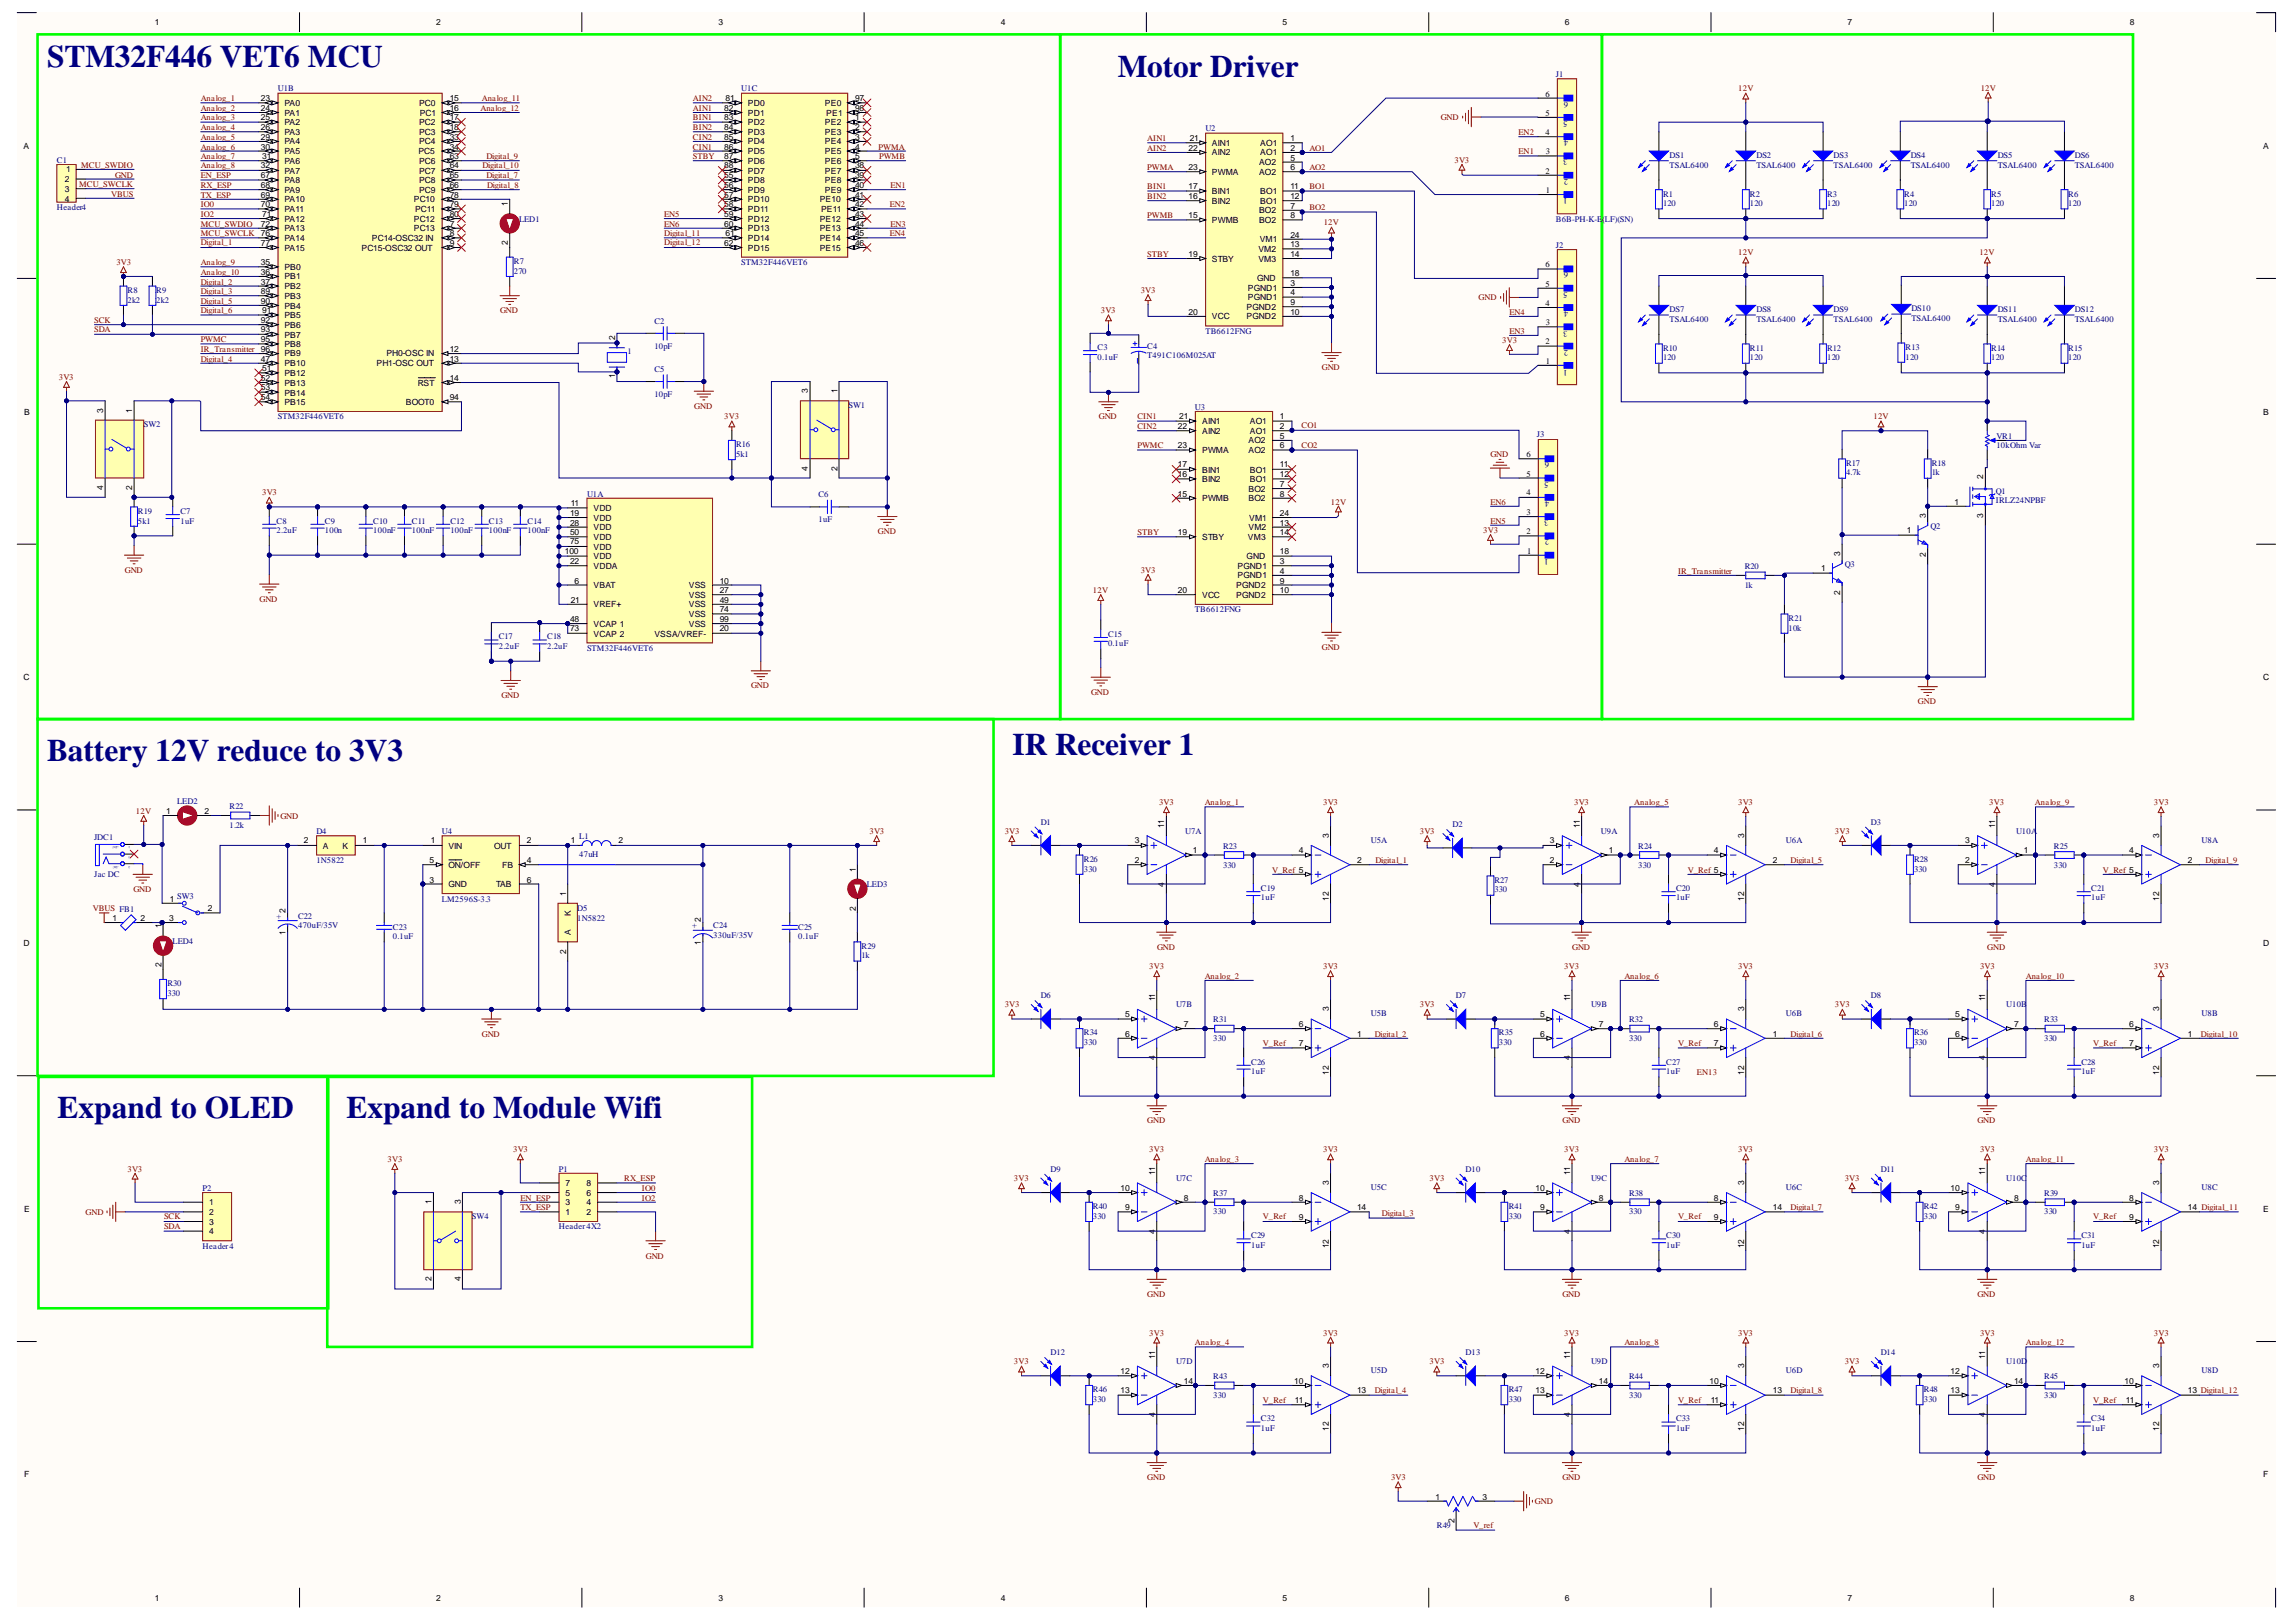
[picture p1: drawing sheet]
<svg xmlns="http://www.w3.org/2000/svg" width="297mm" height="210mm" viewBox="0 0 297 210" stroke-linecap="round" stroke-linejoin="round" font-family="sans-serif">
<defs><g id="words">
<g font-size="4.1" fill="#000080">
<text x="6.1" y="8.6">STM32F446 VET6 MCU</text>
<text x="144.6" y="10">Motor Driver</text>
<text x="6.1" y="98.4">Battery 12V reduce to 3V3</text>
<text x="131" y="97.7">IR Receiver 1</text>
<text x="7.4" y="144.7">Expand to OLED</text>
<text x="44.8" y="144.7">Expand to Module Wifi</text>
</g>
<g font-size="1.1">
<text x="20" y="3.3">1</text>
<text x="56.4" y="3.3">2</text>
<text x="92.9" y="3.3">3</text>
<text x="129.5" y="3.3">4</text>
<text x="165.9" y="3.3">5</text>
<text x="202.5" y="3.3">6</text>
<text x="239" y="3.3">7</text>
<text x="275.5" y="3.3">8</text>
<text x="33.7" y="13.1">23</text>
<text x="33.7" y="14.4">24</text>
<text x="33.7" y="15.5">25</text>
<text x="33.7" y="16.8">26</text>
<text x="36.8" y="13.7">PA0</text>
<text x="36.8" y="15">PA1</text>
<text x="36.8" y="16.2">PA2</text>
<text x="36.8" y="17.5">PA3</text>
<text x="54.2" y="13.7">PC0</text>
<text x="54.2" y="16.2">PC2</text>
<text x="54.2" y="17.5">PC3</text>
<text x="54.3" y="15">PC1</text>
<text x="58.2" y="13.1">15</text>
<text x="58.2" y="14.4">16</text>
<text x="58.2" y="15.5">17</text>
<text x="58.2" y="16.8">18</text>
<text x="93.7" y="14.4">82</text>
<text x="93.7" y="15.5">83</text>
<text x="93.7" y="16.8">84</text>
<text x="93.9" y="13.1">81</text>
<text x="96.7" y="13.7">PD0</text>
<text x="96.7" y="15">PD1</text>
<text x="96.7" y="16.2">PD2</text>
<text x="96.7" y="17.5">PD3</text>
<text x="106.7" y="13.7">PE0</text>
<text x="106.7" y="16.2">PE2</text>
<text x="106.7" y="17.5">PE3</text>
<text x="106.9" y="15">PE1</text>
<text x="110.6" y="13.1">97</text>
<text x="110.6" y="14.4">98</text>
<text x="110.6" y="15.5">1</text>
<text x="110.6" y="16.8">2</text>
<text x="199.9" y="17.5">4</text>
<text x="199.9" y="15">5</text>
<text x="199.9" y="12.5">6</text>
<text x="3" y="19.3">A</text>
<text x="8.4" y="23.6">2</text>
<text x="8.5" y="22.3">1</text>
<text x="33.7" y="18.1">29</text>
<text x="33.7" y="19.3">30</text>
<text x="33.7" y="21.8">32</text>
<text x="33.7" y="23.1">67</text>
<text x="33.9" y="20.6">31</text>
<text x="36.8" y="18.7">PA4</text>
<text x="36.8" y="19.9">PA5</text>
<text x="36.8" y="21.2">PA6</text>
<text x="36.8" y="22.5">PA7</text>
<text x="36.8" y="23.7">PA8</text>
<text x="54.1" y="19.9">PC5</text>
<text x="54.2" y="18.7">PC4</text>
<text x="54.2" y="21.2">PC6</text>
<text x="54.2" y="22.5">PC7</text>
<text x="54.2" y="23.7">PC8</text>
<text x="58.2" y="18.1">33</text>
<text x="58.2" y="19.3">34</text>
<text x="58.2" y="20.6">63</text>
<text x="58.2" y="21.8">64</text>
<text x="58.2" y="23.1">65</text>
<text x="93.7" y="18.1">85</text>
<text x="93.7" y="19.3">86</text>
<text x="93.7" y="20.6">87</text>
<text x="93.7" y="21.8">88</text>
<text x="93.7" y="23.1">55</text>
<text x="96.7" y="18.7">PD4</text>
<text x="96.7" y="19.9">PD5</text>
<text x="96.7" y="21.2">PD6</text>
<text x="96.7" y="22.5">PD7</text>
<text x="96.7" y="23.7">PD8</text>
<text x="106.7" y="18.7">PE4</text>
<text x="106.7" y="19.9">PE5</text>
<text x="106.7" y="21.2">PE6</text>
<text x="106.7" y="22.5">PE7</text>
<text x="106.7" y="23.7">PE8</text>
<text x="110.6" y="18.1">3</text>
<text x="110.6" y="19.3">4</text>
<text x="110.6" y="20.6">5</text>
<text x="110.6" y="21.8">38</text>
<text x="110.6" y="23.1">39</text>
<text x="153.7" y="19.5">22</text>
<text x="153.7" y="22">23</text>
<text x="153.9" y="18.2">21</text>
<text x="156.8" y="18.9">AIN1</text>
<text x="156.8" y="20.1">AIN2</text>
<text x="156.8" y="22.6">PWMA</text>
<text x="162.9" y="21.4">AO2</text>
<text x="162.9" y="22.6">AO2</text>
<text x="163.1" y="18.9">AO1</text>
<text x="163.1" y="20.1">AO1</text>
<text x="166.9" y="18.2">1</text>
<text x="166.9" y="19.5">2</text>
<text x="166.9" y="20.8">5</text>
<text x="166.9" y="22">6</text>
<text x="199.9" y="22.5">2</text>
<text x="200" y="19.9">3</text>
<text x="292.8" y="19.3">A</text>
<text x="8.4" y="24.8">3</text>
<text x="8.4" y="26.1">4</text>
<text x="33.7" y="24.3">68</text>
<text x="33.7" y="25.6">69</text>
<text x="33.7" y="26.8">70</text>
<text x="33.7" y="29.3">72</text>
<text x="33.9" y="28">71</text>
<text x="36.8" y="24.9">PA9</text>
<text x="36.8" y="26.2">PA10</text>
<text x="36.8" y="27.5">PA11</text>
<text x="36.8" y="28.7">PA12</text>
<text x="36.8" y="29.9">PA13</text>
<text x="53.5" y="26.2">PC10</text>
<text x="53.5" y="28.7">PC12</text>
<text x="53.5" y="29.9">PC13</text>
<text x="53.7" y="27.5">PC11</text>
<text x="54.2" y="24.9">PC9</text>
<text x="58.2" y="24.3">66</text>
<text x="58.2" y="25.6">78</text>
<text x="58.2" y="26.8">79</text>
<text x="58.2" y="28">80</text>
<text x="58.2" y="29.3">7</text>
<text x="65.7" y="26.7" transform="rotate(-90 65.7 26.7)">1</text>
<text x="93.7" y="24.3">56</text>
<text x="93.7" y="25.6">57</text>
<text x="93.7" y="26.8">58</text>
<text x="93.7" y="28">59</text>
<text x="93.7" y="29.3">60</text>
<text x="96.7" y="24.9">PD9</text>
<text x="96.7" y="26.2">PD10</text>
<text x="96.7" y="27.5">PD11</text>
<text x="96.7" y="28.7">PD12</text>
<text x="96.7" y="29.9">PD13</text>
<text x="106.1" y="26.2">PE10</text>
<text x="106.1" y="28.7">PE12</text>
<text x="106.1" y="29.9">PE13</text>
<text x="106.2" y="27.5">PE11</text>
<text x="106.7" y="24.9">PE9</text>
<text x="110.6" y="24.3">40</text>
<text x="110.6" y="25.6">41</text>
<text x="110.6" y="26.8">42</text>
<text x="110.6" y="28">43</text>
<text x="110.6" y="29.3">44</text>
<text x="153.7" y="28.2">15</text>
<text x="153.7" y="25.8">16</text>
<text x="153.7" y="24.5">17</text>
<text x="156.8" y="28.9">PWMB</text>
<text x="156.8" y="26.4">BIN2</text>
<text x="156.8" y="25.1">BIN1</text>
<text x="162.9" y="27.6">BO2</text>
<text x="162.9" y="28.9">BO2</text>
<text x="163.1" y="25.1">BO1</text>
<text x="163.1" y="26.4">BO1</text>
<text x="166.9" y="24.5">11</text>
<text x="166.9" y="25.8">12</text>
<text x="166.9" y="27">7</text>
<text x="166.9" y="28.2">8</text>
<text x="200" y="24.9">1</text>
<text x="33.7" y="30.6">76</text>
<text x="33.7" y="31.9">77</text>
<text x="33.7" y="34.3">35</text>
<text x="33.7" y="35.6">36</text>
<text x="36.8" y="31.2">PA14</text>
<text x="36.8" y="32.4">PA15</text>
<text x="36.8" y="34.9">PB0</text>
<text x="46.8" y="32.4">PC15-OSC32 OUT</text>
<text x="48.1" y="31.2">PC14-OSC32 IN</text>
<text x="58.2" y="30.6">8</text>
<text x="58.2" y="31.9">9</text>
<text x="65.7" y="31.7" transform="rotate(-90 65.7 31.7)">2</text>
<text x="93.7" y="31.9">62</text>
<text x="93.9" y="30.6">61</text>
<text x="96.7" y="31.2">PD14</text>
<text x="96.7" y="32.4">PD15</text>
<text x="106.1" y="31.2">PE14</text>
<text x="106.1" y="32.4">PE15</text>
<text x="110.6" y="30.6">45</text>
<text x="110.6" y="31.9">46</text>
<text x="153.7" y="33.2">19</text>
<text x="156.8" y="33.9">STBY</text>
<text x="162.8" y="32.6">VM2</text>
<text x="162.8" y="33.9">VM3</text>
<text x="163" y="31.3">VM1</text>
<text x="166.9" y="32">13</text>
<text x="166.9" y="33.2">14</text>
<text x="166.9" y="35.7">18</text>
<text x="166.9" y="30.8">24</text>
<text x="199.9" y="34.6">6</text>
<text x="33.7" y="36.8">37</text>
<text x="33.7" y="38">89</text>
<text x="33.7" y="39.3">90</text>
<text x="33.7" y="41.8">92</text>
<text x="33.9" y="40.6">91</text>
<text x="36.8" y="36.2">PB1</text>
<text x="36.8" y="37.4">PB2</text>
<text x="36.8" y="38.7">PB3</text>
<text x="36.8" y="40">PB4</text>
<text x="36.8" y="41.1">PB5</text>
<text x="153.7" y="40.7">20</text>
<text x="156.8" y="41.3">VCC</text>
<text x="161.3" y="41.3">PGND2</text>
<text x="161.3" y="40.1">PGND2</text>
<text x="161.4" y="37.6">PGND1</text>
<text x="161.4" y="38.9">PGND1</text>
<text x="162.6" y="36.3">GND</text>
<text x="166.9" y="40.7">10</text>
<text x="166.9" y="37">3</text>
<text x="166.9" y="38.2">4</text>
<text x="166.9" y="39.5">9</text>
<text x="199.9" y="39.5">4</text>
<text x="199.9" y="37.1">5</text>
<text x="33.7" y="43">93</text>
<text x="33.7" y="44.3">95</text>
<text x="33.7" y="45.5">96</text>
<text x="33.7" y="46.8">47</text>
<text x="36.8" y="42.4">PB6</text>
<text x="36.8" y="43.7">PB7</text>
<text x="36.8" y="44.9">PB8</text>
<text x="36.8" y="46.1">PB9</text>
<text x="36.8" y="47.4">PB10</text>
<text x="48.7" y="47.4">PH1-OSC OUT</text>
<text x="50" y="46.1">PH0-OSC IN</text>
<text x="58.2" y="45.5">12</text>
<text x="58.2" y="46.8">13</text>
<text x="79.6" y="44" transform="rotate(-90 79.6 44)">2</text>
<text x="199.9" y="44.5">2</text>
<text x="200" y="47.1">1</text>
<text x="200" y="42.1">3</text>
<text x="3.1" y="53.6">B</text>
<text x="13.4" y="53.4" transform="rotate(-90 13.4 53.4)">3</text>
<text x="17.1" y="53.4" transform="rotate(-90 17.1 53.4)">1</text>
<text x="33.7" y="49.3">52</text>
<text x="33.7" y="50.5">53</text>
<text x="33.7" y="51.8">54</text>
<text x="33.9" y="48.1">51</text>
<text x="36.8" y="48.7">PB12</text>
<text x="36.8" y="49.9">PB13</text>
<text x="36.8" y="51.2">PB14</text>
<text x="36.8" y="52.4">PB15</text>
<text x="52.5" y="52.4">BOOT0</text>
<text x="54" y="49.9">RST</text>
<text x="58.2" y="49.3">14</text>
<text x="58.2" y="51.8">94</text>
<text x="79.6" y="48.9" transform="rotate(-90 79.6 48.9)">1</text>
<text x="104.5" y="50.9" transform="rotate(-90 104.5 50.9)">3</text>
<text x="108.3" y="50.9" transform="rotate(-90 108.3 50.9)">1</text>
<text x="292.8" y="53.6">B</text>
<text x="152.4" y="55.5">22</text>
<text x="152.4" y="58">23</text>
<text x="152.6" y="54.2">21</text>
<text x="155.5" y="54.9">AIN1</text>
<text x="155.5" y="56.2">AIN2</text>
<text x="155.5" y="58.6">PWMA</text>
<text x="161.5" y="57.4">AO2</text>
<text x="161.5" y="58.6">AO2</text>
<text x="161.7" y="54.9">AO1</text>
<text x="161.7" y="56.2">AO1</text>
<text x="165.6" y="54.2">1</text>
<text x="165.6" y="55.5">2</text>
<text x="165.6" y="56.8">5</text>
<text x="165.6" y="58">6</text>
<text x="197.5" y="59.1">6</text>
<text x="13.4" y="63.4" transform="rotate(-90 13.4 63.4)">4</text>
<text x="17.1" y="63.4" transform="rotate(-90 17.1 63.4)">2</text>
<text x="73.8" y="65.5">11</text>
<text x="104.5" y="60.9" transform="rotate(-90 104.5 60.9)">4</text>
<text x="108.3" y="60.9" transform="rotate(-90 108.3 60.9)">2</text>
<text x="152.4" y="64.3">15</text>
<text x="152.4" y="61.8">16</text>
<text x="152.4" y="60.5">17</text>
<text x="155.5" y="64.9">PWMB</text>
<text x="155.5" y="62.3">BIN2</text>
<text x="155.5" y="61.2">BIN1</text>
<text x="161.5" y="63.6">BO2</text>
<text x="161.5" y="64.9">BO2</text>
<text x="161.7" y="61.2">BO1</text>
<text x="161.7" y="62.3">BO1</text>
<text x="165.6" y="60.5">11</text>
<text x="165.6" y="61.8">12</text>
<text x="165.6" y="63">7</text>
<text x="165.6" y="64.3">8</text>
<text x="197.5" y="64.1">4</text>
<text x="197.5" y="61.7">5</text>
<text x="252.9" y="65.3">1</text>
<text x="256.6" y="62" transform="rotate(-90 256.6 62)">2</text>
<text x="73.1" y="71.7">100</text>
<text x="73.7" y="66.7">19</text>
<text x="73.7" y="68">28</text>
<text x="73.7" y="69.3">50</text>
<text x="73.7" y="70.5">75</text>
<text x="76.8" y="66.1">VDD</text>
<text x="76.8" y="67.4">VDD</text>
<text x="76.8" y="68.6">VDD</text>
<text x="76.8" y="69.9">VDD</text>
<text x="76.8" y="71.1">VDD</text>
<text x="152.4" y="69.3">19</text>
<text x="155.5" y="69.9">STBY</text>
<text x="161.4" y="69.9">VM3</text>
<text x="161.5" y="68.6">VM2</text>
<text x="161.6" y="67.4">VM1</text>
<text x="165.6" y="68">13</text>
<text x="165.6" y="69.3">14</text>
<text x="165.6" y="71.7">18</text>
<text x="165.6" y="66.7">24</text>
<text x="197.5" y="69.1">2</text>
<text x="197.5" y="66.7">3</text>
<text x="197.6" y="71.6">1</text>
<text x="238.1" y="71.9" transform="rotate(-90 238.1 71.9)">3</text>
<text x="246.7" y="69">1</text>
<text x="249.1" y="67" transform="rotate(-90 249.1 67)">3</text>
<text x="256.6" y="67.1" transform="rotate(-90 256.6 67.1)">3</text>
<text x="73.7" y="73">22</text>
<text x="73.8" y="78">21</text>
<text x="74.3" y="75.5">6</text>
<text x="76.8" y="72.4">VDD</text>
<text x="76.8" y="73.6">VDDA</text>
<text x="76.8" y="76.1">VBAT</text>
<text x="89.1" y="76.1">VSS</text>
<text x="89.1" y="77.4">VSS</text>
<text x="93.1" y="75.5">10</text>
<text x="93.1" y="76.7">27</text>
<text x="93.1" y="78">49</text>
<text x="152.4" y="76.7">20</text>
<text x="155.5" y="77.4">VCC</text>
<text x="159.9" y="77.4">PGND2</text>
<text x="159.9" y="76.1">PGND2</text>
<text x="160.1" y="73.6">PGND1</text>
<text x="160.1" y="74.9">PGND1</text>
<text x="161.3" y="72.4">GND</text>
<text x="165.6" y="76.7">10</text>
<text x="165.6" y="73">3</text>
<text x="165.6" y="74.3">4</text>
<text x="165.6" y="75.5">9</text>
<text x="235.6" y="73.9">1</text>
<text x="238.1" y="77" transform="rotate(-90 238.1 77)">2</text>
<text x="249.1" y="72.1" transform="rotate(-90 249.1 72.1)">2</text>
<text x="73.7" y="80.5">48</text>
<text x="73.7" y="81.7">73</text>
<text x="76.8" y="81.1">VCAP 1</text>
<text x="76.8" y="82.4">VCAP 2</text>
<text x="76.8" y="78.6">VREF+</text>
<text x="84.7" y="82.4">VSSA/VREF-</text>
<text x="89.1" y="78.6">VSS</text>
<text x="89.1" y="79.8">VSS</text>
<text x="89.1" y="81.1">VSS</text>
<text x="93.1" y="79.2">74</text>
<text x="93.1" y="80.5">99</text>
<text x="93.1" y="81.7">20</text>
<text x="3" y="88">C</text>
<text x="292.8" y="88">C</text>
<text x="21.5" y="105.3">1</text>
<text x="26.5" y="105.3">2</text>
<text x="150.6" y="107.1" transform="rotate(-90 150.6 107.1)">11</text>
<text x="204.4" y="107.1" transform="rotate(-90 204.4 107.1)">11</text>
<text x="258.1" y="107.1" transform="rotate(-90 258.1 107.1)">11</text>
<text x="39.3" y="109.1">2</text>
<text x="41.8" y="109.8">A</text>
<text x="44.3" y="109.8">K</text>
<text x="46.9" y="109.1">1</text>
<text x="55.6" y="111.7">5</text>
<text x="55.7" y="109.1">1</text>
<text x="58" y="109.8">VIN</text>
<text x="58" y="112.3">ON/OFF</text>
<text x="63.9" y="109.8">OUT</text>
<text x="64.9" y="112.3">FB</text>
<text x="68.2" y="111.7">4</text>
<text x="68.2" y="109.1">2</text>
<text x="73.8" y="109.1">1</text>
<text x="80" y="109.1">2</text>
<text x="110.7" y="112.8" transform="rotate(-90 110.7 112.8)">1</text>
<text x="146.8" y="111.7">2</text>
<text x="146.8" y="109.1">3</text>
<text x="154.3" y="110.4">1</text>
<text x="168" y="110.4">4</text>
<text x="171.9" y="108.4" transform="rotate(-90 171.9 108.4)">3</text>
<text x="175.6" y="111.7">2</text>
<text x="200.5" y="111.7">2</text>
<text x="200.5" y="109.1">3</text>
<text x="208.1" y="110.4">1</text>
<text x="221.7" y="110.4">4</text>
<text x="225.6" y="108.4" transform="rotate(-90 225.6 108.4)">3</text>
<text x="229.4" y="111.7">2</text>
<text x="254.2" y="111.7">2</text>
<text x="254.2" y="109.1">3</text>
<text x="261.8" y="110.4">1</text>
<text x="275.4" y="110.4">4</text>
<text x="279.3" y="108.4" transform="rotate(-90 279.3 108.4)">3</text>
<text x="283.1" y="111.7">2</text>
<text x="14.5" y="119.2">1</text>
<text x="18.2" y="119.2">2</text>
<text x="21.9" y="119.2">3</text>
<text x="22" y="116.7">1</text>
<text x="26.9" y="117.9">2</text>
<text x="37" y="118.1" transform="rotate(-90 37 118.1)">2</text>
<text x="55.6" y="114.2">3</text>
<text x="58" y="114.8">GND</text>
<text x="64.2" y="114.8">TAB</text>
<text x="68.2" y="114.2">6</text>
<text x="73.2" y="115.9" transform="rotate(-90 73.2 115.9)">1</text>
<text x="73.8" y="118.5" transform="rotate(-90 73.8 118.5)">K</text>
<text x="90.7" y="119.4" transform="rotate(-90 90.7 119.4)">2</text>
<text x="110.7" y="117.9" transform="rotate(-90 110.7 117.9)">2</text>
<text x="150.6" y="114.7" transform="rotate(-90 150.6 114.7)">4</text>
<text x="171.9" y="116.6" transform="rotate(-90 171.9 116.6)">12</text>
<text x="204.4" y="114.7" transform="rotate(-90 204.4 114.7)">4</text>
<text x="225.6" y="116.6" transform="rotate(-90 225.6 116.6)">12</text>
<text x="258.1" y="114.7" transform="rotate(-90 258.1 114.7)">4</text>
<text x="279.3" y="116.6" transform="rotate(-90 279.3 116.6)">12</text>
<text x="3" y="122.4">D</text>
<text x="20.9" y="125.2" transform="rotate(-90 20.9 125.2)">2</text>
<text x="20.9" y="120.1" transform="rotate(-90 20.9 120.1)">1</text>
<text x="37" y="121.1" transform="rotate(-90 37 121.1)">1</text>
<text x="73.2" y="123.4" transform="rotate(-90 73.2 123.4)">2</text>
<text x="73.8" y="121" transform="rotate(-90 73.8 121)">A</text>
<text x="90.7" y="122.3" transform="rotate(-90 90.7 122.3)">1</text>
<text x="292.8" y="122.4">D</text>
<text x="145.5" y="131.6">5</text>
<text x="149.4" y="129.6" transform="rotate(-90 149.4 129.6)">11</text>
<text x="171.9" y="130.9" transform="rotate(-90 171.9 130.9)">3</text>
<text x="199.2" y="131.6">5</text>
<text x="203.1" y="129.6" transform="rotate(-90 203.1 129.6)">11</text>
<text x="225.6" y="130.9" transform="rotate(-90 225.6 130.9)">3</text>
<text x="252.9" y="131.6">5</text>
<text x="256.8" y="129.6" transform="rotate(-90 256.8 129.6)">11</text>
<text x="279.3" y="130.9" transform="rotate(-90 279.3 130.9)">3</text>
<text x="145.5" y="134.2">6</text>
<text x="149.4" y="137.2" transform="rotate(-90 149.4 137.2)">4</text>
<text x="153.2" y="132.9">7</text>
<text x="168" y="132.9">6</text>
<text x="168" y="135.4">7</text>
<text x="175.6" y="134.2">1</text>
<text x="199.2" y="134.2">6</text>
<text x="203.1" y="137.2" transform="rotate(-90 203.1 137.2)">4</text>
<text x="206.9" y="132.9">7</text>
<text x="221.7" y="132.9">6</text>
<text x="221.7" y="135.4">7</text>
<text x="229.4" y="134.2">1</text>
<text x="252.9" y="134.2">6</text>
<text x="256.8" y="137.2" transform="rotate(-90 256.8 137.2)">4</text>
<text x="260.6" y="132.9">7</text>
<text x="275.4" y="132.9">6</text>
<text x="275.4" y="135.4">7</text>
<text x="283.1" y="134.2">1</text>
<text x="171.9" y="139.1" transform="rotate(-90 171.9 139.1)">12</text>
<text x="225.6" y="139.1" transform="rotate(-90 225.6 139.1)">12</text>
<text x="279.3" y="139.1" transform="rotate(-90 279.3 139.1)">12</text>
<text x="27.1" y="156">1</text>
<text x="55.8" y="155.9" transform="rotate(-90 55.8 155.9)">1</text>
<text x="59.6" y="155.9" transform="rotate(-90 59.6 155.9)">3</text>
<text x="73.2" y="156">3</text>
<text x="73.2" y="154.8">5</text>
<text x="73.2" y="153.5">7</text>
<text x="75.9" y="156">4</text>
<text x="75.9" y="154.8">6</text>
<text x="75.9" y="153.5">8</text>
<text x="145" y="154.1">10</text>
<text x="149.4" y="152.1" transform="rotate(-90 149.4 152.1)">11</text>
<text x="153.2" y="155.4">8</text>
<text x="168" y="155.4">8</text>
<text x="171.9" y="153.3" transform="rotate(-90 171.9 153.3)">3</text>
<text x="198.7" y="154.1">10</text>
<text x="203.1" y="152.1" transform="rotate(-90 203.1 152.1)">11</text>
<text x="206.9" y="155.4">8</text>
<text x="221.7" y="155.4">8</text>
<text x="225.6" y="153.3" transform="rotate(-90 225.6 153.3)">3</text>
<text x="252.4" y="154.1">10</text>
<text x="256.8" y="152.1" transform="rotate(-90 256.8 152.1)">11</text>
<text x="260.6" y="155.4">8</text>
<text x="275.4" y="155.4">8</text>
<text x="279.3" y="153.3" transform="rotate(-90 279.3 153.3)">3</text>
<text x="3.1" y="156.8">E</text>
<text x="27.1" y="157.2">2</text>
<text x="27.1" y="158.5">3</text>
<text x="27.1" y="159.8">4</text>
<text x="73.2" y="157.2">1</text>
<text x="75.9" y="157.2">2</text>
<text x="145.5" y="156.6">9</text>
<text x="149.4" y="159.7" transform="rotate(-90 149.4 159.7)">4</text>
<text x="168" y="157.9">9</text>
<text x="171.9" y="161.5" transform="rotate(-90 171.9 161.5)">12</text>
<text x="175.6" y="156.6">14</text>
<text x="199.2" y="156.6">9</text>
<text x="203.1" y="159.7" transform="rotate(-90 203.1 159.7)">4</text>
<text x="221.7" y="157.9">9</text>
<text x="225.6" y="161.5" transform="rotate(-90 225.6 161.5)">12</text>
<text x="229.4" y="156.6">14</text>
<text x="252.9" y="156.6">9</text>
<text x="256.8" y="159.7" transform="rotate(-90 256.8 159.7)">4</text>
<text x="275.4" y="157.9">9</text>
<text x="279.3" y="161.5" transform="rotate(-90 279.3 161.5)">12</text>
<text x="283.1" y="156.6">14 Digital_11</text>
<text x="292.8" y="156.8">E</text>
<text x="55.8" y="165.8" transform="rotate(-90 55.8 165.8)">2</text>
<text x="59.6" y="165.8" transform="rotate(-90 59.6 165.8)">4</text>
<text x="145" y="177.8">12</text>
<text x="149.4" y="175.8" transform="rotate(-90 149.4 175.8)">11</text>
<text x="153.2" y="179.1">14</text>
<text x="167.4" y="179.1">10</text>
<text x="171.9" y="177.1" transform="rotate(-90 171.9 177.1)">3</text>
<text x="198.7" y="177.8">12</text>
<text x="203.1" y="175.8" transform="rotate(-90 203.1 175.8)">11</text>
<text x="206.9" y="179.1">14</text>
<text x="221.2" y="179.1">10</text>
<text x="225.6" y="177.1" transform="rotate(-90 225.6 177.1)">3</text>
<text x="252.4" y="177.8">12</text>
<text x="256.8" y="175.8" transform="rotate(-90 256.8 175.8)">11</text>
<text x="260.6" y="179.1">14</text>
<text x="274.9" y="179.1">10</text>
<text x="279.3" y="177.1" transform="rotate(-90 279.3 177.1)">3</text>
<text x="145" y="180.3">13</text>
<text x="149.4" y="183.3" transform="rotate(-90 149.4 183.3)">4</text>
<text x="167.5" y="181.5">11</text>
<text x="171.9" y="185.2" transform="rotate(-90 171.9 185.2)">12</text>
<text x="175.6" y="180.3">13</text>
<text x="198.7" y="180.3">13</text>
<text x="203.1" y="183.3" transform="rotate(-90 203.1 183.3)">4</text>
<text x="221.3" y="181.5">11</text>
<text x="225.6" y="185.2" transform="rotate(-90 225.6 185.2)">12</text>
<text x="229.4" y="180.3">13</text>
<text x="252.4" y="180.3">13</text>
<text x="256.8" y="183.3" transform="rotate(-90 256.8 183.3)">4</text>
<text x="275" y="181.5">11</text>
<text x="279.3" y="185.2" transform="rotate(-90 279.3 185.2)">12</text>
<text x="283.1" y="180.3">13 Digital_12</text>
<text x="3.1" y="191.2">F</text>
<text x="292.8" y="191.2">F</text>
<text x="185.7" y="194.1">1</text>
<text x="188.2" y="197.1" transform="rotate(-90 188.2 197.1)">2</text>
<text x="191.8" y="194.1">3</text>
<text x="20" y="207.1">1</text>
<text x="56.4" y="207.1">2</text>
<text x="92.9" y="207.1">3</text>
<text x="129.5" y="207.1">4</text>
<text x="165.9" y="207.1">5</text>
<text x="202.5" y="207.1">6</text>
<text x="239" y="207.1">7</text>
<text x="275.5" y="207.1">8</text>
</g>
<g font-size="1.1" fill="#000080">
<text x="35.9" y="11.8">U1B</text>
<text x="95.9" y="11.8">U1C</text>
<text x="201.3" y="10">J1</text>
<text x="155.9" y="17">U2</text>
<text x="202.8" y="15.6" transform="rotate(-180 202.8 15.6)">5</text>
<text x="202.9" y="13.2" transform="rotate(-180 202.9 13.2)">6</text>
<text x="7.4" y="21">C1</text>
<text x="202.8" y="20.6" transform="rotate(-180 202.8 20.6)">3</text>
<text x="202.9" y="23.1" transform="rotate(-180 202.9 23.1)">2</text>
<text x="202.9" y="18.2" transform="rotate(-180 202.9 18.2)">4</text>
<text x="216" y="20.4">DS1</text>
<text x="216" y="21.7">TSAL6400</text>
<text x="227.2" y="20.4">DS2</text>
<text x="227.2" y="21.7">TSAL6400</text>
<text x="237.2" y="20.4">DS3</text>
<text x="237.2" y="21.7">TSAL6400</text>
<text x="247.2" y="20.4">DS4</text>
<text x="247.2" y="21.7">TSAL6400</text>
<text x="258.4" y="20.4">DS5</text>
<text x="258.4" y="21.7">TSAL6400</text>
<text x="268.4" y="20.4">DS6</text>
<text x="268.4" y="21.7">TSAL6400</text>
<text x="7.4" y="27.2">Header4</text>
<text x="67.1" y="28.7">LED1</text>
<text x="201.3" y="28.7">B6B-PH-K-E(LF)(SN)</text>
<text x="202.8" y="25.6" transform="rotate(-180 202.8 25.6)">1</text>
<text x="215.1" y="25.4">R1</text>
<text x="215.1" y="26.7">120</text>
<text x="226.4" y="25.4">R2</text>
<text x="226.4" y="26.7">120</text>
<text x="236.4" y="25.4">R3</text>
<text x="236.4" y="26.7">120</text>
<text x="246.4" y="25.4">R4</text>
<text x="246.4" y="26.7">120</text>
<text x="257.6" y="25.4">R5</text>
<text x="257.6" y="26.7">120</text>
<text x="267.6" y="25.4">R6</text>
<text x="267.6" y="26.7">120</text>
<text x="66.5" y="34.2">R7</text>
<text x="66.5" y="35.4">270</text>
<text x="95.9" y="34.3">STM32F446VET6</text>
<text x="201.3" y="32.1">J2</text>
<text x="202.9" y="35.2" transform="rotate(-180 202.9 35.2)">6</text>
<text x="16.5" y="37.9">R8</text>
<text x="16.5" y="39.2">2k2</text>
<text x="20.2" y="37.9">R9</text>
<text x="20.2" y="39.2">2k2</text>
<text x="84.7" y="41.9">C2</text>
<text x="202.8" y="37.8" transform="rotate(-180 202.8 37.8)">5</text>
<text x="202.9" y="40.3" transform="rotate(-180 202.9 40.3)">4</text>
<text x="216" y="40.4">DS7</text>
<text x="216" y="41.7">TSAL6400</text>
<text x="227.2" y="40.4">DS8</text>
<text x="227.2" y="41.7">TSAL6400</text>
<text x="237.2" y="40.4">DS9</text>
<text x="237.2" y="41.7">TSAL6400</text>
<text x="247.3" y="40.3">DS10</text>
<text x="247.3" y="41.6">TSAL6400</text>
<text x="258.4" y="40.4">DS11</text>
<text x="258.4" y="41.7">TSAL6400</text>
<text x="268.4" y="40.4">DS12</text>
<text x="268.4" y="41.7">TSAL6400</text>
<text x="81.2" y="45.8">1</text>
<text x="84.7" y="45.2">10pF</text>
<text x="142" y="45.3">C3</text>
<text x="142" y="46.6">0.1uF</text>
<text x="148.4" y="45.1">C4</text>
<text x="148.4" y="46.4">T491C106M025AT</text>
<text x="155.9" y="43.2">TB6612FNG</text>
<text x="202.8" y="47.8" transform="rotate(-180 202.8 47.8)">1</text>
<text x="202.8" y="42.8" transform="rotate(-180 202.8 42.8)">3</text>
<text x="202.9" y="45.3" transform="rotate(-180 202.9 45.3)">2</text>
<text x="215.1" y="45.4">R10</text>
<text x="215.1" y="46.6">120</text>
<text x="226.4" y="45.4">R11</text>
<text x="226.4" y="46.6">120</text>
<text x="236.4" y="45.4">R12</text>
<text x="236.4" y="46.6">120</text>
<text x="246.5" y="45.3">R13</text>
<text x="246.5" y="46.6">120</text>
<text x="257.6" y="45.4">R14</text>
<text x="257.6" y="46.6">120</text>
<text x="267.6" y="45.4">R15</text>
<text x="267.6" y="46.6">120</text>
<text x="84.7" y="48.2">C5</text>
<text x="84.7" y="51.4">10pF</text>
<text x="109.8" y="52.8">SW1</text>
<text x="154.6" y="53.1">U3</text>
<text x="18.6" y="55.3">SW2</text>
<text x="35.9" y="54.2">STM32F446VET6</text>
<text x="95.2" y="57.9">R16</text>
<text x="95.2" y="59.1">5k1</text>
<text x="198.8" y="56.6">J3</text>
<text x="200.4" y="59.8" transform="rotate(-180 200.4 59.8)">6</text>
<text x="258.3" y="56.8">VR1</text>
<text x="258.3" y="58">10kOhm Var</text>
<text x="75.9" y="64.3">U1A</text>
<text x="105.9" y="64.4">C6</text>
<text x="200.3" y="62.3" transform="rotate(-180 200.3 62.3)">5</text>
<text x="200.4" y="64.8" transform="rotate(-180 200.4 64.8)">4</text>
<text x="238.8" y="60.3">R17</text>
<text x="238.8" y="61.5">4.7k</text>
<text x="249.9" y="60.3">R18</text>
<text x="249.9" y="61.5">1k</text>
<text x="258.2" y="63.9">Q1</text>
<text x="258.2" y="65.1">IRLZ24NPBF</text>
<text x="17.8" y="66.5">R19</text>
<text x="17.8" y="67.8">5k1</text>
<text x="23.3" y="66.5">C7</text>
<text x="23.3" y="67.8">1uF</text>
<text x="35.8" y="67.8">C8</text>
<text x="35.8" y="69">2.2uF</text>
<text x="42" y="67.8">C9</text>
<text x="42" y="69">100n</text>
<text x="48.3" y="67.8">C10</text>
<text x="48.3" y="69">100nF</text>
<text x="53.3" y="67.8">C11</text>
<text x="53.3" y="69">100nF</text>
<text x="58.3" y="67.8">C12</text>
<text x="58.3" y="69">100nF</text>
<text x="63.3" y="67.8">C13</text>
<text x="63.3" y="69">100nF</text>
<text x="68.2" y="67.8">C14</text>
<text x="68.2" y="69">100nF</text>
<text x="105.9" y="67.6">1uF</text>
<text x="200.3" y="67.3" transform="rotate(-180 200.3 67.3)">3</text>
<text x="200.4" y="69.8" transform="rotate(-180 200.4 69.8)">2</text>
<text x="249.7" y="68.5">Q2</text>
<text x="200.3" y="72.4" transform="rotate(-180 200.3 72.4)">1</text>
<text x="225.7" y="73.7">R20</text>
<text x="225.7" y="76">1k</text>
<text x="238.7" y="73.4">Q3</text>
<text x="64.5" y="82.7">C17</text>
<text x="64.5" y="84">2.2uF</text>
<text x="70.8" y="82.7">C18</text>
<text x="70.8" y="84">2.2uF</text>
<text x="143.3" y="82.4">C15</text>
<text x="143.3" y="83.6">0.1uF</text>
<text x="154.6" y="79.2">TB6612FNG</text>
<text x="231.4" y="80.3">R21</text>
<text x="231.4" y="81.6">10k</text>
<text x="75.9" y="84.2">STM32F446VET6</text>
<text x="22.9" y="104.1">LED2</text>
<text x="29.7" y="104.8">R22</text>
<text x="29.7" y="107.1">1.2k</text>
<text x="40.9" y="108">D4</text>
<text x="57.2" y="108">U4</text>
<text x="134.6" y="106.7">D1</text>
<text x="153.3" y="108">U7A</text>
<text x="187.9" y="107">D2</text>
<text x="207.1" y="108">U9A</text>
<text x="242" y="106.7">D3</text>
<text x="260.8" y="108">U10A</text>
<text x="12.2" y="108.6">JDC1</text>
<text x="12.2" y="113.5">Jac DC</text>
<text x="40.9" y="111.7">1N5822</text>
<text x="74.9" y="108.6">L1</text>
<text x="74.9" y="110.8">47uH</text>
<text x="140.2" y="111.5">R26</text>
<text x="140.2" y="112.8">330</text>
<text x="158.2" y="109.8">R23</text>
<text x="158.2" y="112.3">330</text>
<text x="177.3" y="109.1">U5A</text>
<text x="211.9" y="109.8">R24</text>
<text x="211.9" y="112.3">330</text>
<text x="231" y="109.1">U6A</text>
<text x="247.6" y="111.5">R28</text>
<text x="247.6" y="112.8">330</text>
<text x="265.7" y="109.8">R25</text>
<text x="265.7" y="112.3">330</text>
<text x="284.8" y="109.1">U8A</text>
<text x="22.9" y="116.3">SW3</text>
<text x="35.8" y="118.9">+</text>
<text x="38.6" y="118.9">C22</text>
<text x="57.2" y="116.7">LM2596S-3.3</text>
<text x="74.7" y="117.9">D5</text>
<text x="74.7" y="119.2">1N5822</text>
<text x="112.1" y="114.8">LED3</text>
<text x="163.1" y="115.3">C19</text>
<text x="163.1" y="116.5">1uF</text>
<text x="193.3" y="114.2">R27</text>
<text x="193.3" y="115.5">330</text>
<text x="216.8" y="115.3">C20</text>
<text x="216.8" y="116.5">1uF</text>
<text x="270.5" y="115.3">C21</text>
<text x="270.5" y="116.5">1uF</text>
<text x="22.3" y="122.2">LED4</text>
<text x="38.6" y="120.1">470uF/35V</text>
<text x="50.8" y="120.3">C23</text>
<text x="50.8" y="121.6">0.1uF</text>
<text x="89.6" y="120.1">+</text>
<text x="92.3" y="120.1">C24</text>
<text x="92.3" y="121.4">330uF/35V</text>
<text x="103.3" y="120.3">C25</text>
<text x="103.3" y="121.6">0.1uF</text>
<text x="111.5" y="122.8">R29</text>
<text x="111.5" y="124">1k</text>
<text x="21.6" y="127.7">R30</text>
<text x="21.6" y="128.9">330</text>
<text x="134.6" y="129.2">D6</text>
<text x="152.1" y="130.4">U7B</text>
<text x="177.3" y="131.5">U5B</text>
<text x="188.3" y="129.2">D7</text>
<text x="205.8" y="130.4">U9B</text>
<text x="231" y="131.5">U6B</text>
<text x="242" y="129.2">D8</text>
<text x="259.5" y="130.4">U10B</text>
<text x="284.8" y="131.5">U8B</text>
<text x="140.2" y="134">R34</text>
<text x="140.2" y="135.3">330</text>
<text x="157" y="132.3">R31</text>
<text x="157" y="134.7">330</text>
<text x="161.9" y="137.8">C26</text>
<text x="193.9" y="134">R35</text>
<text x="193.9" y="135.3">330</text>
<text x="210.7" y="132.3">R32</text>
<text x="210.7" y="134.7">330</text>
<text x="215.6" y="137.8">C27</text>
<text x="247.6" y="134">R36</text>
<text x="247.6" y="135.3">330</text>
<text x="264.5" y="132.3">R33</text>
<text x="264.5" y="134.7">330</text>
<text x="269.3" y="137.8">C28</text>
<text x="161.9" y="139">1uF</text>
<text x="215.6" y="139">1uF</text>
<text x="269.3" y="139">1uF</text>
<text x="26.2" y="154.1">P2</text>
<text x="72.3" y="151.6">P1</text>
<text x="135.9" y="151.6">D9</text>
<text x="152.1" y="152.8">U7C</text>
<text x="157" y="154.8">R37</text>
<text x="177.3" y="154">U5C</text>
<text x="189.6" y="151.6">D10</text>
<text x="205.8" y="152.8">U9C</text>
<text x="210.7" y="154.8">R38</text>
<text x="231" y="154">U6C</text>
<text x="243.3" y="151.6">D11</text>
<text x="259.5" y="152.8">U10C</text>
<text x="264.5" y="154.8">R39</text>
<text x="284.8" y="154">U8C</text>
<text x="26.2" y="161.6">Header4</text>
<text x="61.1" y="157.7">SW4</text>
<text x="72.3" y="159.1">Header4X2</text>
<text x="141.4" y="156.5">R40</text>
<text x="141.4" y="157.7">330</text>
<text x="157" y="157.1">330</text>
<text x="161.9" y="160.3">C29</text>
<text x="161.9" y="161.4">1uF</text>
<text x="195.2" y="156.5">R41</text>
<text x="195.2" y="157.7">330</text>
<text x="210.7" y="157.1">330</text>
<text x="215.6" y="160.3">C30</text>
<text x="215.6" y="161.4">1uF</text>
<text x="248.9" y="156.5">R42</text>
<text x="248.9" y="157.7">330</text>
<text x="264.5" y="157.1">330</text>
<text x="269.3" y="160.3">C31</text>
<text x="269.3" y="161.4">1uF</text>
<text x="135.9" y="175.3">D12</text>
<text x="152.1" y="176.6">U7D</text>
<text x="157" y="178.5">R43</text>
<text x="177.3" y="177.7">U5D</text>
<text x="189.6" y="175.3">D13</text>
<text x="205.8" y="176.6">U9D</text>
<text x="210.7" y="178.5">R44</text>
<text x="231" y="177.7">U6D</text>
<text x="243.3" y="175.3">D14</text>
<text x="259.5" y="176.6">U10D</text>
<text x="264.5" y="178.5">R45</text>
<text x="284.8" y="177.7">U8D</text>
<text x="141.4" y="180.2">R46</text>
<text x="141.4" y="181.5">330</text>
<text x="157" y="180.9">330</text>
<text x="163.1" y="183.9">C32</text>
<text x="163.1" y="185.2">1uF</text>
<text x="195.2" y="180.2">R47</text>
<text x="195.2" y="181.5">330</text>
<text x="210.7" y="180.9">330</text>
<text x="216.8" y="183.9">C33</text>
<text x="216.8" y="185.2">1uF</text>
<text x="248.9" y="180.2">R48</text>
<text x="248.9" y="181.5">330</text>
<text x="264.5" y="180.9">330</text>
<text x="270.5" y="183.9">C34</text>
<text x="270.5" y="185.2">1uF</text>
<text x="185.9" y="197.8">R49</text>
</g>
<g font-size="1.1" fill="#800000">
<text x="224.9" y="11.8">12V</text>
<text x="256.2" y="11.7">12V</text>
<text x="26" y="13.1">Analog_1</text>
<text x="26" y="14.4">Analog_2</text>
<text x="26" y="15.5">Analog_3</text>
<text x="26" y="16.8">Analog_4</text>
<text x="62.2" y="14.4">Analog_12</text>
<text x="62.3" y="13.1">Analog_11</text>
<text x="89.6" y="15.5">BIN1</text>
<text x="89.6" y="16.8">BIN2</text>
<text x="89.6" y="13.1">AIN2</text>
<text x="89.6" y="14.4">AIN1</text>
<text x="186.4" y="15.5">GND</text>
<text x="196.5" y="17.5">EN2</text>
<text x="10.5" y="21.7">MCU_SWDIO</text>
<text x="14.9" y="23">GND</text>
<text x="26" y="18.1">Analog_5</text>
<text x="26" y="19.3">Analog_6</text>
<text x="26" y="20.5">Analog_7</text>
<text x="26" y="21.8">Analog_8</text>
<text x="26" y="23.1">EN_ESP</text>
<text x="62.4" y="21.8">Digital_10</text>
<text x="62.9" y="23.1">Digital_7</text>
<text x="62.9" y="20.5">Digital_9</text>
<text x="89.6" y="19.3">CIN1</text>
<text x="89.6" y="18.1">CIN2</text>
<text x="89.6" y="20.5">STBY</text>
<text x="113.7" y="19.3">PWMA</text>
<text x="113.7" y="20.5">PWMB</text>
<text x="148.4" y="18.2">AIN1</text>
<text x="148.4" y="19.5">AIN2</text>
<text x="148.4" y="22">PWMA</text>
<text x="169.4" y="22">AO2</text>
<text x="169.4" y="19.5">AO1</text>
<text x="188.2" y="21">3V3</text>
<text x="196.5" y="19.9">EN1</text>
<text x="10.2" y="24.2">MCU_SWCLK</text>
<text x="14.4" y="25.4">VBUS</text>
<text x="26" y="29.3">MCU_SWDIO</text>
<text x="26" y="24.3">RX_ESP</text>
<text x="26" y="25.6">TX_ESP</text>
<text x="26" y="26.8">IO0</text>
<text x="26" y="28">IO2</text>
<text x="63" y="24.3">Digital_8</text>
<text x="85.9" y="28">EN5</text>
<text x="85.9" y="29.3">EN6</text>
<text x="115.1" y="26.8">EN2</text>
<text x="115.2" y="24.3">EN1</text>
<text x="115.2" y="29.3">EN3</text>
<text x="148.4" y="24.5">BIN1</text>
<text x="148.4" y="28.2">PWMB</text>
<text x="148.4" y="25.8">BIN2</text>
<text x="169.4" y="27.2">BO2</text>
<text x="169.4" y="24.5">BO1</text>
<text x="171.3" y="29.1">12V</text>
<text x="15.1" y="34.3">3V3</text>
<text x="26" y="30.6">MCU_SWCLK</text>
<text x="26" y="34.3">Analog_9</text>
<text x="26" y="35.6">Analog_10</text>
<text x="26" y="31.8">Digital_1</text>
<text x="85.9" y="30.6">Digital_11</text>
<text x="85.9" y="31.8">Digital_12</text>
<text x="115.1" y="30.6">EN4</text>
<text x="148.4" y="33.2">STBY</text>
<text x="224.9" y="33">12V</text>
<text x="256.1" y="33">12V</text>
<text x="12.2" y="41.8">SCK</text>
<text x="26" y="36.8">Digital_2</text>
<text x="26" y="39.3">Digital_5</text>
<text x="26" y="40.6">Digital_6</text>
<text x="26" y="38">Digital_3</text>
<text x="64.7" y="40.6">GND</text>
<text x="142.4" y="40.6">3V3</text>
<text x="147.6" y="37.9">3V3</text>
<text x="191.3" y="38.9">GND</text>
<text x="195.3" y="40.7">EN4</text>
<text x="12.2" y="43">SDA</text>
<text x="26" y="46.8">Digital_4</text>
<text x="26" y="45.5">IR_Transmitter</text>
<text x="26" y="44.3">PWMC</text>
<text x="171" y="47.9">GND</text>
<text x="194.3" y="44.4">3V3</text>
<text x="195.3" y="43.2">EN3</text>
<text x="7.6" y="49.2">3V3</text>
<text x="89.8" y="52.9">GND</text>
<text x="93.7" y="54.2">3V3</text>
<text x="142.2" y="54.2">GND</text>
<text x="147.2" y="54.2">CIN1</text>
<text x="147.2" y="55.5">CIN2</text>
<text x="147.2" y="58">PWMC</text>
<text x="168.4" y="55.4">CO1</text>
<text x="168.4" y="58">CO2</text>
<text x="192.8" y="59.1">GND</text>
<text x="242.4" y="54.2">12V</text>
<text x="33.9" y="64.1">3V3</text>
<text x="172.2" y="65.3">12V</text>
<text x="192.8" y="65.3">EN6</text>
<text x="113.6" y="69.1">GND</text>
<text x="147.2" y="69.3">STBY</text>
<text x="191.9" y="68.9">3V3</text>
<text x="192.8" y="67.8">EN5</text>
<text x="16.2" y="74.1">GND</text>
<text x="33.6" y="77.9">GND</text>
<text x="141.4" y="76.7">12V</text>
<text x="147.6" y="74.1">3V3</text>
<text x="217.1" y="74.3">IR_Transmitter</text>
<text x="97.2" y="89">GND</text>
<text x="141.1" y="89.9">GND</text>
<text x="171" y="84.1">GND</text>
<text x="64.9" y="90.3">GND</text>
<text x="248.1" y="91.2">GND</text>
<text x="17.6" y="105.3">12V</text>
<text x="36.3" y="105.9">GND</text>
<text x="112.5" y="108">3V3</text>
<text x="130" y="108">3V3</text>
<text x="149.9" y="104.2">3V3</text>
<text x="155.9" y="104.2">Analog_1</text>
<text x="171.2" y="104.2">3V3</text>
<text x="183.7" y="108">3V3</text>
<text x="203.6" y="104.2">3V3</text>
<text x="211.4" y="104.2">Analog_5</text>
<text x="224.9" y="104.2">3V3</text>
<text x="237.4" y="108">3V3</text>
<text x="257.3" y="104.2">3V3</text>
<text x="263.3" y="104.2">Analog_9</text>
<text x="278.7" y="104.2">3V3</text>
<text x="164.6" y="113">V_Ref 5</text>
<text x="177.9" y="111.7">Digital_1</text>
<text x="218.4" y="113">V_Ref 5</text>
<text x="231.6" y="111.7">Digital_5</text>
<text x="272.1" y="113">V_Ref 5</text>
<text x="285.3" y="111.7">Digital_9</text>
<text x="12" y="117.9">VBUS FB1</text>
<text x="17.3" y="115.4">GND</text>
<text x="148.7" y="125.4">3V3</text>
<text x="149.7" y="122.9">GND</text>
<text x="171.2" y="125.4">3V3</text>
<text x="202.4" y="125.4">3V3</text>
<text x="203.4" y="122.9">GND</text>
<text x="224.9" y="125.4">3V3</text>
<text x="256.2" y="125.4">3V3</text>
<text x="257.1" y="122.9">GND</text>
<text x="278.7" y="125.4">3V3</text>
<text x="130" y="130.4">3V3</text>
<text x="155.9" y="126.6">Analog_2</text>
<text x="183.7" y="130.4">3V3</text>
<text x="210.2" y="126.6">Analog_6</text>
<text x="237.4" y="130.4">3V3</text>
<text x="262.1" y="126.6">Analog_10</text>
<text x="62.3" y="134.2">GND</text>
<text x="163.4" y="135.4">V_Ref</text>
<text x="177.9" y="134.2">Digital_2</text>
<text x="217.1" y="135.4">V_Ref</text>
<text x="231.6" y="134.2">Digital_6</text>
<text x="270.8" y="135.4">V_Ref</text>
<text x="284.7" y="134.2">Digital_10</text>
<text x="219.5" y="139.1">EN13</text>
<text x="66.4" y="149.1">3V3</text>
<text x="148.4" y="145.4">GND</text>
<text x="148.7" y="149.1">3V3</text>
<text x="171.2" y="149.1">3V3</text>
<text x="202.1" y="145.4">GND</text>
<text x="202.4" y="149.1">3V3</text>
<text x="224.9" y="149.1">3V3</text>
<text x="255.8" y="145.4">GND</text>
<text x="256.2" y="149.1">3V3</text>
<text x="278.7" y="149.1">3V3</text>
<text x="16.5" y="151.6">3V3</text>
<text x="50.2" y="150.4">3V3</text>
<text x="67.3" y="155.4">EN_ESP</text>
<text x="80.8" y="152.8">RX_ESP</text>
<text x="83" y="154.1">IO0</text>
<text x="83" y="155.4">IO2</text>
<text x="131.2" y="152.8">3V3</text>
<text x="155.9" y="150.4">Analog_3</text>
<text x="185" y="152.8">3V3</text>
<text x="210.2" y="150.4">Analog_7</text>
<text x="238.7" y="152.8">3V3</text>
<text x="262.1" y="150.4">Analog_11</text>
<text x="11.1" y="157.2">GND</text>
<text x="21.2" y="157.8">SCK</text>
<text x="21.2" y="159.1">SDA</text>
<text x="67.3" y="156.6">TX_ESP</text>
<text x="163.4" y="157.8">V_Ref</text>
<text x="178.8" y="157.4">Digital_3</text>
<text x="217.1" y="157.8">V_Ref</text>
<text x="231.6" y="156.6">Digital_7</text>
<text x="270.8" y="157.8">V_Ref</text>
<text x="83.6" y="162.9">GND</text>
<text x="148.4" y="167.9">GND</text>
<text x="202.1" y="167.9">GND</text>
<text x="255.8" y="167.9">GND</text>
<text x="148.7" y="172.8">3V3</text>
<text x="171.2" y="172.8">3V3</text>
<text x="202.4" y="172.8">3V3</text>
<text x="224.9" y="172.8">3V3</text>
<text x="256.2" y="172.8">3V3</text>
<text x="278.7" y="172.8">3V3</text>
<text x="131.2" y="176.6">3V3</text>
<text x="154.6" y="174.1">Analog_4</text>
<text x="185" y="176.6">3V3</text>
<text x="210.2" y="174.1">Analog_8</text>
<text x="238.7" y="176.6">3V3</text>
<text x="262.1" y="174.1">Analog_12</text>
<text x="163.4" y="181.5">V_Ref</text>
<text x="177.9" y="180.3">Digital_4</text>
<text x="217.1" y="181.5">V_Ref</text>
<text x="231.6" y="180.3">Digital_8</text>
<text x="270.8" y="181.5">V_Ref</text>
<text x="148.4" y="191.5">GND</text>
<text x="180" y="191.5">3V3</text>
<text x="202.1" y="191.5">GND</text>
<text x="255.8" y="191.5">GND</text>
<text x="190.6" y="197.8">V_ref</text>
<text x="198.6" y="194.6">GND</text>
</g>
<g font-size=".4" fill="#000080">
<text x="15.4" y="109.5" transform="rotate(-180 15.4 109.5)">+DC</text>
<text x="15.4" y="112" transform="rotate(-180 15.4 112)">-DC</text>
<text x="16.8" y="109.5" transform="rotate(-180 16.8 109.5)">1</text>
<text x="16.8" y="112" transform="rotate(-180 16.8 112)">2</text>
<text x="16.8" y="110.8" transform="rotate(-180 16.8 110.8)">3</text>
</g>
</g></defs>
<g fill="#fffcf8">
<path d="M2.2 1.6h292.2v206.4h-292.2z" fill-rule="evenodd"/>
<path d="M4.7 4.1h287.2v201.4h-287.2z" fill-rule="evenodd"/>
</g>
<g fill="none" stroke="#000" stroke-width=".13">
<path d="M2.2 1.6h2.5M38.7 1.6v2.5M75.3 1.6v2.5M111.8 1.6v2.5M148.3 1.6v2.5M184.8 1.6v2.5M221.4 1.6v2.5M257.9 1.6v2.5M291.9 1.6h2.5v2.5M2.2 36h2.5M291.9 36h2.5M2.2 70.4h2.5"/>
<path d="M291.9 70.4h2.5M2.2 104.8h2.5M291.9 104.8h2.5M2.2 139.2h2.5M291.9 139.2h2.5M2.2 173.6h2.5M291.9 173.6h2.5M38.8 205.5v2.5M75.3 205.5v2.5M111.8 205.5v2.5M148.3 205.5v2.5M184.8 205.5v2.5"/>
<path d="M221.4 205.5v2.5M257.9 205.5v2.5M294.4 205.5v2.5"/>
</g>
<path d="M4.9 4.4h132.3v88.7h-132.3z" fill="none" stroke="#0f0" stroke-width=".34"/>
<circle cx="73.4" cy="80.7" r=".25" fill="#000080"/>
<circle cx="73.4" cy="80.7" r=".25" fill="none" stroke="#000080" stroke-width=".13"/>
<path d="M75.9 64.5h16.3v18.7h-16.3z" fill-rule="evenodd" fill="#ffffb0"/>
<path d="M75.9 64.5h16.3v18.7h-16.3z" fill="none" stroke="#800000" stroke-width=".13"/>
<path d="M73.4 65.7h2.5M73.4 67h2.5M73.4 68.2h2.5M73.4 69.5h2.5M73.4 70.7h2.5M73.4 72h2.5M73.4 73.2h2.5M73.4 80.7h2.5" fill="none" stroke="#000" stroke-width=".13"/>
<circle cx="73.4" cy="80.7" r=".25" fill="#000080"/>
<circle cx="73.4" cy="80.7" r=".25" fill="none" stroke="#000080" stroke-width=".13"/>
<path d="M73.4 75.7h2.5M73.4 78.2h2.5M92.2 75.7h2.5M92.2 78.2h2.5M92.2 77h2.5M92.2 79.5h2.5M73.4 81.9h2.5M92.2 81.9h2.5M92.2 80.7h2.5" fill="none" stroke="#000" stroke-width=".13"/>
<path d="M36 12.1h21.2v41.1h-21.2z" fill-rule="evenodd" fill="#ffffb0"/>
<path d="M36 12.1h21.2v41.1h-21.2z" fill="none" stroke="#800000" stroke-width=".13"/>
<path d="M57.2 13.3h2.5" fill="none" stroke="#000" stroke-width=".13"/>
<path d="M57.2 13.3l.8-.2v.5z" fill="#f8fcff"/>
<path d="M57.2 13.3l.8-.2v.5z" fill="none" stroke="#000" stroke-width=".13"/>
<path d="M58.1 13.1l.7 .2-.7 .3z" fill="#f8fcff"/>
<path d="M57.2 14.6h2.5M58.1 13.1l.7 .2-.7 .3z" fill="none" stroke="#000" stroke-width=".13"/>
<path d="M57.2 14.6l.8-.3v.5z" fill="#f8fcff"/>
<path d="M57.2 14.6l.8-.3v.5z" fill="none" stroke="#000" stroke-width=".13"/>
<path d="M58.1 14.3l.7 .3-.7 .2z" fill="#f8fcff"/>
<path d="M57.2 15.8h2.5M58.1 14.3l.7 .3-.7 .2z" fill="none" stroke="#000" stroke-width=".13"/>
<path d="M57.2 15.8l.8-.2v.5z" fill="#f8fcff"/>
<path d="M57.2 15.8l.8-.2v.5z" fill="none" stroke="#000" stroke-width=".13"/>
<path d="M58.1 15.6l.7 .2-.7 .3z" fill="#f8fcff"/>
<path d="M57.2 17.1h2.5M58.1 15.6l.7 .2-.7 .3z" fill="none" stroke="#000" stroke-width=".13"/>
<path d="M57.2 17.1l.8-.3v.5z" fill="#f8fcff"/>
<path d="M57.2 17.1l.8-.3v.5z" fill="none" stroke="#000" stroke-width=".13"/>
<path d="M58.1 16.8l.7 .3-.7 .2z" fill="#f8fcff"/>
<path d="M57.2 18.3h2.5M58.1 16.8l.7 .3-.7 .2z" fill="none" stroke="#000" stroke-width=".13"/>
<path d="M57.2 18.3l.8-.2v.5z" fill="#f8fcff"/>
<path d="M57.2 18.3l.8-.2v.5z" fill="none" stroke="#000" stroke-width=".13"/>
<path d="M58.1 18.1l.7 .2-.7 .3z" fill="#f8fcff"/>
<path d="M57.2 19.5h2.5M58.1 18.1l.7 .2-.7 .3z" fill="none" stroke="#000" stroke-width=".13"/>
<path d="M57.2 19.5l.8-.2v.5z" fill="#f8fcff"/>
<path d="M57.2 19.5l.8-.2v.5z" fill="none" stroke="#000" stroke-width=".13"/>
<path d="M58.1 19.3l.7 .2-.7 .3z" fill="#f8fcff"/>
<path d="M58.1 19.3l.7 .2-.7 .3zM57.2 20.8h2.5" fill="none" stroke="#000" stroke-width=".13"/>
<path d="M57.2 20.8l.8-.3v.5z" fill="#f8fcff"/>
<path d="M57.2 20.8l.8-.3v.5z" fill="none" stroke="#000" stroke-width=".13"/>
<path d="M58.1 20.5l.7 .3-.7 .2z" fill="#f8fcff"/>
<path d="M57.2 22h2.5M58.1 20.5l.7 .3-.7 .2z" fill="none" stroke="#000" stroke-width=".13"/>
<path d="M57.2 22l.8-.2v.5z" fill="#f8fcff"/>
<path d="M57.2 22l.8-.2v.5z" fill="none" stroke="#000" stroke-width=".13"/>
<path d="M58.1 21.8l.7 .2-.7 .3z" fill="#f8fcff"/>
<path d="M57.2 23.3h2.5M58.1 21.8l.7 .2-.7 .3z" fill="none" stroke="#000" stroke-width=".13"/>
<path d="M57.2 23.3l.8-.3v.5z" fill="#f8fcff"/>
<path d="M57.2 23.3l.8-.3v.5z" fill="none" stroke="#000" stroke-width=".13"/>
<path d="M58.1 23l.7 .3-.7 .2z" fill="#f8fcff"/>
<path d="M57.2 24.5h2.5M58.1 23l.7 .3-.7 .2z" fill="none" stroke="#000" stroke-width=".13"/>
<path d="M57.2 24.5l.8-.2v.5z" fill="#f8fcff"/>
<path d="M57.2 24.5l.8-.2v.5z" fill="none" stroke="#000" stroke-width=".13"/>
<path d="M58.1 24.3l.7 .2-.7 .3z" fill="#f8fcff"/>
<path d="M57.2 25.8h2.5M58.1 24.3l.7 .2-.7 .3z" fill="none" stroke="#000" stroke-width=".13"/>
<path d="M57.2 25.8l.8-.3v.5z" fill="#f8fcff"/>
<path d="M57.2 25.8l.8-.3v.5z" fill="none" stroke="#000" stroke-width=".13"/>
<path d="M58.1 25.5l.7 .3-.7 .2z" fill="#f8fcff"/>
<path d="M57.2 27h2.5M58.1 25.5l.7 .3-.7 .2z" fill="none" stroke="#000" stroke-width=".13"/>
<path d="M57.2 27l.8-.2v.5z" fill="#f8fcff"/>
<path d="M57.2 27l.8-.2v.5z" fill="none" stroke="#000" stroke-width=".13"/>
<path d="M58.1 26.8l.7 .2-.7 .3z" fill="#f8fcff"/>
<path d="M57.2 28.3h2.5M58.1 26.8l.7 .2-.7 .3z" fill="none" stroke="#000" stroke-width=".13"/>
<path d="M57.2 28.3l.8-.3v.5z" fill="#f8fcff"/>
<path d="M57.2 28.3l.8-.3v.5z" fill="none" stroke="#000" stroke-width=".13"/>
<path d="M58.1 28l.7 .3-.7 .2z" fill="#f8fcff"/>
<path d="M57.2 29.5h2.5M58.1 28l.7 .3-.7 .2z" fill="none" stroke="#000" stroke-width=".13"/>
<path d="M57.2 29.5l.8-.2v.5z" fill="#f8fcff"/>
<path d="M57.2 29.5l.8-.2v.5z" fill="none" stroke="#000" stroke-width=".13"/>
<path d="M58.1 29.3l.7 .2-.7 .3z" fill="#f8fcff"/>
<path d="M57.2 30.8h2.5M58.1 29.3l.7 .2-.7 .3z" fill="none" stroke="#000" stroke-width=".13"/>
<path d="M57.2 30.8l.8-.3v.5z" fill="#f8fcff"/>
<path d="M57.2 30.8l.8-.3v.5z" fill="none" stroke="#000" stroke-width=".13"/>
<path d="M58.1 30.5l.7 .3-.7 .2z" fill="#f8fcff"/>
<path d="M57.2 32h2.5M58.1 30.5l.7 .3-.7 .2z" fill="none" stroke="#000" stroke-width=".13"/>
<path d="M57.2 32l.8-.2v.5z" fill="#f8fcff"/>
<path d="M57.2 32l.8-.2v.5z" fill="none" stroke="#000" stroke-width=".13"/>
<path d="M58.1 31.8l.7 .2-.7 .3z" fill="#f8fcff"/>
<path d="M58.1 31.8l.7 .2-.7 .3zM57.2 45.8h2.5" fill="none" stroke="#000" stroke-width=".13"/>
<path d="M57.2 45.8l.8-.3v.5z" fill="#f8fcff"/>
<path d="M57.2 45.8l.8-.3v.5zM57.2 47h2.5" fill="none" stroke="#000" stroke-width=".13"/>
<path d="M57.2 47l.8-.2v.5z" fill="#f8fcff"/>
<path d="M57.2 47l.8-.2v.5z" fill="none" stroke="#000" stroke-width=".13"/>
<path d="M58.1 46.8l.7 .2-.7 .3z" fill="#f8fcff"/>
<path d="M33.5 13.3h2.5M58.1 46.8l.7 .2-.7 .3z" fill="none" stroke="#000" stroke-width=".13"/>
<path d="M35.2 13.1l.8 .2-.8 .3z" fill="#f8fcff"/>
<path d="M35.2 13.1l.8 .2-.8 .3z" fill="none" stroke="#000" stroke-width=".13"/>
<path d="M34.3 13.3l.8-.2v.5z" fill="#f8fcff"/>
<path d="M33.5 14.6h2.5M34.3 13.3l.8-.2v.5z" fill="none" stroke="#000" stroke-width=".13"/>
<path d="M35.2 14.3l.8 .3-.8 .2z" fill="#f8fcff"/>
<path d="M35.2 14.3l.8 .3-.8 .2z" fill="none" stroke="#000" stroke-width=".13"/>
<path d="M34.3 14.6l.8-.3v.5z" fill="#f8fcff"/>
<path d="M33.5 15.8h2.5M34.3 14.6l.8-.3v.5z" fill="none" stroke="#000" stroke-width=".13"/>
<path d="M35.2 15.6l.8 .2-.8 .3z" fill="#f8fcff"/>
<path d="M35.2 15.6l.8 .2-.8 .3z" fill="none" stroke="#000" stroke-width=".13"/>
<path d="M34.3 15.8l.8-.2v.5z" fill="#f8fcff"/>
<path d="M33.5 17.1h2.5M34.3 15.8l.8-.2v.5z" fill="none" stroke="#000" stroke-width=".13"/>
<path d="M35.2 16.8l.8 .3-.8 .2z" fill="#f8fcff"/>
<path d="M35.2 16.8l.8 .3-.8 .2z" fill="none" stroke="#000" stroke-width=".13"/>
<path d="M34.3 17.1l.8-.3v.5z" fill="#f8fcff"/>
<path d="M33.5 18.3h2.5M34.3 17.1l.8-.3v.5z" fill="none" stroke="#000" stroke-width=".13"/>
<path d="M35.2 18.1l.8 .2-.8 .3z" fill="#f8fcff"/>
<path d="M35.2 18.1l.8 .2-.8 .3z" fill="none" stroke="#000" stroke-width=".13"/>
<path d="M34.3 18.3l.8-.2v.5z" fill="#f8fcff"/>
<path d="M33.5 19.5h2.5M34.3 18.3l.8-.2v.5z" fill="none" stroke="#000" stroke-width=".13"/>
<path d="M35.2 19.3l.8 .2-.8 .3z" fill="#f8fcff"/>
<path d="M35.2 19.3l.8 .2-.8 .3z" fill="none" stroke="#000" stroke-width=".13"/>
<path d="M34.3 19.5l.8-.2v.5z" fill="#f8fcff"/>
<path d="M34.3 19.5l.8-.2v.5zM33.5 20.8h2.5" fill="none" stroke="#000" stroke-width=".13"/>
<path d="M35.2 20.5l.8 .3-.8 .2z" fill="#f8fcff"/>
<path d="M35.2 20.5l.8 .3-.8 .2z" fill="none" stroke="#000" stroke-width=".13"/>
<path d="M34.3 20.8l.8-.3v.5z" fill="#f8fcff"/>
<path d="M33.5 22h2.5M34.3 20.8l.8-.3v.5z" fill="none" stroke="#000" stroke-width=".13"/>
<path d="M35.2 21.8l.8 .2-.8 .3z" fill="#f8fcff"/>
<path d="M35.2 21.8l.8 .2-.8 .3z" fill="none" stroke="#000" stroke-width=".13"/>
<path d="M34.3 22l.8-.2v.5z" fill="#f8fcff"/>
<path d="M33.5 23.3h2.5M34.3 22l.8-.2v.5z" fill="none" stroke="#000" stroke-width=".13"/>
<path d="M35.2 23l.8 .3-.8 .2z" fill="#f8fcff"/>
<path d="M35.2 23l.8 .3-.8 .2z" fill="none" stroke="#000" stroke-width=".13"/>
<path d="M34.3 23.3l.8-.3v.5z" fill="#f8fcff"/>
<path d="M33.5 24.5h2.5M34.3 23.3l.8-.3v.5z" fill="none" stroke="#000" stroke-width=".13"/>
<path d="M35.2 24.3l.8 .2-.8 .3z" fill="#f8fcff"/>
<path d="M35.2 24.3l.8 .2-.8 .3z" fill="none" stroke="#000" stroke-width=".13"/>
<path d="M34.3 24.5l.8-.2v.5z" fill="#f8fcff"/>
<path d="M33.5 25.8h2.5M34.3 24.5l.8-.2v.5z" fill="none" stroke="#000" stroke-width=".13"/>
<path d="M35.2 25.5l.8 .3-.8 .2z" fill="#f8fcff"/>
<path d="M35.2 25.5l.8 .3-.8 .2z" fill="none" stroke="#000" stroke-width=".13"/>
<path d="M34.3 25.8l.8-.3v.5z" fill="#f8fcff"/>
<path d="M33.5 27h2.5M34.3 25.8l.8-.3v.5z" fill="none" stroke="#000" stroke-width=".13"/>
<path d="M35.2 26.8l.8 .2-.8 .3z" fill="#f8fcff"/>
<path d="M35.2 26.8l.8 .2-.8 .3z" fill="none" stroke="#000" stroke-width=".13"/>
<path d="M34.3 27l.8-.2v.5z" fill="#f8fcff"/>
<path d="M33.5 28.3h2.5M34.3 27l.8-.2v.5z" fill="none" stroke="#000" stroke-width=".13"/>
<path d="M35.2 28l.8 .3-.8 .2z" fill="#f8fcff"/>
<path d="M35.2 28l.8 .3-.8 .2z" fill="none" stroke="#000" stroke-width=".13"/>
<path d="M34.3 28.3l.8-.3v.5z" fill="#f8fcff"/>
<path d="M33.5 29.5h2.5M34.3 28.3l.8-.3v.5z" fill="none" stroke="#000" stroke-width=".13"/>
<path d="M35.2 29.3l.8 .2-.8 .3z" fill="#f8fcff"/>
<path d="M35.2 29.3l.8 .2-.8 .3z" fill="none" stroke="#000" stroke-width=".13"/>
<path d="M34.3 29.5l.8-.2v.5z" fill="#f8fcff"/>
<path d="M33.5 30.8h2.5M34.3 29.5l.8-.2v.5z" fill="none" stroke="#000" stroke-width=".13"/>
<path d="M35.2 30.5l.8 .3-.8 .2z" fill="#f8fcff"/>
<path d="M35.2 30.5l.8 .3-.8 .2z" fill="none" stroke="#000" stroke-width=".13"/>
<path d="M34.3 30.8l.8-.3v.5z" fill="#f8fcff"/>
<path d="M33.5 32h2.5M34.3 30.8l.8-.3v.5z" fill="none" stroke="#000" stroke-width=".13"/>
<path d="M35.2 31.8l.8 .2-.8 .3z" fill="#f8fcff"/>
<path d="M35.2 31.8l.8 .2-.8 .3z" fill="none" stroke="#000" stroke-width=".13"/>
<path d="M34.3 32l.8-.2v.5z" fill="#f8fcff"/>
<path d="M34.3 32l.8-.2v.5zM57.2 49.5h2.5" fill="none" stroke="#000" stroke-width=".13"/>
<path d="M57.2 49.5l.8-.2v.5z" fill="#f8fcff"/>
<path d="M57.2 49.5l.8-.2v.5z" fill="none" stroke="#000" stroke-width=".13"/>
<path d="M58.1 49.3l.7 .2-.7 .3z" fill="#f8fcff"/>
<path d="M54.1 48.9h2.2M57.2 52h2.5M58.1 49.3l.7 .2-.7 .3z" fill="none" stroke="#000" stroke-width=".13"/>
<path d="M57.2 52l.8-.3v.5z" fill="#f8fcff"/>
<path d="M33.5 34.5h2.5M57.2 52l.8-.3v.5z" fill="none" stroke="#000" stroke-width=".13"/>
<path d="M35.2 34.3l.8 .2-.8 .3z" fill="#f8fcff"/>
<path d="M35.2 34.3l.8 .2-.8 .3z" fill="none" stroke="#000" stroke-width=".13"/>
<path d="M34.3 34.5l.8-.2v.5z" fill="#f8fcff"/>
<path d="M33.5 35.8h2.5M34.3 34.5l.8-.2v.5z" fill="none" stroke="#000" stroke-width=".13"/>
<path d="M35.2 35.5l.8 .3-.8 .2z" fill="#f8fcff"/>
<path d="M35.2 35.5l.8 .3-.8 .2z" fill="none" stroke="#000" stroke-width=".13"/>
<path d="M34.3 35.8l.8-.3v.5z" fill="#f8fcff"/>
<path d="M33.5 37h2.5M34.3 35.8l.8-.3v.5z" fill="none" stroke="#000" stroke-width=".13"/>
<path d="M35.2 36.8l.8 .2-.8 .3z" fill="#f8fcff"/>
<path d="M35.2 36.8l.8 .2-.8 .3z" fill="none" stroke="#000" stroke-width=".13"/>
<path d="M34.3 37l.8-.2v.5z" fill="#f8fcff"/>
<path d="M33.5 38.3h2.5M34.3 37l.8-.2v.5z" fill="none" stroke="#000" stroke-width=".13"/>
<path d="M35.2 38l.8 .3-.8 .2z" fill="#f8fcff"/>
<path d="M35.2 38l.8 .3-.8 .2z" fill="none" stroke="#000" stroke-width=".13"/>
<path d="M34.3 38.3l.8-.3v.5z" fill="#f8fcff"/>
<path d="M33.5 39.5h2.5M34.3 38.3l.8-.3v.5z" fill="none" stroke="#000" stroke-width=".13"/>
<path d="M35.2 39.3l.8 .2-.8 .3z" fill="#f8fcff"/>
<path d="M35.2 39.3l.8 .2-.8 .3z" fill="none" stroke="#000" stroke-width=".13"/>
<path d="M34.3 39.5l.8-.2v.5z" fill="#f8fcff"/>
<path d="M34.3 39.5l.8-.2v.5zM33.5 40.8h2.5" fill="none" stroke="#000" stroke-width=".13"/>
<path d="M35.2 40.5l.8 .3-.8 .2z" fill="#f8fcff"/>
<path d="M35.2 40.5l.8 .3-.8 .2z" fill="none" stroke="#000" stroke-width=".13"/>
<path d="M34.3 40.8l.8-.3v.5z" fill="#f8fcff"/>
<path d="M33.5 42h2.5M34.3 40.8l.8-.3v.5z" fill="none" stroke="#000" stroke-width=".13"/>
<path d="M35.2 41.8l.8 .2-.8 .3z" fill="#f8fcff"/>
<path d="M35.2 41.8l.8 .2-.8 .3z" fill="none" stroke="#000" stroke-width=".13"/>
<path d="M34.3 42l.8-.2v.5z" fill="#f8fcff"/>
<path d="M33.5 43.3h2.5M34.3 42l.8-.2v.5z" fill="none" stroke="#000" stroke-width=".13"/>
<path d="M35.2 43l.8 .3-.8 .2z" fill="#f8fcff"/>
<path d="M35.2 43l.8 .3-.8 .2z" fill="none" stroke="#000" stroke-width=".13"/>
<path d="M34.3 43.3l.8-.3v.5z" fill="#f8fcff"/>
<path d="M33.5 44.5h2.5M34.3 43.3l.8-.3v.5z" fill="none" stroke="#000" stroke-width=".13"/>
<path d="M35.2 44.3l.8 .2-.8 .3z" fill="#f8fcff"/>
<path d="M35.2 44.3l.8 .2-.8 .3z" fill="none" stroke="#000" stroke-width=".13"/>
<path d="M34.3 44.5l.8-.2v.5z" fill="#f8fcff"/>
<path d="M33.5 45.8h2.5M34.3 44.5l.8-.2v.5z" fill="none" stroke="#000" stroke-width=".13"/>
<path d="M35.2 45.5l.8 .3-.8 .2z" fill="#f8fcff"/>
<path d="M35.2 45.5l.8 .3-.8 .2z" fill="none" stroke="#000" stroke-width=".13"/>
<path d="M34.3 45.8l.8-.3v.5z" fill="#f8fcff"/>
<path d="M33.5 47h2.5M34.3 45.8l.8-.3v.5z" fill="none" stroke="#000" stroke-width=".13"/>
<path d="M35.2 46.8l.8 .2-.8 .3z" fill="#f8fcff"/>
<path d="M35.2 46.8l.8 .2-.8 .3z" fill="none" stroke="#000" stroke-width=".13"/>
<path d="M34.3 47l.8-.2v.5z" fill="#f8fcff"/>
<path d="M33.5 48.3h2.5M34.3 47l.8-.2v.5z" fill="none" stroke="#000" stroke-width=".13"/>
<path d="M35.2 48l.8 .3-.8 .2z" fill="#f8fcff"/>
<path d="M35.2 48l.8 .3-.8 .2z" fill="none" stroke="#000" stroke-width=".13"/>
<path d="M34.3 48.3l.8-.3v.5z" fill="#f8fcff"/>
<path d="M33.5 49.5h2.5M34.3 48.3l.8-.3v.5z" fill="none" stroke="#000" stroke-width=".13"/>
<path d="M35.2 49.3l.8 .2-.8 .3z" fill="#f8fcff"/>
<path d="M35.2 49.3l.8 .2-.8 .3z" fill="none" stroke="#000" stroke-width=".13"/>
<path d="M34.3 49.5l.8-.2v.5z" fill="#f8fcff"/>
<path d="M33.5 50.7h2.5M34.3 49.5l.8-.2v.5z" fill="none" stroke="#000" stroke-width=".13"/>
<path d="M35.2 50.5l.8 .2-.8 .3z" fill="#f8fcff"/>
<path d="M35.2 50.5l.8 .2-.8 .3z" fill="none" stroke="#000" stroke-width=".13"/>
<path d="M34.3 50.7l.8-.2v.5z" fill="#f8fcff"/>
<path d="M33.5 52h2.5M34.3 50.7l.8-.2v.5z" fill="none" stroke="#000" stroke-width=".13"/>
<path d="M35.2 51.7l.8 .3-.8 .2z" fill="#f8fcff"/>
<path d="M35.2 51.7l.8 .3-.8 .2z" fill="none" stroke="#000" stroke-width=".13"/>
<path d="M34.3 52l.8-.3v.5z" fill="#f8fcff"/>
<path d="M34.3 52l.8-.3v.5z" fill="none" stroke="#000" stroke-width=".13"/>
<path d="M95.9 12.1h13.8v21.2h-13.8z" fill-rule="evenodd" fill="#ffffb0"/>
<path d="M95.9 12.1h13.8v21.2h-13.8z" fill="none" stroke="#800000" stroke-width=".13"/>
<path d="M109.7 13.3h2.5" fill="none" stroke="#000" stroke-width=".13"/>
<path d="M109.7 13.3l.7-.2v.5z" fill="#f8fcff"/>
<path d="M109.7 13.3l.7-.2v.5z" fill="none" stroke="#000" stroke-width=".13"/>
<path d="M110.5 13.1l.8 .2-.8 .3z" fill="#f8fcff"/>
<path d="M109.7 14.6h2.5M110.5 13.1l.8 .2-.8 .3z" fill="none" stroke="#000" stroke-width=".13"/>
<path d="M109.7 14.6l.7-.3v.5z" fill="#f8fcff"/>
<path d="M109.7 14.6l.7-.3v.5z" fill="none" stroke="#000" stroke-width=".13"/>
<path d="M110.5 14.3l.8 .3-.8 .2z" fill="#f8fcff"/>
<path d="M109.7 15.8h2.5M110.5 14.3l.8 .3-.8 .2z" fill="none" stroke="#000" stroke-width=".13"/>
<path d="M109.7 15.8l.7-.2v.5z" fill="#f8fcff"/>
<path d="M109.7 15.8l.7-.2v.5z" fill="none" stroke="#000" stroke-width=".13"/>
<path d="M110.5 15.6l.8 .2-.8 .3z" fill="#f8fcff"/>
<path d="M109.7 17.1h2.5M110.5 15.6l.8 .2-.8 .3z" fill="none" stroke="#000" stroke-width=".13"/>
<path d="M109.7 17.1l.7-.3v.5z" fill="#f8fcff"/>
<path d="M109.7 17.1l.7-.3v.5z" fill="none" stroke="#000" stroke-width=".13"/>
<path d="M110.5 16.8l.8 .3-.8 .2z" fill="#f8fcff"/>
<path d="M109.7 18.3h2.5M110.5 16.8l.8 .3-.8 .2z" fill="none" stroke="#000" stroke-width=".13"/>
<path d="M109.7 18.3l.7-.2v.5z" fill="#f8fcff"/>
<path d="M109.7 18.3l.7-.2v.5z" fill="none" stroke="#000" stroke-width=".13"/>
<path d="M110.5 18.1l.8 .2-.8 .3z" fill="#f8fcff"/>
<path d="M109.7 19.5h2.5M110.5 18.1l.8 .2-.8 .3z" fill="none" stroke="#000" stroke-width=".13"/>
<path d="M109.7 19.5l.7-.2v.5z" fill="#f8fcff"/>
<path d="M109.7 19.5l.7-.2v.5z" fill="none" stroke="#000" stroke-width=".13"/>
<path d="M110.5 19.3l.8 .2-.8 .3z" fill="#f8fcff"/>
<path d="M110.5 19.3l.8 .2-.8 .3zM109.7 20.8h2.5" fill="none" stroke="#000" stroke-width=".13"/>
<path d="M109.7 20.8l.7-.3v.5z" fill="#f8fcff"/>
<path d="M109.7 20.8l.7-.3v.5z" fill="none" stroke="#000" stroke-width=".13"/>
<path d="M110.5 20.5l.8 .3-.8 .2z" fill="#f8fcff"/>
<path d="M109.7 22h2.5M110.5 20.5l.8 .3-.8 .2z" fill="none" stroke="#000" stroke-width=".13"/>
<path d="M109.7 22l.7-.2v.5z" fill="#f8fcff"/>
<path d="M109.7 22l.7-.2v.5z" fill="none" stroke="#000" stroke-width=".13"/>
<path d="M110.5 21.8l.8 .2-.8 .3z" fill="#f8fcff"/>
<path d="M109.7 23.3h2.5M110.5 21.8l.8 .2-.8 .3z" fill="none" stroke="#000" stroke-width=".13"/>
<path d="M109.7 23.3l.7-.3v.5z" fill="#f8fcff"/>
<path d="M109.7 23.3l.7-.3v.5z" fill="none" stroke="#000" stroke-width=".13"/>
<path d="M110.5 23l.8 .3-.8 .2z" fill="#f8fcff"/>
<path d="M109.7 24.5h2.5M110.5 23l.8 .3-.8 .2z" fill="none" stroke="#000" stroke-width=".13"/>
<path d="M109.7 24.5l.7-.2v.5z" fill="#f8fcff"/>
<path d="M109.7 24.5l.7-.2v.5z" fill="none" stroke="#000" stroke-width=".13"/>
<path d="M110.5 24.3l.8 .2-.8 .3z" fill="#f8fcff"/>
<path d="M109.7 25.8h2.5M110.5 24.3l.8 .2-.8 .3z" fill="none" stroke="#000" stroke-width=".13"/>
<path d="M109.7 25.8l.7-.3v.5z" fill="#f8fcff"/>
<path d="M109.7 25.8l.7-.3v.5z" fill="none" stroke="#000" stroke-width=".13"/>
<path d="M110.5 25.5l.8 .3-.8 .2z" fill="#f8fcff"/>
<path d="M109.7 27h2.5M110.5 25.5l.8 .3-.8 .2z" fill="none" stroke="#000" stroke-width=".13"/>
<path d="M109.7 27l.7-.2v.5z" fill="#f8fcff"/>
<path d="M109.7 27l.7-.2v.5z" fill="none" stroke="#000" stroke-width=".13"/>
<path d="M110.5 26.8l.8 .2-.8 .3z" fill="#f8fcff"/>
<path d="M109.7 28.3h2.5M110.5 26.8l.8 .2-.8 .3z" fill="none" stroke="#000" stroke-width=".13"/>
<path d="M109.7 28.3l.7-.3v.5z" fill="#f8fcff"/>
<path d="M109.7 28.3l.7-.3v.5z" fill="none" stroke="#000" stroke-width=".13"/>
<path d="M110.5 28l.8 .3-.8 .2z" fill="#f8fcff"/>
<path d="M109.7 29.5h2.5M110.5 28l.8 .3-.8 .2z" fill="none" stroke="#000" stroke-width=".13"/>
<path d="M109.7 29.5l.7-.2v.5z" fill="#f8fcff"/>
<path d="M109.7 29.5l.7-.2v.5z" fill="none" stroke="#000" stroke-width=".13"/>
<path d="M110.5 29.3l.8 .2-.8 .3z" fill="#f8fcff"/>
<path d="M109.7 30.8h2.5M110.5 29.3l.8 .2-.8 .3z" fill="none" stroke="#000" stroke-width=".13"/>
<path d="M109.7 30.8l.7-.3v.5z" fill="#f8fcff"/>
<path d="M109.7 30.8l.7-.3v.5z" fill="none" stroke="#000" stroke-width=".13"/>
<path d="M110.5 30.5l.8 .3-.8 .2z" fill="#f8fcff"/>
<path d="M109.7 32h2.5M110.5 30.5l.8 .3-.8 .2z" fill="none" stroke="#000" stroke-width=".13"/>
<path d="M109.7 32l.7-.2v.5z" fill="#f8fcff"/>
<path d="M109.7 32l.7-.2v.5z" fill="none" stroke="#000" stroke-width=".13"/>
<path d="M110.5 31.8l.8 .2-.8 .3z" fill="#f8fcff"/>
<path d="M93.4 13.3h2.5M110.5 31.8l.8 .2-.8 .3z" fill="none" stroke="#000" stroke-width=".13"/>
<path d="M95.2 13.1l.7 .2-.7 .3z" fill="#f8fcff"/>
<path d="M95.2 13.1l.7 .2-.7 .3z" fill="none" stroke="#000" stroke-width=".13"/>
<path d="M94.3 13.3l.8-.2v.5z" fill="#f8fcff"/>
<path d="M93.4 14.6h2.5M94.3 13.3l.8-.2v.5z" fill="none" stroke="#000" stroke-width=".13"/>
<path d="M95.2 14.3l.7 .3-.7 .2z" fill="#f8fcff"/>
<path d="M95.2 14.3l.7 .3-.7 .2z" fill="none" stroke="#000" stroke-width=".13"/>
<path d="M94.3 14.6l.8-.3v.5z" fill="#f8fcff"/>
<path d="M93.4 15.8h2.5M94.3 14.6l.8-.3v.5z" fill="none" stroke="#000" stroke-width=".13"/>
<path d="M95.2 15.6l.7 .2-.7 .3z" fill="#f8fcff"/>
<path d="M95.2 15.6l.7 .2-.7 .3z" fill="none" stroke="#000" stroke-width=".13"/>
<path d="M94.3 15.8l.8-.2v.5z" fill="#f8fcff"/>
<path d="M93.4 17.1h2.5M94.3 15.8l.8-.2v.5z" fill="none" stroke="#000" stroke-width=".13"/>
<path d="M95.2 16.8l.7 .3-.7 .2z" fill="#f8fcff"/>
<path d="M95.2 16.8l.7 .3-.7 .2z" fill="none" stroke="#000" stroke-width=".13"/>
<path d="M94.3 17.1l.8-.3v.5z" fill="#f8fcff"/>
<path d="M93.4 18.3h2.5M94.3 17.1l.8-.3v.5z" fill="none" stroke="#000" stroke-width=".13"/>
<path d="M95.2 18.1l.7 .2-.7 .3z" fill="#f8fcff"/>
<path d="M95.2 18.1l.7 .2-.7 .3z" fill="none" stroke="#000" stroke-width=".13"/>
<path d="M94.3 18.3l.8-.2v.5z" fill="#f8fcff"/>
<path d="M93.4 19.5h2.5M94.3 18.3l.8-.2v.5z" fill="none" stroke="#000" stroke-width=".13"/>
<path d="M95.2 19.3l.7 .2-.7 .3z" fill="#f8fcff"/>
<path d="M95.2 19.3l.7 .2-.7 .3z" fill="none" stroke="#000" stroke-width=".13"/>
<path d="M94.3 19.5l.8-.2v.5z" fill="#f8fcff"/>
<path d="M94.3 19.5l.8-.2v.5zM93.4 20.8h2.5" fill="none" stroke="#000" stroke-width=".13"/>
<path d="M95.2 20.5l.7 .3-.7 .2z" fill="#f8fcff"/>
<path d="M95.2 20.5l.7 .3-.7 .2z" fill="none" stroke="#000" stroke-width=".13"/>
<path d="M94.3 20.8l.8-.3v.5z" fill="#f8fcff"/>
<path d="M93.4 22h2.5M94.3 20.8l.8-.3v.5z" fill="none" stroke="#000" stroke-width=".13"/>
<path d="M95.2 21.8l.7 .2-.7 .3z" fill="#f8fcff"/>
<path d="M95.2 21.8l.7 .2-.7 .3z" fill="none" stroke="#000" stroke-width=".13"/>
<path d="M94.3 22l.8-.2v.5z" fill="#f8fcff"/>
<path d="M93.4 23.3h2.5M94.3 22l.8-.2v.5z" fill="none" stroke="#000" stroke-width=".13"/>
<path d="M95.2 23l.7 .3-.7 .2z" fill="#f8fcff"/>
<path d="M95.2 23l.7 .3-.7 .2z" fill="none" stroke="#000" stroke-width=".13"/>
<path d="M94.3 23.3l.8-.3v.5z" fill="#f8fcff"/>
<path d="M93.4 24.5h2.5M94.3 23.3l.8-.3v.5z" fill="none" stroke="#000" stroke-width=".13"/>
<path d="M95.2 24.3l.7 .2-.7 .3z" fill="#f8fcff"/>
<path d="M95.2 24.3l.7 .2-.7 .3z" fill="none" stroke="#000" stroke-width=".13"/>
<path d="M94.3 24.5l.8-.2v.5z" fill="#f8fcff"/>
<path d="M93.4 25.8h2.5M94.3 24.5l.8-.2v.5z" fill="none" stroke="#000" stroke-width=".13"/>
<path d="M95.2 25.5l.7 .3-.7 .2z" fill="#f8fcff"/>
<path d="M95.2 25.5l.7 .3-.7 .2z" fill="none" stroke="#000" stroke-width=".13"/>
<path d="M94.3 25.8l.8-.3v.5z" fill="#f8fcff"/>
<path d="M93.4 27h2.5M94.3 25.8l.8-.3v.5z" fill="none" stroke="#000" stroke-width=".13"/>
<path d="M95.2 26.8l.7 .2-.7 .3z" fill="#f8fcff"/>
<path d="M95.2 26.8l.7 .2-.7 .3z" fill="none" stroke="#000" stroke-width=".13"/>
<path d="M94.3 27l.8-.2v.5z" fill="#f8fcff"/>
<path d="M93.4 28.3h2.5M94.3 27l.8-.2v.5z" fill="none" stroke="#000" stroke-width=".13"/>
<path d="M95.2 28l.7 .3-.7 .2z" fill="#f8fcff"/>
<path d="M95.2 28l.7 .3-.7 .2z" fill="none" stroke="#000" stroke-width=".13"/>
<path d="M94.3 28.3l.8-.3v.5z" fill="#f8fcff"/>
<path d="M93.4 29.5h2.5M94.3 28.3l.8-.3v.5z" fill="none" stroke="#000" stroke-width=".13"/>
<path d="M95.2 29.3l.7 .2-.7 .3z" fill="#f8fcff"/>
<path d="M95.2 29.3l.7 .2-.7 .3z" fill="none" stroke="#000" stroke-width=".13"/>
<path d="M94.3 29.5l.8-.2v.5z" fill="#f8fcff"/>
<path d="M93.4 30.8h2.5M94.3 29.5l.8-.2v.5z" fill="none" stroke="#000" stroke-width=".13"/>
<path d="M95.2 30.5l.7 .3-.7 .2z" fill="#f8fcff"/>
<path d="M95.2 30.5l.7 .3-.7 .2z" fill="none" stroke="#000" stroke-width=".13"/>
<path d="M94.3 30.8l.8-.3v.5z" fill="#f8fcff"/>
<path d="M93.4 32h2.5M94.3 30.8l.8-.3v.5z" fill="none" stroke="#000" stroke-width=".13"/>
<path d="M95.2 31.8l.7 .2-.7 .3z" fill="#f8fcff"/>
<path d="M95.2 31.8l.7 .2-.7 .3z" fill="none" stroke="#000" stroke-width=".13"/>
<path d="M94.3 32l.8-.2v.5z" fill="#f8fcff"/>
<path d="M94.3 32l.8-.2v.5z" fill="none" stroke="#000" stroke-width=".13"/>
<path d="M7.4 21.3h2.5v4.9h-2.5z" fill-rule="evenodd" fill="#ffffb0"/>
<path d="M7.4 21.3h2.5v4.9h-2.5zM33.6 75.6h2.5M34 76h1.7M34.3 76.3h1M34.7 76.7h.3M34.8 65.1v.5M34.8 74.3v1.3M34.8 64.4l.4 .7h-.7z" fill="none" stroke="#800000" stroke-width=".13"/>
<path d="M9.9 21.9h1.2M9.9 23.2h1.2M9.9 24.4h1.2M9.9 25.7h1.2" fill="none" stroke="#000" stroke-width=".13"/>
<circle cx="34.8" cy="65.6" r=".25" fill="#000080"/>
<circle cx="34.8" cy="65.6" r=".25" fill="none" stroke="#000080" stroke-width=".13"/>
<circle cx="57.3" cy="65.6" r=".25" fill="#000080"/>
<circle cx="57.3" cy="65.6" r=".25" fill="none" stroke="#000080" stroke-width=".13"/>
<path d="M57.3 65.6v1.2M57.3 69.3v1.3" fill="none" stroke="#000" stroke-width=".13"/>
<circle cx="57.3" cy="65.6" r=".25" fill="#000080"/>
<circle cx="57.3" cy="65.6" r=".25" fill="none" stroke="#000080" stroke-width=".13"/>
<path d="M56.5 68.3h1.7M56.5 67.8h1.7M57.3 66.8v1M57.3 68.3v1" fill="none" stroke="#00f" stroke-width=".13"/>
<circle cx="52.3" cy="65.6" r=".25" fill="#000080"/>
<circle cx="52.3" cy="65.6" r=".25" fill="none" stroke="#000080" stroke-width=".13"/>
<path d="M52.3 65.6v1.2M52.3 69.3v1.3" fill="none" stroke="#000" stroke-width=".13"/>
<circle cx="52.3" cy="65.6" r=".25" fill="#000080"/>
<circle cx="52.3" cy="65.6" r=".25" fill="none" stroke="#000080" stroke-width=".13"/>
<path d="M51.5 68.3h1.7M51.5 67.8h1.7M52.3 66.8v1M52.3 68.3v1" fill="none" stroke="#00f" stroke-width=".13"/>
<circle cx="47.3" cy="65.6" r=".25" fill="#000080"/>
<circle cx="47.3" cy="65.6" r=".25" fill="none" stroke="#000080" stroke-width=".13"/>
<path d="M47.3 65.6v1.2M47.3 69.3v1.3" fill="none" stroke="#000" stroke-width=".13"/>
<circle cx="47.3" cy="65.6" r=".25" fill="#000080"/>
<circle cx="47.3" cy="65.6" r=".25" fill="none" stroke="#000080" stroke-width=".13"/>
<path d="M46.5 68.3h1.7M46.5 67.8h1.7M47.3 66.8v1M47.3 68.3v1" fill="none" stroke="#00f" stroke-width=".13"/>
<circle cx="41.1" cy="65.6" r=".25" fill="#000080"/>
<circle cx="41.1" cy="65.6" r=".25" fill="none" stroke="#000080" stroke-width=".13"/>
<path d="M41.1 65.6v1.2M41.1 69.3v1.3" fill="none" stroke="#000" stroke-width=".13"/>
<circle cx="41.1" cy="65.6" r=".25" fill="#000080"/>
<circle cx="41.1" cy="65.6" r=".25" fill="none" stroke="#000080" stroke-width=".13"/>
<path d="M40.2 68.3h1.8M40.2 67.8h1.8M41.1 66.8v1M41.1 68.3v1" fill="none" stroke="#00f" stroke-width=".13"/>
<circle cx="34.8" cy="65.6" r=".25" fill="#000080"/>
<circle cx="34.8" cy="65.6" r=".25" fill="none" stroke="#000080" stroke-width=".13"/>
<path d="M34.8 65.6v1.2M34.8 69.3v1.3" fill="none" stroke="#000" stroke-width=".13"/>
<circle cx="34.8" cy="65.6" r=".25" fill="#000080"/>
<circle cx="34.8" cy="65.6" r=".25" fill="none" stroke="#000080" stroke-width=".13"/>
<path d="M34 68.3h1.7M34 67.8h1.7M34.8 66.8v1M34.8 68.3v1" fill="none" stroke="#00f" stroke-width=".13"/>
<circle cx="62.3" cy="65.6" r=".25" fill="#000080"/>
<circle cx="62.3" cy="65.6" r=".25" fill="none" stroke="#000080" stroke-width=".13"/>
<path d="M62.3 65.6v1.2M62.3 69.3v1.3" fill="none" stroke="#000" stroke-width=".13"/>
<circle cx="62.3" cy="65.6" r=".25" fill="#000080"/>
<circle cx="62.3" cy="65.6" r=".25" fill="none" stroke="#000080" stroke-width=".13"/>
<path d="M61.5 68.3h1.7M61.5 67.8h1.7M62.3 66.8v1M62.3 68.3v1" fill="none" stroke="#00f" stroke-width=".13"/>
<circle cx="67.3" cy="65.6" r=".25" fill="#000080"/>
<circle cx="67.3" cy="65.6" r=".25" fill="none" stroke="#000080" stroke-width=".13"/>
<path d="M67.3 65.6v1.2M67.3 69.3v1.3" fill="none" stroke="#000" stroke-width=".13"/>
<circle cx="67.3" cy="65.6" r=".25" fill="#000080"/>
<circle cx="67.3" cy="65.6" r=".25" fill="none" stroke="#000080" stroke-width=".13"/>
<path d="M66.4 68.3h1.8M66.4 67.8h1.8M67.3 66.8v1M67.3 68.3v1" fill="none" stroke="#00f" stroke-width=".13"/>
<circle cx="63.6" cy="85.6" r=".25" fill="#000080"/>
<circle cx="63.6" cy="85.6" r=".25" fill="none" stroke="#000080" stroke-width=".13"/>
<path d="M63.6 84.3v1.3" fill="none" stroke="#000" stroke-width=".13"/>
<circle cx="63.6" cy="85.6" r=".25" fill="#000080"/>
<circle cx="63.6" cy="85.6" r=".25" fill="none" stroke="#000080" stroke-width=".13"/>
<path d="M63.6 80.6v1.2" fill="none" stroke="#000" stroke-width=".13"/>
<path d="M62.7 83.3h1.7M62.7 82.8h1.7M63.6 81.8v1M63.6 83.3v1" fill="none" stroke="#00f" stroke-width=".13"/>
<path d="M64.8 88.1h2.5M65.2 88.4h1.7M65.6 88.8h1M65.9 89.2h.3M66.1 86.8v1.3" fill="none" stroke="#800000" stroke-width=".13"/>
<circle cx="69.8" cy="80.6" r=".25" fill="#000080"/>
<circle cx="69.8" cy="80.6" r=".25" fill="none" stroke="#000080" stroke-width=".13"/>
<path d="M69.8 80.6v1.2M69.8 84.3v1.3" fill="none" stroke="#000" stroke-width=".13"/>
<circle cx="69.8" cy="80.6" r=".25" fill="#000080"/>
<circle cx="69.8" cy="80.6" r=".25" fill="none" stroke="#000080" stroke-width=".13"/>
<path d="M84.8 49.4h1M85.8 48.5v1.8M86.3 48.5v1.8M86.3 49.4h1M68.9 83.3h1.8M68.9 82.8h1.8M69.8 81.8v1M69.8 83.3v1" fill="none" stroke="#00f" stroke-width=".13"/>
<path d="M83.6 49.4h1.2M87.3 49.4h1.3" fill="none" stroke="#000" stroke-width=".13"/>
<circle cx="79.8" cy="48.1" r=".25" fill="#000080"/>
<circle cx="79.8" cy="48.1" r=".25" fill="none" stroke="#000080" stroke-width=".13"/>
<circle cx="79.8" cy="44.4" r=".25" fill="#000080"/>
<circle cx="79.8" cy="44.4" r=".25" fill="none" stroke="#000080" stroke-width=".13"/>
<path d="M79.8 47.5v.6" fill="none" stroke="#000" stroke-width=".13"/>
<circle cx="79.8" cy="48.1" r=".25" fill="#000080"/>
<circle cx="79.8" cy="48.1" r=".25" fill="none" stroke="#000080" stroke-width=".13"/>
<path d="M79.8 44.4v.6" fill="none" stroke="#000" stroke-width=".13"/>
<circle cx="79.8" cy="44.4" r=".25" fill="#000080"/>
<circle cx="79.8" cy="44.4" r=".25" fill="none" stroke="#000080" stroke-width=".13"/>
<path d="M78.6 45.6h2.5v1.3h-2.5zM78.8 47.5h2M78.8 45h2M79.8 44.9v.1M79.8 47.5v.3M84.8 43.1h1M85.8 42.3v1.7M86.3 42.3v1.7M86.3 43.1h1" fill="none" stroke="#00f" stroke-width=".13"/>
<path d="M83.6 43.1h1.2M87.3 43.1h1.3" fill="none" stroke="#000" stroke-width=".13"/>
<path d="M89.8 50.6h2.5M90.2 51h1.7M90.6 51.4h1M90.9 51.7h.3M91.1 49.4v1.2" fill="none" stroke="#800000" stroke-width=".13"/>
<circle cx="91.1" cy="49.4" r=".25" fill="#000080"/>
<circle cx="91.1" cy="49.4" r=".25" fill="none" stroke="#000080" stroke-width=".13"/>
<path d="M94.7 54.5l.4 .7h-.8zM94.7 55.2v.5M113.5 66.8h2.5M113.9 67.2h1.8M114.3 67.6h1M114.7 68h.2M114.8 65.6v1.2" fill="none" stroke="#800000" stroke-width=".13"/>
<path d="M94.7 55.7v1.3M94.7 59.5v1.2M104.8 65.6h1.3M108.5 65.6h1.3" fill="none" stroke="#000" stroke-width=".13"/>
<path d="M94.2 57h.9v2.5h-.9zM106.1 65.6h1M107.1 64.7v1.8M107.5 64.7v1.8M107.5 65.6h1" fill="none" stroke="#00f" stroke-width=".13"/>
<circle cx="114.8" cy="65.6" r=".25" fill="#000080"/>
<circle cx="114.8" cy="65.6" r=".25" fill="none" stroke="#000080" stroke-width=".13"/>
<path d="M104.8 49.4v2.5M104.8 59.4v2.5M108.5 49.4v2.5M108.5 59.4v2.5" fill="none" stroke="#000" stroke-width=".13"/>
<path d="M103.6 51.9h6.2v7.5h-6.2z" fill-rule="evenodd" fill="#ffffb0"/>
<path d="M103.6 51.9h6.2v7.5h-6.2z" fill="none" stroke="#800000" stroke-width=".13"/>
<path d="M104.8 51.9v7.5M104.8 55.6h.5M108.5 51.9v7.5" fill="none" stroke="#00f" stroke-width=".13"/>
<circle cx="105.5" cy="55.6" r=".25" fill="#fff"/>
<circle cx="105.5" cy="55.6" r=".25" fill="none" stroke="#00f" stroke-width=".13"/>
<circle cx="107.8" cy="55.6" r=".25" fill="#fff"/>
<g fill="none" stroke="#00f" stroke-width=".13">
<path d="M105.7 54.4l1.8 1.1M108 55.6h.5M21.5 67.1h1.7M21.5 66.6h1.7M22.3 65.6v1M22.3 67.1v1"/>
<circle cx="107.8" cy="55.6" r=".25"/>
</g>
<path d="M22.3 64.4v1.2M22.3 68.1v1.2" fill="none" stroke="#000" stroke-width=".13"/>
<path d="M16.1 71.8h2.5M16.5 72.2h1.7M16.9 72.6h.9M17.2 73h.3M17.3 70.6v1.2" fill="none" stroke="#800000" stroke-width=".13"/>
<circle cx="17.3" cy="64.4" r=".25" fill="#000080"/>
<circle cx="17.3" cy="64.4" r=".25" fill="none" stroke="#000080" stroke-width=".13"/>
<path d="M17.3 51.9v2.5M17.3 61.9v2.5" fill="none" stroke="#000" stroke-width=".13"/>
<circle cx="17.3" cy="64.4" r=".25" fill="#000080"/>
<circle cx="17.3" cy="64.4" r=".25" fill="none" stroke="#000080" stroke-width=".13"/>
<path d="M13.6 51.9v2.5M13.6 61.9v2.5" fill="none" stroke="#000" stroke-width=".13"/>
<path d="M12.4 54.4h6.2v7.5h-6.2z" fill-rule="evenodd" fill="#ffffb0"/>
<path d="M12.4 54.4h6.2v7.5h-6.2z" fill="none" stroke="#800000" stroke-width=".13"/>
<path d="M13.6 54.4v7.5M13.6 58.1h.5M17.3 54.4v7.5" fill="none" stroke="#00f" stroke-width=".13"/>
<circle cx="14.4" cy="58.1" r=".25" fill="#fff"/>
<circle cx="14.4" cy="58.1" r=".25" fill="none" stroke="#00f" stroke-width=".13"/>
<circle cx="16.6" cy="58.1" r=".25" fill="#fff"/>
<g fill="none" stroke="#00f" stroke-width=".13">
<path d="M14.5 56.9l1.8 1.1M16.9 58.1h.4"/>
<circle cx="16.6" cy="58.1" r=".25"/>
</g>
<circle cx="17.3" cy="69.3" r=".25" fill="#000080"/>
<circle cx="17.3" cy="69.3" r=".25" fill="none" stroke="#000080" stroke-width=".13"/>
<circle cx="17.3" cy="64.4" r=".25" fill="#000080"/>
<circle cx="17.3" cy="64.4" r=".25" fill="none" stroke="#000080" stroke-width=".13"/>
<path d="M17.3 68.1v1.2" fill="none" stroke="#000" stroke-width=".13"/>
<circle cx="17.3" cy="69.3" r=".25" fill="#000080"/>
<circle cx="17.3" cy="69.3" r=".25" fill="none" stroke="#000080" stroke-width=".13"/>
<path d="M17.3 64.4v1.2" fill="none" stroke="#000" stroke-width=".13"/>
<circle cx="17.3" cy="64.4" r=".25" fill="#000080"/>
<circle cx="17.3" cy="64.4" r=".25" fill="none" stroke="#000080" stroke-width=".13"/>
<path d="M16.9 65.6h.9v2.5h-.9z" fill="none" stroke="#00f" stroke-width=".13"/>
<g fill="none" stroke="#800000" stroke-width=".13">
<path d="M172.3 30.2v.5M172.3 29.4l.3 .8h-.7zM8.6 49.4l.4 .7h-.8zM8.6 50.1v.5M171 45.6h2.5M171.4 46h1.7M171.8 46.4h1M172.1 46.8h.3M172.3 44.4v1.2M97.2 86.8h2.5M97.6 87.2h1.7M97.9 87.6h1"/>
<path d="M98.3 87.9h.3M98.4 85.6v1.2"/>
</g>
<circle cx="168.5" cy="24.7" r=".25" fill="#000080"/>
<circle cx="168.5" cy="24.7" r=".25" fill="none" stroke="#000080" stroke-width=".13"/>
<circle cx="168.5" cy="19.7" r=".25" fill="#000080"/>
<circle cx="168.5" cy="19.7" r=".25" fill="none" stroke="#000080" stroke-width=".13"/>
<circle cx="168.5" cy="22.2" r=".25" fill="#000080"/>
<circle cx="168.5" cy="22.2" r=".25" fill="none" stroke="#000080" stroke-width=".13"/>
<path d="M156 17.2h10v25h-10z" fill-rule="evenodd" fill="#ffffb0"/>
<path d="M156 17.2h10v25h-10z" fill="none" stroke="#800000" stroke-width=".13"/>
<path d="M166 18.5h2.5M166 24.7h2.5M166 40.9h2.5" fill="none" stroke="#000" stroke-width=".13"/>
<circle cx="168.5" cy="24.7" r=".25" fill="#000080"/>
<circle cx="168.5" cy="24.7" r=".25" fill="none" stroke="#000080" stroke-width=".13"/>
<path d="M153.5 28.5h2.5M166 26h2.5M166 32.2h2.5M166 33.5h2.5" fill="none" stroke="#000" stroke-width=".13"/>
<path d="M155.2 28.2l.8 .3-.8 .2z" fill="#f8fcff"/>
<path d="M153.5 26h2.5M155.2 28.2l.8 .3-.8 .2z" fill="none" stroke="#000" stroke-width=".13"/>
<path d="M155.2 25.7l.8 .3-.8 .2z" fill="#f8fcff"/>
<path d="M153.5 24.7h2.5M155.2 25.7l.8 .3-.8 .2z" fill="none" stroke="#000" stroke-width=".13"/>
<path d="M155.2 24.5l.8 .2-.8 .3z" fill="#f8fcff"/>
<path d="M153.5 33.5h2.5M155.2 24.5l.8 .2-.8 .3zM166 35.9h2.5" fill="none" stroke="#000" stroke-width=".13"/>
<path d="M155.2 33.2l.8 .3-.8 .2z" fill="#f8fcff"/>
<path d="M166 19.7h2.5M155.2 33.2l.8 .3-.8 .2z" fill="none" stroke="#000" stroke-width=".13"/>
<circle cx="168.5" cy="19.7" r=".25" fill="#000080"/>
<circle cx="168.5" cy="19.7" r=".25" fill="none" stroke="#000080" stroke-width=".13"/>
<path d="M153.5 18.5h2.5M153.5 40.9h2.5" fill="none" stroke="#000" stroke-width=".13"/>
<path d="M155.2 18.2l.8 .3-.8 .2z" fill="#f8fcff"/>
<path d="M153.5 19.7h2.5M155.2 18.2l.8 .3-.8 .2z" fill="none" stroke="#000" stroke-width=".13"/>
<path d="M155.2 19.5l.8 .2-.8 .3z" fill="#f8fcff"/>
<path d="M155.2 19.5l.8 .2-.8 .3zM153.5 22.2h2.5" fill="none" stroke="#000" stroke-width=".13"/>
<path d="M155.2 22l.8 .2-.8 .3z" fill="#f8fcff"/>
<path d="M155.2 22l.8 .2-.8 .3zM166 31h2.5M166 37.2h2.5M166 38.4h2.5M166 21h2.5M166 22.2h2.5" fill="none" stroke="#000" stroke-width=".13"/>
<circle cx="168.5" cy="22.2" r=".25" fill="#000080"/>
<circle cx="168.5" cy="22.2" r=".25" fill="none" stroke="#000080" stroke-width=".13"/>
<path d="M166 27.2h2.5M166 28.5h2.5M166 39.7h2.5M141 43.1v1.3M141 46.9v1.2" fill="none" stroke="#000" stroke-width=".13"/>
<g fill="none" stroke="#800000" stroke-width=".13">
<path d="M189.2 15v.3M189.6 14.6v1.1M190 14.3v1.7M190.3 13.9v2.5M190.3 15.1h1.3M148.5 38.1l.4 .8h-.7zM148.5 38.9v.5M189.1 21.3l.4 .7h-.7zM189.1 22v.5M142.2 52h2.5M142.5 52.4h1.8M142.9 52.7h1"/>
<path d="M143.3 53.1h.2M143.4 40.8l.4 .7h-.8zM143.4 41.5v.5M143.4 50.7v1.3M173.2 65.5l.3 .7h-.7zM173.2 66.2v.5M171 81.8h2.5M171.4 82.2h1.7M171.8 82.6h1M172.1 82.9h.3M172.3 80.6v1.2"/>
</g>
<path d="M140.2 45.9h1.7M140.2 45.4h1.7M141 44.4v1M141 45.9v1" fill="none" stroke="#00f" stroke-width=".13"/>
<circle cx="167.1" cy="58.2" r=".25" fill="#000080"/>
<circle cx="167.1" cy="58.2" r=".25" fill="none" stroke="#000080" stroke-width=".13"/>
<path d="M154.6 53.2h10v25h-10z" fill-rule="evenodd" fill="#ffffb0"/>
<path d="M154.6 53.2h10v25h-10z" fill="none" stroke="#800000" stroke-width=".13"/>
<path d="M164.6 54.5h2.5M152.1 64.5h2.5M164.6 77h2.5M164.6 60.7h2.5M164.6 62h2.5M164.6 68.2h2.5M164.6 69.5h2.5" fill="none" stroke="#000" stroke-width=".13"/>
<path d="M153.9 64.2l.7 .3-.7 .2z" fill="#f8fcff"/>
<path d="M152.1 62h2.5M153.9 64.2l.7 .3-.7 .2z" fill="none" stroke="#000" stroke-width=".13"/>
<path d="M153.9 61.7l.7 .3-.7 .2z" fill="#f8fcff"/>
<path d="M152.1 60.7h2.5M153.9 61.7l.7 .3-.7 .2z" fill="none" stroke="#000" stroke-width=".13"/>
<path d="M153.9 60.5l.7 .2-.7 .3z" fill="#f8fcff"/>
<path d="M152.1 69.5h2.5M153.9 60.5l.7 .2-.7 .3zM164.6 72h2.5" fill="none" stroke="#000" stroke-width=".13"/>
<path d="M153.9 69.2l.7 .3-.7 .2z" fill="#f8fcff"/>
<path d="M152.1 54.5h2.5M164.6 55.7h2.5M152.1 77h2.5M153.9 69.2l.7 .3-.7 .2z" fill="none" stroke="#000" stroke-width=".13"/>
<path d="M153.9 54.2l.7 .3-.7 .2z" fill="#f8fcff"/>
<path d="M152.1 55.7h2.5M153.9 54.2l.7 .3-.7 .2z" fill="none" stroke="#000" stroke-width=".13"/>
<path d="M153.9 55.5l.7 .2-.7 .3z" fill="#f8fcff"/>
<path d="M152.1 58.2h2.5M153.9 55.5l.7 .2-.7 .3z" fill="none" stroke="#000" stroke-width=".13"/>
<path d="M153.9 58l.7 .2-.7 .3z" fill="#f8fcff"/>
<path d="M153.9 58l.7 .2-.7 .3zM164.6 57h2.5M164.6 58.2h2.5M164.6 67h2.5M164.6 73.2h2.5M164.6 74.5h2.5" fill="none" stroke="#000" stroke-width=".13"/>
<circle cx="167.1" cy="58.2" r=".25" fill="#000080"/>
<circle cx="167.1" cy="58.2" r=".25" fill="none" stroke="#000080" stroke-width=".13"/>
<path d="M245.8 17.1v2.4M245.8 20.8v2.5M164.6 63.2h2.5M164.6 64.5h2.5M164.6 75.7h2.5" fill="none" stroke="#000" stroke-width=".13"/>
<path d="M193.6 59.8h1M193.9 59.5h.3M195.3 44.6l.4 .8h-.8zM195.3 45.4v.5M148.5 74.3l.4 .8h-.7zM148.5 75.1v.5M192.8 60.6h2.5M192.8 69.2l.4 .7h-.7zM192.8 69.9v.5M193.2 60.2h1.7M194.1 60.6v1.2" fill="none" stroke="#800000" stroke-width=".13"/>
<path d="M166.6 60.2l1 1M166.6 61.5l1 1M166.6 62.7l1 1M166.6 64l1 1M166.6 67.7l1 1M167.6 60.2l-1 1M167.6 61.5l-1 1M167.6 62.7l-1 1M167.6 64l-1 1M167.6 67.7l-1 1" fill="none" stroke="#f00" stroke-width=".13"/>
<path d="M137.2 4.4h70.1v88.7h-70.1z" fill="none" stroke="#0f0" stroke-width=".34"/>
<path d="M244.6 19.5h2.5l-1.3 1.3z" fill="#00f"/>
<path d="M244.6 19.5h2.5l-1.3 1.3zM244.1 20.8l-.9 .9M244.6 21.3l-.9 .9" fill="none" stroke="#00f" stroke-width=".13"/>
<path d="M244 21.7l.2 .2-.5 .3z" fill="#00f"/>
<path d="M244 21.7l.2 .2-.5 .3z" fill="none" stroke="#00f" stroke-width=".13"/>
<path d="M243.5 21.2l.2 .2-.5 .3z" fill="#00f"/>
<path d="M243.5 21.2l.2 .2-.5 .3zM244.6 20.8h2.5" fill="none" stroke="#00f" stroke-width=".13"/>
<path d="M257.1 17.1v2.4M257.1 20.8v2.5" fill="none" stroke="#000" stroke-width=".13"/>
<path d="M255.8 19.5h2.5l-1.2 1.3z" fill="#00f"/>
<path d="M255.8 19.5h2.5l-1.2 1.3zM255.3 20.8l-.8 .9M255.8 21.3l-.8 .9" fill="none" stroke="#00f" stroke-width=".13"/>
<path d="M255.2 21.7l.3 .2-.5 .3z" fill="#00f"/>
<path d="M255.2 21.7l.3 .2-.5 .3z" fill="none" stroke="#00f" stroke-width=".13"/>
<path d="M254.7 21.2l.3 .2-.5 .3z" fill="#00f"/>
<path d="M254.7 21.2l.3 .2-.5 .3zM255.8 20.8h2.5" fill="none" stroke="#00f" stroke-width=".13"/>
<path d="M267.1 17.1v2.4M267.1 20.8v2.5" fill="none" stroke="#000" stroke-width=".13"/>
<path d="M265.8 19.5h2.5l-1.2 1.3z" fill="#00f"/>
<path d="M265.8 19.5h2.5l-1.2 1.3zM265.3 20.8l-.8 .9M265.8 21.3l-.8 .9" fill="none" stroke="#00f" stroke-width=".13"/>
<path d="M265.2 21.7l.3 .2-.5 .3z" fill="#00f"/>
<path d="M265.2 21.7l.3 .2-.5 .3z" fill="none" stroke="#00f" stroke-width=".13"/>
<path d="M264.7 21.2l.3 .2-.5 .3z" fill="#00f"/>
<path d="M264.7 21.2l.3 .2-.5 .3zM265.8 20.8h2.5M225.9 74h2.5v.9h-2.5z" fill="none" stroke="#00f" stroke-width=".13"/>
<path d="M224.6 74.5h1.3M228.4 74.5h1.2" fill="none" stroke="#000" stroke-width=".13"/>
<path d="M248.1 88.9h2.5M248.5 89.2h1.8M248.9 89.6h1M249.3 90h.2M249.4 87.6v1.3" fill="none" stroke="#800000" stroke-width=".13"/>
<circle cx="249.4" cy="87.6" r=".25" fill="#000080"/>
<circle cx="249.4" cy="87.6" r=".25" fill="none" stroke="#000080" stroke-width=".13"/>
<path d="M214.6 17.1v2.4M214.6 20.8v2.5M238.3 58.1v1.3M249.4 58.1v1.3M230.9 78.2v1.3M238.3 61.9v1.2M249.4 61.9v1.2M230.9 81.9v1.3" fill="none" stroke="#000" stroke-width=".13"/>
<path d="M237.9 59.4h.9v2.5h-.9zM249 59.4h.8v2.5h-.8zM230.4 79.5h.9v2.4h-.9z" fill="none" stroke="#00f" stroke-width=".13"/>
<path d="M213.4 19.5h2.5l-1.3 1.3z" fill="#00f"/>
<path d="M213.4 19.5h2.5l-1.3 1.3zM212.9 20.8l-.9 .9M213.4 21.3l-.9 .9" fill="none" stroke="#00f" stroke-width=".13"/>
<path d="M212.7 21.7l.3 .2-.5 .3z" fill="#00f"/>
<path d="M212.7 21.7l.3 .2-.5 .3z" fill="none" stroke="#00f" stroke-width=".13"/>
<path d="M212.2 21.2l.3 .2-.5 .3z" fill="#00f"/>
<path d="M212.2 21.2l.3 .2-.5 .3zM213.4 20.8h2.5" fill="none" stroke="#00f" stroke-width=".13"/>
<path d="M225.9 17.1v2.4M225.9 20.8v2.5" fill="none" stroke="#000" stroke-width=".13"/>
<path d="M224.6 19.5h2.5l-1.2 1.3z" fill="#00f"/>
<path d="M224.6 19.5h2.5l-1.2 1.3zM224.1 20.8l-.9 .9M224.6 21.3l-.9 .9" fill="none" stroke="#00f" stroke-width=".13"/>
<path d="M224 21.7l.2 .2-.5 .3z" fill="#00f"/>
<path d="M224 21.7l.2 .2-.5 .3z" fill="none" stroke="#00f" stroke-width=".13"/>
<path d="M223.5 21.2l.2 .2-.5 .3z" fill="#00f"/>
<path d="M223.5 21.2l.2 .2-.5 .3zM224.6 20.8h2.5" fill="none" stroke="#00f" stroke-width=".13"/>
<path d="M235.9 17.1v2.4M235.9 20.8v2.5" fill="none" stroke="#000" stroke-width=".13"/>
<path d="M234.6 19.5h2.5l-1.2 1.3z" fill="#00f"/>
<path d="M234.6 19.5h2.5l-1.2 1.3zM234.1 20.8l-.9 .9M234.6 21.3l-.9 .9" fill="none" stroke="#00f" stroke-width=".13"/>
<path d="M234 21.7l.2 .2-.5 .3z" fill="#00f"/>
<path d="M234 21.7l.2 .2-.5 .3z" fill="none" stroke="#00f" stroke-width=".13"/>
<path d="M233.5 21.2l.2 .2-.5 .3z" fill="#00f"/>
<path d="M233.5 21.2l.2 .2-.5 .3zM234.6 20.8h2.5" fill="none" stroke="#00f" stroke-width=".13"/>
<path d="M214.6 37v2.5M214.6 40.8v2.5" fill="none" stroke="#000" stroke-width=".13"/>
<path d="M213.4 39.5h2.5l-1.3 1.3z" fill="#00f"/>
<path d="M213.4 39.5h2.5l-1.3 1.3zM212.9 40.8l-.9 .8M213.4 41.3l-.9 .8" fill="none" stroke="#00f" stroke-width=".13"/>
<path d="M212.7 41.6l.3 .3-.5 .2z" fill="#00f"/>
<path d="M212.7 41.6l.3 .3-.5 .2z" fill="none" stroke="#00f" stroke-width=".13"/>
<path d="M212.2 41.1l.3 .3-.5 .2z" fill="#00f"/>
<path d="M212.2 41.1l.3 .3-.5 .2zM213.4 40.8h2.5" fill="none" stroke="#00f" stroke-width=".13"/>
<path d="M225.9 37v2.5M225.9 40.8v2.5" fill="none" stroke="#000" stroke-width=".13"/>
<path d="M224.6 39.5h2.5l-1.2 1.3z" fill="#00f"/>
<path d="M224.6 39.5h2.5l-1.2 1.3zM224.1 40.8l-.9 .8M224.6 41.3l-.9 .8" fill="none" stroke="#00f" stroke-width=".13"/>
<path d="M224 41.6l.2 .3-.5 .2z" fill="#00f"/>
<path d="M224 41.6l.2 .3-.5 .2z" fill="none" stroke="#00f" stroke-width=".13"/>
<path d="M223.5 41.1l.2 .3-.5 .2z" fill="#00f"/>
<path d="M223.5 41.1l.2 .3-.5 .2zM224.6 40.8h2.5" fill="none" stroke="#00f" stroke-width=".13"/>
<path d="M235.9 37v2.5M235.9 40.8v2.5" fill="none" stroke="#000" stroke-width=".13"/>
<path d="M234.6 39.5h2.5l-1.2 1.3z" fill="#00f"/>
<path d="M234.6 39.5h2.5l-1.2 1.3zM234.1 40.8l-.9 .8M234.6 41.3l-.9 .8" fill="none" stroke="#00f" stroke-width=".13"/>
<path d="M234 41.6l.2 .3-.5 .2z" fill="#00f"/>
<path d="M234 41.6l.2 .3-.5 .2z" fill="none" stroke="#00f" stroke-width=".13"/>
<path d="M233.5 41.1l.2 .3-.5 .2z" fill="#00f"/>
<path d="M233.5 41.1l.2 .3-.5 .2zM234.6 40.8h2.5" fill="none" stroke="#00f" stroke-width=".13"/>
<path d="M246 36.9v2.5M246 40.6v2.5" fill="none" stroke="#000" stroke-width=".13"/>
<path d="M244.7 39.4h2.5l-1.2 1.2z" fill="#00f"/>
<path d="M244.7 39.4h2.5l-1.2 1.2zM244.2 40.6l-.8 .9M244.7 41.1l-.9 .9" fill="none" stroke="#00f" stroke-width=".13"/>
<path d="M244.1 41.5l.3 .3-.6 .2z" fill="#00f"/>
<path d="M244.1 41.5l.3 .3-.6 .2z" fill="none" stroke="#00f" stroke-width=".13"/>
<path d="M243.6 41l.2 .3-.4 .2z" fill="#00f"/>
<path d="M243.6 41l.2 .3-.4 .2zM244.7 40.6h2.5" fill="none" stroke="#00f" stroke-width=".13"/>
<path d="M257.1 37v2.5M257.1 40.8v2.5" fill="none" stroke="#000" stroke-width=".13"/>
<path d="M255.8 39.5h2.5l-1.2 1.3z" fill="#00f"/>
<path d="M255.8 39.5h2.5l-1.2 1.3zM255.3 40.8l-.8 .8M255.8 41.3l-.8 .8" fill="none" stroke="#00f" stroke-width=".13"/>
<path d="M255.2 41.6l.3 .3-.5 .2z" fill="#00f"/>
<path d="M255.2 41.6l.3 .3-.5 .2z" fill="none" stroke="#00f" stroke-width=".13"/>
<path d="M254.7 41.1l.3 .3-.5 .2z" fill="#00f"/>
<path d="M254.7 41.1l.3 .3-.5 .2zM255.8 40.8h2.5" fill="none" stroke="#00f" stroke-width=".13"/>
<path d="M267.1 37v2.5M267.1 40.8v2.5" fill="none" stroke="#000" stroke-width=".13"/>
<path d="M265.8 39.5h2.5l-1.2 1.3z" fill="#00f"/>
<path d="M265.8 39.5h2.5l-1.2 1.3zM265.3 40.8l-.8 .8M265.8 41.3l-.8 .8" fill="none" stroke="#00f" stroke-width=".13"/>
<path d="M265.2 41.6l.3 .3-.5 .2z" fill="#00f"/>
<path d="M265.2 41.6l.3 .3-.5 .2z" fill="none" stroke="#00f" stroke-width=".13"/>
<path d="M264.7 41.1l.3 .3-.5 .2z" fill="#00f"/>
<path d="M245.4 24.5h.9v2.5h-.9zM264.7 41.1l.3 .3-.5 .2zM265.8 40.8h2.5" fill="none" stroke="#00f" stroke-width=".13"/>
<path d="M245.8 23.3v1.2M245.8 27v1.3" fill="none" stroke="#000" stroke-width=".13"/>
<circle cx="257.1" cy="28.3" r=".25" fill="#000080"/>
<circle cx="257.1" cy="28.3" r=".25" fill="none" stroke="#000080" stroke-width=".13"/>
<path d="M257.1 23.3v1.2M257.1 27v1.3" fill="none" stroke="#000" stroke-width=".13"/>
<circle cx="257.1" cy="28.3" r=".25" fill="#000080"/>
<circle cx="257.1" cy="28.3" r=".25" fill="none" stroke="#000080" stroke-width=".13"/>
<path d="M214.2 24.5h.9v2.5h-.9zM256.7 24.5h.8v2.5h-.8zM266.7 24.5h.8v2.5h-.8z" fill="none" stroke="#00f" stroke-width=".13"/>
<path d="M214.6 23.3v1.2M214.6 27v1.3M267.1 23.3v1.2M267.1 27v1.3" fill="none" stroke="#000" stroke-width=".13"/>
<circle cx="225.9" cy="28.3" r=".25" fill="#000080"/>
<circle cx="225.9" cy="28.3" r=".25" fill="none" stroke="#000080" stroke-width=".13"/>
<path d="M225.9 23.3v1.2M225.9 27v1.3" fill="none" stroke="#000" stroke-width=".13"/>
<circle cx="225.9" cy="28.3" r=".25" fill="#000080"/>
<circle cx="225.9" cy="28.3" r=".25" fill="none" stroke="#000080" stroke-width=".13"/>
<path d="M225.4 24.5h.9v2.5h-.9zM235.4 24.5h.9v2.5h-.9zM214.2 44.5h.9v2.5h-.9z" fill="none" stroke="#00f" stroke-width=".13"/>
<path d="M235.9 23.3v1.2M235.9 27v1.3M214.6 43.3v1.2M214.6 47v1.3" fill="none" stroke="#000" stroke-width=".13"/>
<circle cx="225.9" cy="48.3" r=".25" fill="#000080"/>
<circle cx="225.9" cy="48.3" r=".25" fill="none" stroke="#000080" stroke-width=".13"/>
<path d="M225.9 43.3v1.2M225.9 47v1.3" fill="none" stroke="#000" stroke-width=".13"/>
<circle cx="225.9" cy="48.3" r=".25" fill="#000080"/>
<circle cx="225.9" cy="48.3" r=".25" fill="none" stroke="#000080" stroke-width=".13"/>
<path d="M225.4 44.5h.9v2.5h-.9zM235.4 44.5h.9v2.5h-.9zM245.5 44.4h.9v2.5h-.9z" fill="none" stroke="#00f" stroke-width=".13"/>
<path d="M235.9 43.3v1.2M235.9 47v1.3M246 43.1v1.3M246 46.9v1.2" fill="none" stroke="#000" stroke-width=".13"/>
<circle cx="257.1" cy="48.3" r=".25" fill="#000080"/>
<circle cx="257.1" cy="48.3" r=".25" fill="none" stroke="#000080" stroke-width=".13"/>
<path d="M257.1 43.3v1.2M257.1 47v1.3" fill="none" stroke="#000" stroke-width=".13"/>
<circle cx="257.1" cy="48.3" r=".25" fill="#000080"/>
<circle cx="257.1" cy="48.3" r=".25" fill="none" stroke="#000080" stroke-width=".13"/>
<path d="M256.7 44.5h.8v2.5h-.8zM266.7 44.5h.8v2.5h-.8z" fill="none" stroke="#00f" stroke-width=".13"/>
<path d="M267.1 43.3v1.2M267.1 47v1.3" fill="none" stroke="#000" stroke-width=".13"/>
<path d="M225.9 12.1l.3 .7h-.7zM225.9 12.8v.5M257.2 11.9l.4 .8h-.8zM257.2 12.7v.5M225.9 34v.5M225.9 33.3l.3 .7h-.7zM257.1 33.3l.4 .7h-.8zM257.1 34v.5M243.4 54.5l.3 .7h-.7zM243.4 55.2v.5" fill="none" stroke="#800000" stroke-width=".13"/>
<circle cx="243.3" cy="55.7" r=".25" fill="#000080"/>
<circle cx="243.3" cy="55.7" r=".25" fill="none" stroke="#000080" stroke-width=".13"/>
<circle cx="257.1" cy="54.5" r=".25" fill="#000080"/>
<circle cx="257.1" cy="54.5" r=".25" fill="none" stroke="#000080" stroke-width=".13"/>
<path d="M257.1 58.2v1.3M258.3 57h1.3" fill="none" stroke="#000" stroke-width=".13"/>
<path d="M257.7 57h.6" fill="none" stroke="#00f" stroke-width=".13"/>
<path d="M257.5 57l.6-.3v.5z" fill="#00f"/>
<path d="M257.5 57l.6-.3v.5z" fill="none" stroke="#00f" stroke-width=".13"/>
<path d="M257.1 54.5v1.2" fill="none" stroke="#000" stroke-width=".13"/>
<circle cx="257.1" cy="54.5" r=".25" fill="#000080"/>
<circle cx="257.1" cy="54.5" r=".25" fill="none" stroke="#000080" stroke-width=".13"/>
<path d="M257.1 55.7v.5l.2 .2-.5 .2 .5 .3-.5 .2 .5 .3-.5 .2 .3 .1v.5" fill="none" stroke="#00f" stroke-width=".13"/>
<path d="M207.3 4.4h68.7v88.7h-68.7z" fill="none" stroke="#0f0" stroke-width=".34"/>
<path d="M62.3 131.9h2.5M62.7 132.2h1.7M63.1 132.6h1M63.4 133h.3M63.6 130.6v1.3" fill="none" stroke="#800000" stroke-width=".13"/>
<circle cx="63.6" cy="130.6" r=".25" fill="#000080"/>
<circle cx="63.6" cy="130.6" r=".25" fill="none" stroke="#000080" stroke-width=".13"/>
<path d="M16.1 109.3h1.2M16.1 110.5h1.2M16.1 111.8h1.2M49.7 118.1v1.3M74.7 109.4h.6M79.1 109.4h.6M49.7 120.6v1.3" fill="none" stroke="#000" stroke-width=".13"/>
<g fill="none" stroke="#00f" stroke-width=".13">
<path d="M12.8 109.3v2.7h-.4v-2.7h3.2M13.4 110.5h2.2M13.4 111.8l.3-.9 .4 .9h1.5M48.7 119.8h2M49.7 119.4v.4M75.1 109.4h.2a.63 .63 0 0 1 .6-.6 .63 .63 0 0 1 .7 .6 .62 .62 0 0 1 .6-.6 .62 .62 0 0 1 .6 .6 .62 .62 0 0 1 .6-.6 .62 .62 0 0 1 .7 .6h.1M48.7 120.3h2M49.7 120.3v.3"/>
<circle cx="15.8" cy="111.8" r=".25"/>
<circle cx="15.8" cy="110.5" r=".25"/>
<circle cx="15.8" cy="109.3" r=".25"/>
<circle cx="15.9" cy="110.5" r=".25"/>
<circle cx="15.9" cy="111.8" r=".25"/>
</g>
<path d="M18.6 105.5l.4 .8h-.8zM18.6 106.3v.5M113.4 108.2l.4 .7h-.8zM113.4 108.9v.5" fill="none" stroke="#800000" stroke-width=".13"/>
<circle cx="21" cy="119.4" r=".25" fill="#000080"/>
<circle cx="21" cy="119.4" r=".25" fill="none" stroke="#000080" stroke-width=".13"/>
<path d="M21 116.9h2.5M21 119.4h2.5M26 118.1h2.5" fill="none" stroke="#000" stroke-width=".13"/>
<circle cx="21" cy="119.4" r=".25" fill="#000080"/>
<circle cx="21" cy="119.4" r=".25" fill="none" stroke="#000080" stroke-width=".13"/>
<g fill="none" stroke="#00f" stroke-width=".13">
<path d="M15.6 119.4h.4M15.6 119.8l1.4-1.4 .6 .6-1.4 1.4zM17.2 119.4h.4M23.1 116.9h.4M23.1 119.4h.4M23.6 117.3l2 .8M26 118.1h.3"/>
<circle cx="23.8" cy="119.4" r=".25"/>
<circle cx="23.8" cy="116.9" r=".25"/>
<circle cx="25.6" cy="118.1" r=".25"/>
</g>
<path d="M13.5 119.4h2.5M17.2 119.4h2.5" fill="none" stroke="#000" stroke-width=".13"/>
<path d="M12.8 118.1h1.3M13.5 118.1v1.3" fill="none" stroke="#800000" stroke-width=".13"/>
<circle cx="24.2" cy="105.5" r="1.25" fill="#c5008e"/>
<circle cx="24.2" cy="105.5" r="1.25" fill="none" stroke="#ff0101" stroke-width=".13"/>
<path d="M23.6 105l1.5 .5-1.5 .5z" fill="#f8fcff"/>
<path d="M23.6 105l1.5 .5-1.5 .5z" fill="none" stroke="#f00" stroke-width=".13"/>
<path d="M21.1 105.5h1.9M25.5 105.5h1.8" fill="none" stroke="#000" stroke-width=".13"/>
<circle cx="110.9" cy="115" r="1.25" fill="#c5008e"/>
<circle cx="110.9" cy="115" r="1.25" fill="none" stroke="#ff0101" stroke-width=".13"/>
<path d="M110.4 114.4h1l-.5 1.5z" fill="#f8fcff"/>
<path d="M110.4 114.4h1l-.5 1.5z" fill="none" stroke="#f00" stroke-width=".13"/>
<path d="M110.9 111.9v1.9M110.9 116.3v1.8" fill="none" stroke="#000" stroke-width=".13"/>
<path d="M33.6 105.5h1.2M34.8 104.3v2.5M35.2 104.7v1.7M35.6 105v1M36 105.4v.3" fill="none" stroke="#800000" stroke-width=".13"/>
<circle cx="21.1" cy="122.4" r="1.25" fill="#c5008e"/>
<circle cx="21.1" cy="122.4" r="1.25" fill="none" stroke="#ff0101" stroke-width=".13"/>
<path d="M20.6 121.8h1l-.5 1.5z" fill="#f8fcff"/>
<path d="M20.6 121.8h1l-.5 1.5z" fill="none" stroke="#f00" stroke-width=".13"/>
<path d="M21.1 119.3v1.8M28.6 105.5h1.2M32.3 105.5h1.3M21.1 123.6v3.1M21.1 129.2v1.3M110.9 120.6v1.3M110.9 124.4v1.2M56.1 154.3v2.5M59.8 154.3v2.5M56.1 164.3v2.5M59.8 164.3v2.5" fill="none" stroke="#000" stroke-width=".13"/>
<path d="M29.8 105.1h2.5v.9h-2.5zM20.7 126.7h.8v2.5h-.8zM110.5 121.9h.9v2.5h-.9z" fill="none" stroke="#00f" stroke-width=".13"/>
<path d="M4.9 93.1h123.6v46.1h-123.6z" fill="none" stroke="#0f0" stroke-width=".34"/>
<path d="M54.8 156.8h6.3v7.5h-6.3z" fill-rule="evenodd" fill="#ffffb0"/>
<path d="M54.8 156.8h6.3v7.5h-6.3z" fill="none" stroke="#800000" stroke-width=".13"/>
<path d="M56.1 156.8v7.5M59.8 156.8v7.5M59.3 160.6h.5" fill="none" stroke="#00f" stroke-width=".13"/>
<circle cx="59.1" cy="160.6" r=".25" fill="#fff"/>
<circle cx="59.1" cy="160.6" r=".25" fill="none" stroke="#00f" stroke-width=".13"/>
<circle cx="56.8" cy="160.6" r=".25" fill="#fff"/>
<g fill="none" stroke="#00f" stroke-width=".13">
<path d="M59 159.3l-1.9 1.1M56.1 160.6h.5"/>
<circle cx="56.8" cy="160.6" r=".25"/>
</g>
<path d="M72.3 151.8h5v6.3h-5z" fill-rule="evenodd" fill="#ffffb0"/>
<g fill="none" stroke="#800000" stroke-width=".13">
<path d="M13.8 156.7v.2M14.2 156.3v1M14.6 156v1.7M15 155.6v2.5M15 156.8h1.2M17.5 151.8l.3 .8h-.7zM17.5 152.6v.5M51.1 150.6l.4 .7h-.8zM51.1 151.3v.5M67.3 149.3l.4 .8h-.8zM67.3 150.1v.5M72.3 151.8h5v6.3h-5z"/>
<path d="M84.8 159.3v1.3M83.6 160.6h2.5M83.9 160.9h1.8M84.3 161.3h1M84.7 161.7h.2"/>
</g>
<path d="M69.8 156.8h2.5M69.8 155.6h2.5M69.8 154.3h2.5M69.8 153.1h2.5M77.3 156.8h2.5M77.3 155.6h2.5M77.3 154.3h2.5M77.3 153.1h2.5" fill="none" stroke="#000" stroke-width=".13"/>
<path d="M42.3 139.4h55v34.9h-55z" fill="none" stroke="#0f0" stroke-width=".34"/>
<path d="M26.2 154.3h3.8v6.3h-3.8z" fill-rule="evenodd" fill="#ffffb0"/>
<path d="M26.2 154.3h3.8v6.3h-3.8z" fill="none" stroke="#800000" stroke-width=".13"/>
<path d="M19.7 35.8v1.2M19.7 39.5v1.3M23.7 155.6h2.5M23.7 156.8h2.5M23.7 158.1h2.5M23.7 159.3h2.5" fill="none" stroke="#000" stroke-width=".13"/>
<path d="M5 139.4h37.5v29.9h-37.5z" fill="none" stroke="#0f0" stroke-width=".34"/>
<path d="M19.3 37h.9v2.5h-.9z" fill="none" stroke="#00f" stroke-width=".13"/>
<circle cx="16" cy="35.8" r=".25" fill="#000080"/>
<circle cx="16" cy="35.8" r=".25" fill="none" stroke="#000080" stroke-width=".13"/>
<path d="M16 35.8v1.2M16 39.5v1.3" fill="none" stroke="#000" stroke-width=".13"/>
<circle cx="16" cy="35.8" r=".25" fill="#000080"/>
<circle cx="16" cy="35.8" r=".25" fill="none" stroke="#000080" stroke-width=".13"/>
<path d="M15.5 37h.9v2.5h-.9z" fill="none" stroke="#00f" stroke-width=".13"/>
<path d="M16 34.5l.3 .8h-.7zM16 35.3v.5" fill="none" stroke="#800000" stroke-width=".13"/>
<circle cx="16" cy="35.8" r=".25" fill="#000080"/>
<circle cx="16" cy="35.8" r=".25" fill="none" stroke="#000080" stroke-width=".13"/>
<path d="M64.7 38.3h2.5M65.1 38.6h1.7M65.4 39h1M65.8 39.4h.3M65.9 37v1.3" fill="none" stroke="#800000" stroke-width=".13"/>
<path d="M65.9 32v1.3M65.9 35.8v1.2M133.4 109.4h1.3M135.9 109.4h1.3" fill="none" stroke="#000" stroke-width=".13"/>
<path d="M65.5 33.3h.9v2.5h-.9zM134.7 108.2v2.4" fill="none" stroke="#00f" stroke-width=".13"/>
<g fill="none" stroke="#f00" stroke-width=".13">
<path d="M111.7 12.8l1 1M111.7 14.1l1 1M111.7 15.3l1 1M111.7 16.6l1 1M111.7 17.8l1 1M112.7 12.8l-1 1M112.7 14.1l-1 1M112.7 15.3l-1 1M112.7 16.6l-1 1M112.7 17.8l-1 1M59.2 26.5l1 1M59.2 27.8l1 1"/>
<path d="M59.2 29l1 1M59.2 30.3l1 1M59.2 31.5l1 1M60.2 26.5l-1 1M60.2 27.8l-1 1M60.2 29l-1 1M60.2 30.3l-1 1M60.2 31.5l-1 1M92.9 21.5l1 1M92.9 22.8l1 1M92.9 24l1 1M92.9 25.3l1 1"/>
<path d="M92.9 26.5l1 1M93.9 21.5l-1 1M93.9 22.8l-1 1M93.9 24l-1 1M93.9 25.3l-1 1M93.9 26.5l-1 1M111.7 21.5l1 1M111.7 22.8l1 1M111.7 31.5l1 1M112.7 21.5l-1 1M112.7 22.8l-1 1M112.7 31.5l-1 1"/>
<path d="M33 47.8l1 1M33 49l1 1M34 47.8l-1 1M34 49l-1 1"/>
</g>
<path d="M134.7 109.4l1.2-1.2v2.4z" fill="#00f"/>
<path d="M133.4 107.5l.9 .9M133.9 107l.9 .9M134.7 109.4l1.2-1.2v2.4z" fill="none" stroke="#00f" stroke-width=".13"/>
<path d="M134 107.9l.3 .5-.5-.2z" fill="#00f"/>
<path d="M134 107.9l.3 .5-.5-.2z" fill="none" stroke="#00f" stroke-width=".13"/>
<path d="M134.3 107.7l.2-.3 .3 .5z" fill="#00f"/>
<path d="M134.3 107.7l.2-.3 .3 .5z" fill="none" stroke="#00f" stroke-width=".13"/>
<path d="M130.9 108.2l.4 .7h-.8zM130.9 108.9v.5" fill="none" stroke="#800000" stroke-width=".13"/>
<circle cx="139.7" cy="109.4" r=".25" fill="#000080"/>
<circle cx="139.7" cy="109.4" r=".25" fill="none" stroke="#000080" stroke-width=".13"/>
<path d="M139.7 109.4v1.2" fill="none" stroke="#000" stroke-width=".13"/>
<circle cx="139.7" cy="109.4" r=".25" fill="#000080"/>
<circle cx="139.7" cy="109.4" r=".25" fill="none" stroke="#000080" stroke-width=".13"/>
<path d="M139.7 113.1v1.3" fill="none" stroke="#000" stroke-width=".13"/>
<path d="M139.2 110.6h.9v2.5h-.9z" fill="none" stroke="#00f" stroke-width=".13"/>
<path d="M150.9 119.4v1.2M149.7 120.6h2.4M150 121h1.8M150.4 121.4h1M150.8 121.8h.2" fill="none" stroke="#800000" stroke-width=".13"/>
<circle cx="150.9" cy="119.4" r=".25" fill="#000080"/>
<circle cx="150.9" cy="119.4" r=".25" fill="none" stroke="#000080" stroke-width=".13"/>
<path d="M150.9 104.4l.4 .8h-.8zM150.9 105.2v.5" fill="none" stroke="#800000" stroke-width=".13"/>
<circle cx="155.9" cy="110.7" r=".25" fill="#000080"/>
<circle cx="155.9" cy="110.7" r=".25" fill="none" stroke="#000080" stroke-width=".13"/>
<path d="M145.9 111.9h2.5" fill="none" stroke="#000" stroke-width=".13"/>
<path d="M147.6 111.7l.8 .2-.8 .2z" fill="#f8fcff"/>
<path d="M145.9 109.4h2.5M147.6 111.7l.8 .2-.8 .2z" fill="none" stroke="#000" stroke-width=".13"/>
<path d="M147.6 109.2l.8 .2-.8 .3z" fill="#f8fcff"/>
<path d="M147.6 109.2l.8 .2-.8 .3zM153.4 110.6h2.5" fill="none" stroke="#000" stroke-width=".13"/>
<path d="M153.4 110.4l.7 .2-.7 .3z" fill="#f8fcff"/>
<path d="M153.4 110.4l.7 .2-.7 .3z" fill="none" stroke="#000" stroke-width=".13"/>
<circle cx="155.9" cy="110.7" r=".25" fill="#000080"/>
<circle cx="155.9" cy="110.7" r=".25" fill="none" stroke="#000080" stroke-width=".13"/>
<path d="M148.4 108.2l5 2.4-5 2.5zM148.9 111.9h.8M148.9 109.4h.8M149.3 109v.8M150.9 108.2v1.2M150.9 111.9v1.2" fill="none" stroke="#00f" stroke-width=".13"/>
<path d="M150.9 105.7v2.5M150.9 113.1v2.5M144.7 134.4h2.5" fill="none" stroke="#000" stroke-width=".13"/>
<path d="M146.4 134.1l.8 .3-.8 .2z" fill="#f8fcff"/>
<path d="M144.7 131.9h2.5M146.4 134.1l.8 .3-.8 .2z" fill="none" stroke="#000" stroke-width=".13"/>
<path d="M146.4 131.6l.8 .3-.8 .2z" fill="#f8fcff"/>
<path d="M146.4 131.6l.8 .3-.8 .2zM152.1 133.1h2.5" fill="none" stroke="#000" stroke-width=".13"/>
<path d="M152.1 132.9l.8 .2-.8 .3z" fill="#f8fcff"/>
<path d="M149.7 128.1v2.5M149.7 135.6v2.5M152.1 132.9l.8 .2-.8 .3zM144.7 156.8h2.5" fill="none" stroke="#000" stroke-width=".13"/>
<path d="M147.2 130.6l4.9 2.5-4.9 2.5zM147.6 134.4h.8M147.6 131.9h.8M148 131.5v.7M149.7 130.6v1.3M149.7 134.4v1.2" fill="none" stroke="#00f" stroke-width=".13"/>
<path d="M146.4 156.6l.8 .2-.8 .3z" fill="#f8fcff"/>
<path d="M144.7 154.3h2.5M146.4 156.6l.8 .2-.8 .3z" fill="none" stroke="#000" stroke-width=".13"/>
<path d="M146.4 154.1l.8 .2-.8 .3z" fill="#f8fcff"/>
<path d="M146.4 154.1l.8 .2-.8 .3zM152.1 155.6h2.5" fill="none" stroke="#000" stroke-width=".13"/>
<path d="M152.1 155.3l.8 .3-.8 .2z" fill="#f8fcff"/>
<path d="M149.7 150.6v2.5M149.7 158.1v2.5M152.1 155.3l.8 .3-.8 .2z" fill="none" stroke="#000" stroke-width=".13"/>
<path d="M147.2 153.1l4.9 2.5-4.9 2.5zM147.6 156.8h.8M147.6 154.3h.8M148 154v.7M149.7 153.1v1.2M149.7 156.8v1.3" fill="none" stroke="#00f" stroke-width=".13"/>
<circle cx="154.7" cy="179.3" r=".25" fill="#000080"/>
<circle cx="154.7" cy="179.3" r=".25" fill="none" stroke="#000080" stroke-width=".13"/>
<path d="M144.7 178h2.5" fill="none" stroke="#000" stroke-width=".13"/>
<path d="M146.4 177.8l.8 .2-.8 .3z" fill="#f8fcff"/>
<path d="M146.4 177.8l.8 .2-.8 .3zM144.7 180.5h2.5" fill="none" stroke="#000" stroke-width=".13"/>
<path d="M146.4 180.3l.8 .2-.8 .3z" fill="#f8fcff"/>
<path d="M152.2 179.3h2.4M146.4 180.3l.8 .2-.8 .3z" fill="none" stroke="#000" stroke-width=".13"/>
<path d="M152.2 179l.7 .3-.7 .2z" fill="#f8fcff"/>
<path d="M152.2 179l.7 .3-.7 .2z" fill="none" stroke="#000" stroke-width=".13"/>
<circle cx="154.7" cy="179.3" r=".25" fill="#000080"/>
<circle cx="154.7" cy="179.3" r=".25" fill="none" stroke="#000080" stroke-width=".13"/>
<path d="M134.7 130.6v2.5M147.2 176.8l5 2.5-5 2.5zM147.6 178h.8M148 177.7v.7M149.7 176.8v1.2M147.6 180.5h.8M149.7 180.5v1.3" fill="none" stroke="#00f" stroke-width=".13"/>
<path d="M133.4 131.9h1.3M135.9 131.9h1.3M149.7 174.3v2.5M149.7 181.8v2.5" fill="none" stroke="#000" stroke-width=".13"/>
<path d="M134.7 131.9l1.2-1.3v2.5z" fill="#00f"/>
<path d="M133.4 130l.9 .9M133.9 129.5l.9 .9M134.7 131.9l1.2-1.3v2.5z" fill="none" stroke="#00f" stroke-width=".13"/>
<path d="M133.8 130.6l.2-.2 .3 .5z" fill="#00f"/>
<path d="M133.8 130.6l.2-.2 .3 .5z" fill="none" stroke="#00f" stroke-width=".13"/>
<path d="M134.3 130.1l.2-.2 .3 .5z" fill="#00f"/>
<path d="M134.3 130.1l.2-.2 .3 .5z" fill="none" stroke="#00f" stroke-width=".13"/>
<path d="M130.9 130.6l.4 .8h-.8zM130.9 131.4v.5" fill="none" stroke="#800000" stroke-width=".13"/>
<circle cx="139.7" cy="131.9" r=".25" fill="#000080"/>
<circle cx="139.7" cy="131.9" r=".25" fill="none" stroke="#000080" stroke-width=".13"/>
<path d="M139.7 131.9v1.2" fill="none" stroke="#000" stroke-width=".13"/>
<circle cx="139.7" cy="131.9" r=".25" fill="#000080"/>
<circle cx="139.7" cy="131.9" r=".25" fill="none" stroke="#000080" stroke-width=".13"/>
<path d="M139.7 135.6v1.3" fill="none" stroke="#000" stroke-width=".13"/>
<path d="M139.2 133.1h.9v2.5h-.9z" fill="none" stroke="#00f" stroke-width=".13"/>
<path d="M148.4 143.1h2.5M148.8 143.5h1.7M149.2 143.8h.9M149.5 144.2h.3M149.7 141.8v1.3" fill="none" stroke="#800000" stroke-width=".13"/>
<circle cx="149.6" cy="141.9" r=".25" fill="#000080"/>
<circle cx="149.6" cy="141.9" r=".25" fill="none" stroke="#000080" stroke-width=".13"/>
<path d="M149.7 125.6l.3 .8h-.7zM149.7 126.4v.5" fill="none" stroke="#800000" stroke-width=".13"/>
<path d="M134.7 154.3h1.2M137.2 154.3h1.2" fill="none" stroke="#000" stroke-width=".13"/>
<path d="M135.9 153.1v2.5" fill="none" stroke="#00f" stroke-width=".13"/>
<path d="M135.9 154.3l1.3-1.2v2.5z" fill="#00f"/>
<path d="M134.7 152.5l.8 .8M135.2 152l.8 .8M135.9 154.3l1.3-1.2v2.5z" fill="none" stroke="#00f" stroke-width=".13"/>
<path d="M135.3 152.8l.2 .5-.5-.2z" fill="#00f"/>
<path d="M135.3 152.8l.2 .5-.5-.2z" fill="none" stroke="#00f" stroke-width=".13"/>
<path d="M135.5 152.6l.3-.3 .2 .5z" fill="#00f"/>
<path d="M135.5 152.6l.3-.3 .2 .5z" fill="none" stroke="#00f" stroke-width=".13"/>
<path d="M132.2 153.1l.3 .7h-.7zM132.2 153.8v.5" fill="none" stroke="#800000" stroke-width=".13"/>
<circle cx="140.9" cy="154.3" r=".25" fill="#000080"/>
<circle cx="140.9" cy="154.3" r=".25" fill="none" stroke="#000080" stroke-width=".13"/>
<path d="M140.9 154.3v1.3" fill="none" stroke="#000" stroke-width=".13"/>
<circle cx="140.9" cy="154.3" r=".25" fill="#000080"/>
<circle cx="140.9" cy="154.3" r=".25" fill="none" stroke="#000080" stroke-width=".13"/>
<path d="M140.9 158.1v1.2" fill="none" stroke="#000" stroke-width=".13"/>
<path d="M140.5 155.6h.8v2.5h-.8z" fill="none" stroke="#00f" stroke-width=".13"/>
<path d="M148.4 165.6h2.5M148.8 165.9h1.7M149.2 166.3h.9M149.5 166.7h.3M149.7 164.3v1.3" fill="none" stroke="#800000" stroke-width=".13"/>
<circle cx="149.6" cy="164.3" r=".25" fill="#000080"/>
<circle cx="149.6" cy="164.3" r=".25" fill="none" stroke="#000080" stroke-width=".13"/>
<path d="M149.7 149.3l.3 .8h-.7zM149.7 150.1v.5" fill="none" stroke="#800000" stroke-width=".13"/>
<path d="M134.7 178h1.2M137.2 178h1.2" fill="none" stroke="#000" stroke-width=".13"/>
<path d="M135.9 176.8v2.5" fill="none" stroke="#00f" stroke-width=".13"/>
<path d="M135.9 178l1.3-1.2v2.5z" fill="#00f"/>
<path d="M134.7 176.2l.8 .9M135.2 175.7l.8 .8M135.9 178l1.3-1.2v2.5z" fill="none" stroke="#00f" stroke-width=".13"/>
<path d="M135.3 176.5l.2 .6-.5-.3z" fill="#00f"/>
<path d="M135.3 176.5l.2 .6-.5-.3z" fill="none" stroke="#00f" stroke-width=".13"/>
<path d="M135.5 176.3l.3-.3 .2 .5z" fill="#00f"/>
<path d="M135.5 176.3l.3-.3 .2 .5z" fill="none" stroke="#00f" stroke-width=".13"/>
<path d="M132.2 176.8l.3 .7h-.7zM132.2 177.5v.5" fill="none" stroke="#800000" stroke-width=".13"/>
<circle cx="140.9" cy="178" r=".25" fill="#000080"/>
<circle cx="140.9" cy="178" r=".25" fill="none" stroke="#000080" stroke-width=".13"/>
<path d="M140.9 178v1.3" fill="none" stroke="#000" stroke-width=".13"/>
<circle cx="140.9" cy="178" r=".25" fill="#000080"/>
<circle cx="140.9" cy="178" r=".25" fill="none" stroke="#000080" stroke-width=".13"/>
<path d="M140.9 181.8v1.2" fill="none" stroke="#000" stroke-width=".13"/>
<path d="M140.5 179.3h.8v2.5h-.8z" fill="none" stroke="#00f" stroke-width=".13"/>
<path d="M148.4 189.3h2.5M148.8 189.6h1.7M149.2 190h1M149.5 190.4h.3M149.7 188v1.3" fill="none" stroke="#800000" stroke-width=".13"/>
<circle cx="149.7" cy="188" r=".25" fill="#000080"/>
<circle cx="149.7" cy="188" r=".25" fill="none" stroke="#000080" stroke-width=".13"/>
<path d="M149.7 173l.3 .8h-.7zM149.7 173.8v.5" fill="none" stroke="#800000" stroke-width=".13"/>
<circle cx="65.9" cy="28.9" r="1.25" fill="#c5008e"/>
<circle cx="65.9" cy="28.9" r="1.25" fill="none" stroke="#ff0101" stroke-width=".13"/>
<path d="M65.4 28.3h1l-.5 1.5z" fill="#f8fcff"/>
<path d="M65.4 28.3h1l-.5 1.5zM111.7 25.3l1 1M111.7 27.8l1 1M112.7 25.3l-1 1M112.7 27.8l-1 1M33 51.5l1 1M34 51.5l-1 1M16.9 110l.9 1M17.8 110l-.9 1" fill="none" stroke="#f00" stroke-width=".13"/>
<path d="M65.9 25.8v1.9M65.9 30.2v1.8M251.9 65.5h2.4M256.9 60.5v2.5M256.9 65.5v2.5M142.4 80.2v1.3M142.4 84v1.2M167.1 110.6h2.5M174.6 111.9h2.5" fill="none" stroke="#000" stroke-width=".13"/>
<path d="M142.4 77l.4 .7h-.8zM142.4 77.7v.5M141.2 87.6h2.5M141.5 88h1.8M141.9 88.4h1M142.3 88.8h.2M142.4 86.4v1.2M17.2 113.1h2.5M17.6 113.5h1.7M18 113.9h1M18.3 114.3h.3M18.5 111.9v1.2" fill="none" stroke="#800000" stroke-width=".13"/>
<g fill="none" stroke="#00f" stroke-width=".13">
<path d="M254.9 63v2.5h-.6M255.2 63v.5M255.2 64v.5M255.2 65v.5M255.2 63.3h2.5v2h-2.5M255.5 64.3l.6-.4v.7zM255.6 64.3h1.3v1.2M256 64.1v.4M256.9 63v.3M257.7 64l.3 .5h-.5zM258.1 63.9l-.1 .1h-.5l-.2 .1M141.5 83h1.8"/>
<path d="M141.5 82.5h1.8M142.4 81.5v1M142.4 83v1"/>
<circle cx="256.8" cy="63.3" r=".13"/>
<circle cx="256.8" cy="65.3" r=".13"/>
</g>
<path d="M168.9 110.4l.7 .2-.7 .3z" fill="#f8fcff"/>
<path d="M167.1 113.1h2.5M168.9 110.4l.7 .2-.7 .3z" fill="none" stroke="#000" stroke-width=".13"/>
<path d="M168.9 112.9l.7 .2-.7 .3z" fill="#f8fcff"/>
<path d="M168.9 112.9l.7 .2-.7 .3zM172.1 106.9v2.5M172.1 114.4v2.5M167.1 133.1h2.5M174.6 134.4h2.5" fill="none" stroke="#000" stroke-width=".13"/>
<path d="M169.6 109.4l5 2.5-5 2.5zM170.1 110.6h.8M170.1 113.1h.8M170.5 112.8v.7M172.1 109.4v1.2M172.1 113.1v1.3" fill="none" stroke="#00f" stroke-width=".13"/>
<path d="M168.9 132.9l.7 .2-.7 .3z" fill="#f8fcff"/>
<path d="M167.1 135.6h2.5M168.9 132.9l.7 .2-.7 .3z" fill="none" stroke="#000" stroke-width=".13"/>
<path d="M168.9 135.4l.7 .2-.7 .3z" fill="#f8fcff"/>
<path d="M168.9 135.4l.7 .2-.7 .3zM172.1 129.4v2.5M172.1 136.9v2.5M167.1 155.6h2.5" fill="none" stroke="#000" stroke-width=".13"/>
<path d="M169.6 131.9l5 2.5-5 2.5zM170.1 133.1h.8M170.1 135.6h.8M170.5 135.2v.8M172.1 131.9v1.2M172.1 135.6v1.3" fill="none" stroke="#00f" stroke-width=".13"/>
<path d="M168.9 155.3l.7 .3-.7 .2z" fill="#f8fcff"/>
<path d="M167.1 158.1h2.5M168.9 155.3l.7 .3-.7 .2z" fill="none" stroke="#000" stroke-width=".13"/>
<path d="M168.9 157.8l.7 .3-.7 .2z" fill="#f8fcff"/>
<path d="M168.9 157.8l.7 .3-.7 .2zM172.1 151.8v2.5M172.1 159.3v2.5M174.6 156.8h2.5M167.1 179.3h2.5" fill="none" stroke="#000" stroke-width=".13"/>
<path d="M169.6 154.3l5 2.5-5 2.5zM170.1 155.6h.8M170.1 158.1h.8M170.5 157.7v.7M172.1 154.3v1.3M172.1 158.1v1.2" fill="none" stroke="#00f" stroke-width=".13"/>
<path d="M168.9 179l.7 .3-.7 .2z" fill="#f8fcff"/>
<path d="M168.9 179l.7 .3-.7 .2zM167.1 181.8h2.5" fill="none" stroke="#000" stroke-width=".13"/>
<path d="M168.9 181.5l.7 .3-.7 .2z" fill="#f8fcff"/>
<path d="M172.1 175.6v2.4M168.9 181.5l.7 .3-.7 .2zM172.1 183v2.5M174.6 180.5h2.5" fill="none" stroke="#000" stroke-width=".13"/>
<path d="M169.6 178l5 2.5-5 2.5zM170.1 179.3h.8M172.1 178v1.3M170.1 181.8h.8M170.5 181.4v.8M172.1 181.8v1.2" fill="none" stroke="#00f" stroke-width=".13"/>
<circle cx="155.9" cy="133.1" r=".25" fill="#000080"/>
<circle cx="155.9" cy="133.1" r=".25" fill="none" stroke="#000080" stroke-width=".13"/>
<circle cx="160.9" cy="133.1" r=".25" fill="#000080"/>
<circle cx="160.9" cy="133.1" r=".25" fill="none" stroke="#000080" stroke-width=".13"/>
<path d="M155.9 133.1h1.2" fill="none" stroke="#000" stroke-width=".13"/>
<circle cx="155.9" cy="133.1" r=".25" fill="#000080"/>
<circle cx="155.9" cy="133.1" r=".25" fill="none" stroke="#000080" stroke-width=".13"/>
<path d="M159.6 133.1h1.3" fill="none" stroke="#000" stroke-width=".13"/>
<circle cx="160.9" cy="133.1" r=".25" fill="#000080"/>
<circle cx="160.9" cy="133.1" r=".25" fill="none" stroke="#000080" stroke-width=".13"/>
<path d="M157.1 132.7h2.5v.9h-2.5z" fill="none" stroke="#00f" stroke-width=".13"/>
<path d="M172.1 125.6l.4 .8h-.7zM172.1 126.4v.5" fill="none" stroke="#800000" stroke-width=".13"/>
<circle cx="162.1" cy="110.7" r=".25" fill="#000080"/>
<circle cx="162.1" cy="110.7" r=".25" fill="none" stroke="#000080" stroke-width=".13"/>
<path d="M157.1 110.6h1.3M160.9 110.6h1.2" fill="none" stroke="#000" stroke-width=".13"/>
<circle cx="162.1" cy="110.7" r=".25" fill="#000080"/>
<circle cx="162.1" cy="110.7" r=".25" fill="none" stroke="#000080" stroke-width=".13"/>
<path d="M158.4 110.2h2.5v.9h-2.5z" fill="none" stroke="#00f" stroke-width=".13"/>
<path d="M172.1 104.4l.4 .8h-.7zM172.1 105.2v.5" fill="none" stroke="#800000" stroke-width=".13"/>
<circle cx="155.9" cy="155.6" r=".25" fill="#000080"/>
<circle cx="155.9" cy="155.6" r=".25" fill="none" stroke="#000080" stroke-width=".13"/>
<circle cx="160.9" cy="155.6" r=".25" fill="#000080"/>
<circle cx="160.9" cy="155.6" r=".25" fill="none" stroke="#000080" stroke-width=".13"/>
<path d="M155.9 155.6h1.2" fill="none" stroke="#000" stroke-width=".13"/>
<circle cx="155.9" cy="155.6" r=".25" fill="#000080"/>
<circle cx="155.9" cy="155.6" r=".25" fill="none" stroke="#000080" stroke-width=".13"/>
<path d="M159.6 155.6h1.3" fill="none" stroke="#000" stroke-width=".13"/>
<circle cx="160.9" cy="155.6" r=".25" fill="#000080"/>
<circle cx="160.9" cy="155.6" r=".25" fill="none" stroke="#000080" stroke-width=".13"/>
<path d="M187.9 108.5v2.5M157.1 155.1h2.5v.9h-2.5zM157.2 178.9h2.4v.8h-2.4zM186.8 194.3h.3l.3 .6 .6-1.3 .6 1.3 .7-1.3 .6 1.3 .6-1.3 .4 .7h.4M188.4 195.1l.4 .5M188.4 195.1l-.4 .5M188.4 195.1v.4" fill="none" stroke="#00f" stroke-width=".13"/>
<path d="M186.7 109.7h1.2M189.2 109.7h1.2M155.9 179.3h1.3M159.6 179.3h1.3M184.6 194.3h2.5M188.4 195.5v2.5M190.9 194.3h2.5" fill="none" stroke="#000" stroke-width=".13"/>
<path d="M172.1 149.3l.4 .8h-.7zM172.1 150.1v.5M172.1 173.8v.5M172.1 173l.4 .8h-.7z" fill="none" stroke="#800000" stroke-width=".13"/>
<path d="M187.9 109.7l1.3-1.2v2.5z" fill="#00f"/>
<path d="M186.7 107.9l.9 .8M187.2 107.4l.9 .8M187.9 109.7l1.3-1.2v2.5z" fill="none" stroke="#00f" stroke-width=".13"/>
<path d="M187.3 108.2l.3 .5-.5-.2z" fill="#00f"/>
<path d="M187.3 108.2l.3 .5-.5-.2z" fill="none" stroke="#00f" stroke-width=".13"/>
<path d="M187.8 107.7l.3 .5-.5-.2z" fill="#00f"/>
<path d="M187.8 107.7l.3 .5-.5-.2zM192.4 113.4h.9v2.5h-.9z" fill="none" stroke="#00f" stroke-width=".13"/>
<path d="M184.6 108.2l.4 .7h-.7zM184.6 108.9v.5M204.6 119.4v1.2M203.4 120.6h2.5M203.8 121h1.7M204.1 121.4h1M204.5 121.8h.2" fill="none" stroke="#800000" stroke-width=".13"/>
<path d="M192.8 112.1v1.3M192.8 115.9v1.2" fill="none" stroke="#000" stroke-width=".13"/>
<circle cx="204.6" cy="119.4" r=".25" fill="#000080"/>
<circle cx="204.6" cy="119.4" r=".25" fill="none" stroke="#000080" stroke-width=".13"/>
<path d="M204.6 104.4l.4 .8h-.8zM204.6 105.2v.5" fill="none" stroke="#800000" stroke-width=".13"/>
<circle cx="209.6" cy="110.7" r=".25" fill="#000080"/>
<circle cx="209.6" cy="110.7" r=".25" fill="none" stroke="#000080" stroke-width=".13"/>
<path d="M199.6 111.9h2.5" fill="none" stroke="#000" stroke-width=".13"/>
<path d="M201.4 111.7l.7 .2-.7 .2z" fill="#f8fcff"/>
<path d="M199.6 109.4h2.5M201.4 111.7l.7 .2-.7 .2z" fill="none" stroke="#000" stroke-width=".13"/>
<path d="M201.4 109.2l.7 .2-.7 .3z" fill="#f8fcff"/>
<path d="M201.4 109.2l.7 .2-.7 .3zM207.1 110.6h2.5" fill="none" stroke="#000" stroke-width=".13"/>
<path d="M207.1 110.4l.8 .2-.8 .3z" fill="#f8fcff"/>
<path d="M207.1 110.4l.8 .2-.8 .3z" fill="none" stroke="#000" stroke-width=".13"/>
<circle cx="209.6" cy="110.7" r=".25" fill="#000080"/>
<circle cx="209.6" cy="110.7" r=".25" fill="none" stroke="#000080" stroke-width=".13"/>
<path d="M202.1 108.2l5 2.4-5 2.6zM202.6 111.9h.8M202.6 109.4h.8M203 109v.8M204.6 108.2v1.2M204.6 111.9v1.3" fill="none" stroke="#00f" stroke-width=".13"/>
<path d="M204.6 105.7v2.5M204.6 113.2v2.4" fill="none" stroke="#000" stroke-width=".13"/>
<circle cx="208.4" cy="133.1" r=".25" fill="#000080"/>
<circle cx="208.4" cy="133.1" r=".25" fill="none" stroke="#000080" stroke-width=".13"/>
<path d="M198.4 134.4h2.5" fill="none" stroke="#000" stroke-width=".13"/>
<path d="M200.1 134.1l.8 .3-.8 .2z" fill="#f8fcff"/>
<path d="M198.4 131.9h2.5M200.1 134.1l.8 .3-.8 .2z" fill="none" stroke="#000" stroke-width=".13"/>
<path d="M200.1 131.6l.8 .3-.8 .2z" fill="#f8fcff"/>
<path d="M200.1 131.6l.8 .3-.8 .2zM205.9 133.1h2.5" fill="none" stroke="#000" stroke-width=".13"/>
<path d="M205.9 132.9l.7 .2-.7 .3z" fill="#f8fcff"/>
<path d="M205.9 132.9l.7 .2-.7 .3z" fill="none" stroke="#000" stroke-width=".13"/>
<circle cx="208.4" cy="133.1" r=".25" fill="#000080"/>
<circle cx="208.4" cy="133.1" r=".25" fill="none" stroke="#000080" stroke-width=".13"/>
<path d="M200.9 130.6l5 2.5-5 2.5zM201.4 134.4h.7M201.4 131.9h.7M201.8 131.5v.7M203.4 130.6v1.3M203.4 134.4v1.2" fill="none" stroke="#00f" stroke-width=".13"/>
<path d="M203.4 128.1v2.5M203.4 135.6v2.5" fill="none" stroke="#000" stroke-width=".13"/>
<circle cx="208.4" cy="155.6" r=".25" fill="#000080"/>
<circle cx="208.4" cy="155.6" r=".25" fill="none" stroke="#000080" stroke-width=".13"/>
<path d="M198.4 156.8h2.5" fill="none" stroke="#000" stroke-width=".13"/>
<path d="M200.1 156.6l.8 .2-.8 .3z" fill="#f8fcff"/>
<path d="M198.4 154.3h2.5M200.1 156.6l.8 .2-.8 .3z" fill="none" stroke="#000" stroke-width=".13"/>
<path d="M200.1 154.1l.8 .2-.8 .3z" fill="#f8fcff"/>
<path d="M200.1 154.1l.8 .2-.8 .3zM205.9 155.6h2.5" fill="none" stroke="#000" stroke-width=".13"/>
<path d="M205.9 155.3l.7 .3-.7 .2z" fill="#f8fcff"/>
<path d="M205.9 155.3l.7 .3-.7 .2z" fill="none" stroke="#000" stroke-width=".13"/>
<circle cx="208.4" cy="155.6" r=".25" fill="#000080"/>
<circle cx="208.4" cy="155.6" r=".25" fill="none" stroke="#000080" stroke-width=".13"/>
<path d="M200.9 153.1l5 2.5-5 2.5zM201.4 156.8h.7M201.4 154.3h.7M201.8 154v.7M203.4 153.1v1.2M203.4 156.8v1.3" fill="none" stroke="#00f" stroke-width=".13"/>
<path d="M203.4 150.6v2.5M203.4 158.1v2.5" fill="none" stroke="#000" stroke-width=".13"/>
<circle cx="208.4" cy="179.3" r=".25" fill="#000080"/>
<circle cx="208.4" cy="179.3" r=".25" fill="none" stroke="#000080" stroke-width=".13"/>
<path d="M198.4 178h2.5" fill="none" stroke="#000" stroke-width=".13"/>
<path d="M200.1 177.8l.8 .2-.8 .3z" fill="#f8fcff"/>
<path d="M200.1 177.8l.8 .2-.8 .3zM198.4 180.5h2.5" fill="none" stroke="#000" stroke-width=".13"/>
<path d="M200.1 180.3l.8 .2-.8 .3z" fill="#f8fcff"/>
<path d="M205.9 179.3h2.5M200.1 180.3l.8 .2-.8 .3z" fill="none" stroke="#000" stroke-width=".13"/>
<path d="M205.9 179l.7 .3-.7 .2z" fill="#f8fcff"/>
<path d="M205.9 179l.7 .3-.7 .2z" fill="none" stroke="#000" stroke-width=".13"/>
<circle cx="208.4" cy="179.3" r=".25" fill="#000080"/>
<circle cx="208.4" cy="179.3" r=".25" fill="none" stroke="#000080" stroke-width=".13"/>
<path d="M188.4 130.6v2.5M200.9 176.8l5 2.5-5 2.5zM201.4 178h.7M201.8 177.7v.7M203.4 176.8v1.2M201.4 180.5h.7M203.4 180.5v1.3" fill="none" stroke="#00f" stroke-width=".13"/>
<path d="M187.1 131.9h1.3M189.6 131.9h1.3M203.4 174.3v2.5M203.4 181.8v2.5" fill="none" stroke="#000" stroke-width=".13"/>
<path d="M189.6 130.6v2.5l-1.2-1.2z" fill="#00f"/>
<path d="M187.1 130l.9 .9M187.6 129.5l.9 .9M189.6 130.6v2.5l-1.2-1.2z" fill="none" stroke="#00f" stroke-width=".13"/>
<path d="M187.5 130.6l.3-.2 .2 .5z" fill="#00f"/>
<path d="M187.5 130.6l.3-.2 .2 .5z" fill="none" stroke="#00f" stroke-width=".13"/>
<path d="M188.3 129.9l.2 .5-.5-.3z" fill="#00f"/>
<path d="M188.3 129.9l.2 .5-.5-.3z" fill="none" stroke="#00f" stroke-width=".13"/>
<path d="M184.6 130.6l.4 .8h-.7zM184.6 131.4v.5" fill="none" stroke="#800000" stroke-width=".13"/>
<circle cx="193.4" cy="131.9" r=".25" fill="#000080"/>
<circle cx="193.4" cy="131.9" r=".25" fill="none" stroke="#000080" stroke-width=".13"/>
<path d="M193.4 131.9v1.2" fill="none" stroke="#000" stroke-width=".13"/>
<circle cx="193.4" cy="131.9" r=".25" fill="#000080"/>
<circle cx="193.4" cy="131.9" r=".25" fill="none" stroke="#000080" stroke-width=".13"/>
<path d="M193.4 135.6v1.3" fill="none" stroke="#000" stroke-width=".13"/>
<path d="M192.9 133.1h.9v2.5h-.9z" fill="none" stroke="#00f" stroke-width=".13"/>
<path d="M202.1 143.1h2.5M202.5 143.5h1.7M202.9 143.8h1M203.2 144.2h.3M203.4 141.9v1.2" fill="none" stroke="#800000" stroke-width=".13"/>
<circle cx="203.4" cy="141.9" r=".25" fill="#000080"/>
<circle cx="203.4" cy="141.9" r=".25" fill="none" stroke="#000080" stroke-width=".13"/>
<path d="M203.4 125.6l.4 .8h-.8zM203.4 126.4v.5" fill="none" stroke="#800000" stroke-width=".13"/>
<path d="M188.4 154.3h1.2M190.9 154.3h1.2" fill="none" stroke="#000" stroke-width=".13"/>
<path d="M189.6 153.1v2.5" fill="none" stroke="#00f" stroke-width=".13"/>
<path d="M189.6 154.3l1.3-1.2v2.5z" fill="#00f"/>
<path d="M188.4 152.5l.9 .8M188.9 152l.9 .8M189.6 154.3l1.3-1.2v2.5z" fill="none" stroke="#00f" stroke-width=".13"/>
<path d="M189 152.8l.3 .5-.5-.2z" fill="#00f"/>
<path d="M189 152.8l.3 .5-.5-.2z" fill="none" stroke="#00f" stroke-width=".13"/>
<path d="M189.3 152.6l.2-.3 .3 .5z" fill="#00f"/>
<path d="M189.3 152.6l.2-.3 .3 .5z" fill="none" stroke="#00f" stroke-width=".13"/>
<path d="M185.9 153.1l.4 .7h-.8zM185.9 153.8v.5" fill="none" stroke="#800000" stroke-width=".13"/>
<circle cx="194.6" cy="154.3" r=".25" fill="#000080"/>
<circle cx="194.6" cy="154.3" r=".25" fill="none" stroke="#000080" stroke-width=".13"/>
<path d="M194.6 154.3v1.3" fill="none" stroke="#000" stroke-width=".13"/>
<circle cx="194.6" cy="154.3" r=".25" fill="#000080"/>
<circle cx="194.6" cy="154.3" r=".25" fill="none" stroke="#000080" stroke-width=".13"/>
<path d="M194.6 158.1v1.2" fill="none" stroke="#000" stroke-width=".13"/>
<path d="M194.2 155.6h.9v2.5h-.9z" fill="none" stroke="#00f" stroke-width=".13"/>
<path d="M202.1 165.6h2.5M202.5 165.9h1.7M202.9 166.3h1M203.2 166.7h.3M203.4 164.3v1.3" fill="none" stroke="#800000" stroke-width=".13"/>
<circle cx="203.4" cy="164.3" r=".25" fill="#000080"/>
<circle cx="203.4" cy="164.3" r=".25" fill="none" stroke="#000080" stroke-width=".13"/>
<path d="M203.4 149.3l.4 .8h-.8zM203.4 150.1v.5" fill="none" stroke="#800000" stroke-width=".13"/>
<path d="M188.4 178h1.2M190.9 178h1.2" fill="none" stroke="#000" stroke-width=".13"/>
<path d="M189.6 176.8v2.5" fill="none" stroke="#00f" stroke-width=".13"/>
<path d="M189.6 178l1.3-1.2v2.5z" fill="#00f"/>
<path d="M188.4 176.2l.9 .9M188.9 175.7l.9 .8M189.6 178l1.3-1.2v2.5z" fill="none" stroke="#00f" stroke-width=".13"/>
<path d="M189 176.5l.3 .6-.5-.3z" fill="#00f"/>
<path d="M189 176.5l.3 .6-.5-.3z" fill="none" stroke="#00f" stroke-width=".13"/>
<path d="M189.5 176l.3 .5-.5-.2z" fill="#00f"/>
<path d="M189.5 176l.3 .5-.5-.2z" fill="none" stroke="#00f" stroke-width=".13"/>
<path d="M185.9 176.8l.4 .7h-.8zM185.9 177.5v.5" fill="none" stroke="#800000" stroke-width=".13"/>
<circle cx="194.6" cy="178.1" r=".25" fill="#000080"/>
<circle cx="194.6" cy="178.1" r=".25" fill="none" stroke="#000080" stroke-width=".13"/>
<path d="M194.6 178v1.3" fill="none" stroke="#000" stroke-width=".13"/>
<circle cx="194.6" cy="178.1" r=".25" fill="#000080"/>
<circle cx="194.6" cy="178.1" r=".25" fill="none" stroke="#000080" stroke-width=".13"/>
<path d="M220.9 110.6h2.5M228.4 111.9h2.5M194.6 181.8v1.2" fill="none" stroke="#000" stroke-width=".13"/>
<path d="M194.2 179.3h.9v2.5h-.9z" fill="none" stroke="#00f" stroke-width=".13"/>
<path d="M203.4 173l.4 .8h-.8zM203.4 173.8v.5" fill="none" stroke="#800000" stroke-width=".13"/>
<path d="M222.6 110.4l.8 .2-.8 .3z" fill="#f8fcff"/>
<path d="M220.9 113.2h2.5M222.6 110.4l.8 .2-.8 .3z" fill="none" stroke="#000" stroke-width=".13"/>
<path d="M222.6 112.9l.8 .3-.8 .2z" fill="#f8fcff"/>
<path d="M222.6 112.9l.8 .3-.8 .2zM225.9 106.9v2.5M225.9 114.4v2.5M220.9 133.1h2.5M228.4 134.4h2.5" fill="none" stroke="#000" stroke-width=".13"/>
<path d="M223.4 109.4l5 2.5-5 2.5zM223.9 110.6h.7M223.9 113.2h.7M224.2 112.8v.7M225.9 109.4v1.2M225.9 113.2v1.2" fill="none" stroke="#00f" stroke-width=".13"/>
<path d="M222.6 132.9l.8 .2-.8 .3z" fill="#f8fcff"/>
<path d="M220.9 135.6h2.5M222.6 132.9l.8 .2-.8 .3z" fill="none" stroke="#000" stroke-width=".13"/>
<path d="M222.6 135.4l.8 .2-.8 .3z" fill="#f8fcff"/>
<path d="M222.6 135.4l.8 .2-.8 .3zM225.9 129.4v2.5M225.9 136.9v2.5M220.9 155.6h2.5" fill="none" stroke="#000" stroke-width=".13"/>
<path d="M223.4 131.9l5 2.5-5 2.5zM223.9 133.1h.7M223.9 135.6h.7M224.2 135.2v.8M225.9 131.9v1.2M225.9 135.6v1.3" fill="none" stroke="#00f" stroke-width=".13"/>
<path d="M222.6 155.3l.8 .3-.8 .2z" fill="#f8fcff"/>
<path d="M220.9 158.1h2.5M222.6 155.3l.8 .3-.8 .2z" fill="none" stroke="#000" stroke-width=".13"/>
<path d="M222.6 157.8l.8 .3-.8 .2z" fill="#f8fcff"/>
<path d="M222.6 157.8l.8 .3-.8 .2zM225.9 151.8v2.5M225.9 159.3v2.5M228.4 156.8h2.5M220.9 179.3h2.5" fill="none" stroke="#000" stroke-width=".13"/>
<path d="M223.4 154.3l5 2.5-5 2.5zM223.9 155.6h.7M223.9 158.1h.7M224.2 157.7v.8M225.9 154.3v1.3M225.9 158.1v1.2" fill="none" stroke="#00f" stroke-width=".13"/>
<path d="M222.6 179l.8 .3-.8 .2z" fill="#f8fcff"/>
<path d="M222.6 179l.8 .3-.8 .2zM220.9 181.8h2.5" fill="none" stroke="#000" stroke-width=".13"/>
<path d="M222.6 181.5l.8 .3-.8 .2z" fill="#f8fcff"/>
<path d="M225.9 175.6v2.4M222.6 181.5l.8 .3-.8 .2zM225.9 183v2.5M228.4 180.5h2.5" fill="none" stroke="#000" stroke-width=".13"/>
<path d="M223.4 178l5 2.5-5 2.5zM223.9 179.3h.7M225.9 178v1.3M223.9 181.8h.7M224.2 181.4v.8M225.9 181.8v1.2" fill="none" stroke="#00f" stroke-width=".13"/>
<circle cx="209.6" cy="133.1" r=".25" fill="#000080"/>
<circle cx="209.6" cy="133.1" r=".25" fill="none" stroke="#000080" stroke-width=".13"/>
<circle cx="214.6" cy="133.1" r=".25" fill="#000080"/>
<circle cx="214.6" cy="133.1" r=".25" fill="none" stroke="#000080" stroke-width=".13"/>
<path d="M209.6 133.1h1.3" fill="none" stroke="#000" stroke-width=".13"/>
<circle cx="209.6" cy="133.1" r=".25" fill="#000080"/>
<circle cx="209.6" cy="133.1" r=".25" fill="none" stroke="#000080" stroke-width=".13"/>
<path d="M213.4 133.1h1.2" fill="none" stroke="#000" stroke-width=".13"/>
<circle cx="214.6" cy="133.1" r=".25" fill="#000080"/>
<circle cx="214.6" cy="133.1" r=".25" fill="none" stroke="#000080" stroke-width=".13"/>
<path d="M210.9 132.7h2.5v.9h-2.5z" fill="none" stroke="#00f" stroke-width=".13"/>
<path d="M225.9 125.6l.3 .8h-.7zM225.9 126.4v.5" fill="none" stroke="#800000" stroke-width=".13"/>
<circle cx="210.9" cy="110.7" r=".25" fill="#000080"/>
<circle cx="210.9" cy="110.7" r=".25" fill="none" stroke="#000080" stroke-width=".13"/>
<circle cx="215.9" cy="110.7" r=".25" fill="#000080"/>
<circle cx="215.9" cy="110.7" r=".25" fill="none" stroke="#000080" stroke-width=".13"/>
<path d="M210.9 110.6h1.2" fill="none" stroke="#000" stroke-width=".13"/>
<circle cx="210.9" cy="110.7" r=".25" fill="#000080"/>
<circle cx="210.9" cy="110.7" r=".25" fill="none" stroke="#000080" stroke-width=".13"/>
<path d="M214.6 110.6h1.3" fill="none" stroke="#000" stroke-width=".13"/>
<circle cx="215.9" cy="110.7" r=".25" fill="#000080"/>
<circle cx="215.9" cy="110.7" r=".25" fill="none" stroke="#000080" stroke-width=".13"/>
<path d="M212.1 110.2h2.5v.9h-2.5z" fill="none" stroke="#00f" stroke-width=".13"/>
<path d="M225.9 104.4l.3 .8h-.7zM225.9 105.2v.5" fill="none" stroke="#800000" stroke-width=".13"/>
<circle cx="214.6" cy="155.6" r=".25" fill="#000080"/>
<circle cx="214.6" cy="155.6" r=".25" fill="none" stroke="#000080" stroke-width=".13"/>
<path d="M209.6 155.6h1.3M213.4 155.6h1.2" fill="none" stroke="#000" stroke-width=".13"/>
<circle cx="214.6" cy="155.6" r=".25" fill="#000080"/>
<circle cx="214.6" cy="155.6" r=".25" fill="none" stroke="#000080" stroke-width=".13"/>
<path d="M242.1 108.2v2.4M210.9 155.1h2.5v.9h-2.5zM210.9 178.9h2.5v.8h-2.5z" fill="none" stroke="#00f" stroke-width=".13"/>
<path d="M240.9 109.4h1.2M243.4 109.4h1.2M209.6 179.3h1.3M213.4 179.3h1.2" fill="none" stroke="#000" stroke-width=".13"/>
<path d="M225.9 149.3l.3 .8h-.7zM225.9 150.1v.5M225.9 173.8v.5M225.9 173l.3 .8h-.7z" fill="none" stroke="#800000" stroke-width=".13"/>
<path d="M242.1 109.4l1.3-1.2v2.4z" fill="#00f"/>
<path d="M240.9 107.5l.8 .9M241.4 107l.8 .9M242.1 109.4l1.3-1.2v2.4z" fill="none" stroke="#00f" stroke-width=".13"/>
<path d="M241.2 108.2l.3-.3 .2 .5z" fill="#00f"/>
<path d="M241.2 108.2l.3-.3 .2 .5z" fill="none" stroke="#00f" stroke-width=".13"/>
<path d="M241.7 107.7l.3-.3 .2 .5z" fill="#00f"/>
<path d="M241.7 107.7l.3-.3 .2 .5z" fill="none" stroke="#00f" stroke-width=".13"/>
<path d="M238.4 108.2l.3 .7h-.7zM238.4 108.9v.5" fill="none" stroke="#800000" stroke-width=".13"/>
<circle cx="247.1" cy="109.4" r=".25" fill="#000080"/>
<circle cx="247.1" cy="109.4" r=".25" fill="none" stroke="#000080" stroke-width=".13"/>
<path d="M247.1 109.4v1.2" fill="none" stroke="#000" stroke-width=".13"/>
<circle cx="247.1" cy="109.4" r=".25" fill="#000080"/>
<circle cx="247.1" cy="109.4" r=".25" fill="none" stroke="#000080" stroke-width=".13"/>
<path d="M247.1 113.2v1.2" fill="none" stroke="#000" stroke-width=".13"/>
<path d="M246.7 110.6h.8v2.6h-.8z" fill="none" stroke="#00f" stroke-width=".13"/>
<path d="M258.3 119.4v1.2M257.1 120.6h2.5M257.5 121h1.7M257.8 121.4h1M258.2 121.8h.3" fill="none" stroke="#800000" stroke-width=".13"/>
<circle cx="258.3" cy="119.4" r=".25" fill="#000080"/>
<circle cx="258.3" cy="119.4" r=".25" fill="none" stroke="#000080" stroke-width=".13"/>
<path d="M258.3 104.4l.4 .8h-.7zM258.3 105.2v.5" fill="none" stroke="#800000" stroke-width=".13"/>
<circle cx="263.3" cy="110.7" r=".25" fill="#000080"/>
<circle cx="263.3" cy="110.7" r=".25" fill="none" stroke="#000080" stroke-width=".13"/>
<path d="M253.3 111.9h2.5" fill="none" stroke="#000" stroke-width=".13"/>
<path d="M255.1 111.7l.7 .2-.7 .2z" fill="#f8fcff"/>
<path d="M253.3 109.4h2.5M255.1 111.7l.7 .2-.7 .2z" fill="none" stroke="#000" stroke-width=".13"/>
<path d="M255.1 109.2l.7 .2-.7 .3z" fill="#f8fcff"/>
<path d="M255.1 109.2l.7 .2-.7 .3zM260.8 110.6h2.5" fill="none" stroke="#000" stroke-width=".13"/>
<path d="M260.8 110.4l.8 .2-.8 .3z" fill="#f8fcff"/>
<path d="M260.8 110.4l.8 .2-.8 .3z" fill="none" stroke="#000" stroke-width=".13"/>
<circle cx="263.3" cy="110.7" r=".25" fill="#000080"/>
<circle cx="263.3" cy="110.7" r=".25" fill="none" stroke="#000080" stroke-width=".13"/>
<path d="M255.8 108.2l5 2.4-5 2.6zM256.3 111.9h.8M256.3 109.4h.8M256.7 109v.8M258.3 108.2v1.2M258.3 111.9v1.3" fill="none" stroke="#00f" stroke-width=".13"/>
<path d="M258.3 105.7v2.5M258.3 113.2v2.4" fill="none" stroke="#000" stroke-width=".13"/>
<circle cx="262.1" cy="133.1" r=".25" fill="#000080"/>
<circle cx="262.1" cy="133.1" r=".25" fill="none" stroke="#000080" stroke-width=".13"/>
<path d="M252.1 134.4h2.5" fill="none" stroke="#000" stroke-width=".13"/>
<path d="M253.8 134.1l.8 .3-.8 .2z" fill="#f8fcff"/>
<path d="M252.1 131.9h2.5M253.8 134.1l.8 .3-.8 .2z" fill="none" stroke="#000" stroke-width=".13"/>
<path d="M253.8 131.6l.8 .3-.8 .2z" fill="#f8fcff"/>
<path d="M253.8 131.6l.8 .3-.8 .2zM259.6 133.1h2.5" fill="none" stroke="#000" stroke-width=".13"/>
<path d="M259.6 132.9l.7 .2-.7 .3z" fill="#f8fcff"/>
<path d="M259.6 132.9l.7 .2-.7 .3z" fill="none" stroke="#000" stroke-width=".13"/>
<circle cx="262.1" cy="133.1" r=".25" fill="#000080"/>
<circle cx="262.1" cy="133.1" r=".25" fill="none" stroke="#000080" stroke-width=".13"/>
<path d="M254.6 130.6l5 2.5-5 2.5zM255.1 134.4h.7M255.1 131.9h.7M255.5 131.5v.7M257.1 130.6v1.3M257.1 134.4v1.2" fill="none" stroke="#00f" stroke-width=".13"/>
<path d="M257.1 128.1v2.5M257.1 135.6v2.5" fill="none" stroke="#000" stroke-width=".13"/>
<circle cx="262.1" cy="155.6" r=".25" fill="#000080"/>
<circle cx="262.1" cy="155.6" r=".25" fill="none" stroke="#000080" stroke-width=".13"/>
<path d="M252.1 156.8h2.5" fill="none" stroke="#000" stroke-width=".13"/>
<path d="M253.8 156.6l.8 .2-.8 .3z" fill="#f8fcff"/>
<path d="M252.1 154.3h2.5M253.8 156.6l.8 .2-.8 .3z" fill="none" stroke="#000" stroke-width=".13"/>
<path d="M253.8 154.1l.8 .2-.8 .3z" fill="#f8fcff"/>
<path d="M253.8 154.1l.8 .2-.8 .3zM259.6 155.6h2.5" fill="none" stroke="#000" stroke-width=".13"/>
<path d="M259.6 155.3l.7 .3-.7 .2z" fill="#f8fcff"/>
<path d="M259.6 155.3l.7 .3-.7 .2z" fill="none" stroke="#000" stroke-width=".13"/>
<circle cx="262.1" cy="155.6" r=".25" fill="#000080"/>
<circle cx="262.1" cy="155.6" r=".25" fill="none" stroke="#000080" stroke-width=".13"/>
<path d="M254.6 153.1l5 2.5-5 2.5zM255.1 156.8h.7M255.1 154.3h.7M255.5 154v.7M257.1 153.1v1.2M257.1 156.8v1.3" fill="none" stroke="#00f" stroke-width=".13"/>
<path d="M257.1 150.6v2.5M257.1 158.1v2.5" fill="none" stroke="#000" stroke-width=".13"/>
<circle cx="262.1" cy="179.3" r=".25" fill="#000080"/>
<circle cx="262.1" cy="179.3" r=".25" fill="none" stroke="#000080" stroke-width=".13"/>
<path d="M252.1 178h2.5" fill="none" stroke="#000" stroke-width=".13"/>
<path d="M253.8 177.8l.8 .2-.8 .3z" fill="#f8fcff"/>
<path d="M253.8 177.8l.8 .2-.8 .3zM252.1 180.5h2.5" fill="none" stroke="#000" stroke-width=".13"/>
<path d="M253.8 180.3l.8 .2-.8 .3z" fill="#f8fcff"/>
<path d="M259.6 179.3h2.5M253.8 180.3l.8 .2-.8 .3z" fill="none" stroke="#000" stroke-width=".13"/>
<path d="M259.6 179l.7 .3-.7 .2z" fill="#f8fcff"/>
<path d="M259.6 179l.7 .3-.7 .2z" fill="none" stroke="#000" stroke-width=".13"/>
<circle cx="262.1" cy="179.3" r=".25" fill="#000080"/>
<circle cx="262.1" cy="179.3" r=".25" fill="none" stroke="#000080" stroke-width=".13"/>
<path d="M242.1 130.6v2.5M254.6 176.8l5 2.5-5 2.5zM255.1 178h.7M255.5 177.7v.7M257.1 176.8v1.2M255.1 180.5h.7M257.1 180.5v1.3" fill="none" stroke="#00f" stroke-width=".13"/>
<path d="M240.9 131.9h1.2M243.4 131.9h1.2M257.1 174.3v2.5M257.1 181.8v2.5" fill="none" stroke="#000" stroke-width=".13"/>
<path d="M243.4 130.6v2.5l-1.3-1.2z" fill="#00f"/>
<path d="M240.9 130l.8 .9M241.4 129.5l.8 .9M243.4 130.6v2.5l-1.3-1.2z" fill="none" stroke="#00f" stroke-width=".13"/>
<path d="M241.2 130.6l.3-.2 .2 .5z" fill="#00f"/>
<path d="M241.2 130.6l.3-.2 .2 .5z" fill="none" stroke="#00f" stroke-width=".13"/>
<path d="M241.7 130.1l.3-.2 .2 .5z" fill="#00f"/>
<path d="M241.7 130.1l.3-.2 .2 .5z" fill="none" stroke="#00f" stroke-width=".13"/>
<path d="M238.4 130.6l.3 .8h-.7zM238.4 131.4v.5" fill="none" stroke="#800000" stroke-width=".13"/>
<circle cx="247.1" cy="131.9" r=".25" fill="#000080"/>
<circle cx="247.1" cy="131.9" r=".25" fill="none" stroke="#000080" stroke-width=".13"/>
<path d="M247.1 131.9v1.2" fill="none" stroke="#000" stroke-width=".13"/>
<circle cx="247.1" cy="131.9" r=".25" fill="#000080"/>
<circle cx="247.1" cy="131.9" r=".25" fill="none" stroke="#000080" stroke-width=".13"/>
<path d="M247.1 135.6v1.3" fill="none" stroke="#000" stroke-width=".13"/>
<path d="M246.7 133.1h.8v2.5h-.8z" fill="none" stroke="#00f" stroke-width=".13"/>
<path d="M255.8 143.1h2.5M256.2 143.5h1.8M256.6 143.8h1M257 144.2h.2M257.1 141.9v1.2" fill="none" stroke="#800000" stroke-width=".13"/>
<circle cx="257.1" cy="141.9" r=".25" fill="#000080"/>
<circle cx="257.1" cy="141.9" r=".25" fill="none" stroke="#000080" stroke-width=".13"/>
<path d="M257.1 125.6l.4 .8h-.8zM257.1 126.4v.5" fill="none" stroke="#800000" stroke-width=".13"/>
<path d="M242.1 154.3h1.3M244.6 154.3h1.2" fill="none" stroke="#000" stroke-width=".13"/>
<path d="M243.4 153.1v2.5" fill="none" stroke="#00f" stroke-width=".13"/>
<path d="M243.4 154.3l1.2-1.2v2.5z" fill="#00f"/>
<path d="M242.1 152.5l.9 .8M242.6 152l.9 .8M243.4 154.3l1.2-1.2v2.5z" fill="none" stroke="#00f" stroke-width=".13"/>
<path d="M242.5 153.1l.2-.3 .3 .5z" fill="#00f"/>
<path d="M242.5 153.1l.2-.3 .3 .5z" fill="none" stroke="#00f" stroke-width=".13"/>
<path d="M243 152.6l.2-.3 .3 .5z" fill="#00f"/>
<path d="M243 152.6l.2-.3 .3 .5z" fill="none" stroke="#00f" stroke-width=".13"/>
<path d="M239.6 153.1l.4 .7h-.8zM239.6 153.8v.5" fill="none" stroke="#800000" stroke-width=".13"/>
<circle cx="248.3" cy="154.3" r=".25" fill="#000080"/>
<circle cx="248.3" cy="154.3" r=".25" fill="none" stroke="#000080" stroke-width=".13"/>
<path d="M248.4 154.3v1.3" fill="none" stroke="#000" stroke-width=".13"/>
<circle cx="248.3" cy="154.3" r=".25" fill="#000080"/>
<circle cx="248.3" cy="154.3" r=".25" fill="none" stroke="#000080" stroke-width=".13"/>
<path d="M248.4 158.1v1.2" fill="none" stroke="#000" stroke-width=".13"/>
<path d="M247.9 155.6h.9v2.5h-.9z" fill="none" stroke="#00f" stroke-width=".13"/>
<path d="M255.8 165.6h2.5M256.2 165.9h1.8M256.6 166.3h1M257 166.7h.2M257.1 164.3v1.3" fill="none" stroke="#800000" stroke-width=".13"/>
<circle cx="257.1" cy="164.3" r=".25" fill="#000080"/>
<circle cx="257.1" cy="164.3" r=".25" fill="none" stroke="#000080" stroke-width=".13"/>
<path d="M257.1 149.3l.4 .8h-.8zM257.1 150.1v.5" fill="none" stroke="#800000" stroke-width=".13"/>
<path d="M242.1 178h1.3M244.6 178h1.2" fill="none" stroke="#000" stroke-width=".13"/>
<path d="M243.4 176.8v2.5" fill="none" stroke="#00f" stroke-width=".13"/>
<path d="M243.4 178l1.2-1.2v2.5z" fill="#00f"/>
<path d="M242.1 176.2l.9 .9M242.6 175.7l.9 .8M243.4 178l1.2-1.2v2.5z" fill="none" stroke="#00f" stroke-width=".13"/>
<path d="M242.5 176.8l.2-.3 .3 .6z" fill="#00f"/>
<path d="M242.5 176.8l.2-.3 .3 .6z" fill="none" stroke="#00f" stroke-width=".13"/>
<path d="M243.2 176l.3 .5-.5-.2z" fill="#00f"/>
<path d="M243.2 176l.3 .5-.5-.2z" fill="none" stroke="#00f" stroke-width=".13"/>
<path d="M239.6 176.8l.4 .7h-.8zM239.6 177.5v.5" fill="none" stroke="#800000" stroke-width=".13"/>
<circle cx="248.3" cy="178" r=".25" fill="#000080"/>
<circle cx="248.3" cy="178" r=".25" fill="none" stroke="#000080" stroke-width=".13"/>
<path d="M248.4 178v1.3" fill="none" stroke="#000" stroke-width=".13"/>
<circle cx="248.3" cy="178" r=".25" fill="#000080"/>
<circle cx="248.3" cy="178" r=".25" fill="none" stroke="#000080" stroke-width=".13"/>
<path d="M274.6 110.6h2.5M282.1 111.9h2.5M248.4 181.8v1.2" fill="none" stroke="#000" stroke-width=".13"/>
<path d="M247.9 179.3h.9v2.5h-.9z" fill="none" stroke="#00f" stroke-width=".13"/>
<path d="M257.1 173l.4 .8h-.8zM257.1 173.8v.5" fill="none" stroke="#800000" stroke-width=".13"/>
<path d="M276.3 110.4l.8 .2-.8 .3z" fill="#f8fcff"/>
<path d="M274.6 113.2h2.5M276.3 110.4l.8 .2-.8 .3z" fill="none" stroke="#000" stroke-width=".13"/>
<path d="M276.3 112.9l.8 .3-.8 .2z" fill="#f8fcff"/>
<path d="M276.3 112.9l.8 .3-.8 .2zM279.6 106.9v2.5M279.6 114.4v2.5M274.6 133.1h2.5M282.1 134.4h2.5" fill="none" stroke="#000" stroke-width=".13"/>
<path d="M277.1 109.4l5 2.5-5 2.5zM277.6 110.6h.7M277.6 113.2h.7M278 112.8v.7M279.6 109.4v1.2M279.6 113.2v1.2" fill="none" stroke="#00f" stroke-width=".13"/>
<path d="M276.3 132.9l.8 .2-.8 .3z" fill="#f8fcff"/>
<path d="M274.6 135.6h2.5M276.3 132.9l.8 .2-.8 .3z" fill="none" stroke="#000" stroke-width=".13"/>
<path d="M276.3 135.4l.8 .2-.8 .3z" fill="#f8fcff"/>
<path d="M276.3 135.4l.8 .2-.8 .3zM279.6 129.4v2.5M279.6 136.9v2.5M274.6 155.6h2.5" fill="none" stroke="#000" stroke-width=".13"/>
<path d="M277.1 131.9l5 2.5-5 2.5zM277.6 133.1h.7M277.6 135.6h.7M278 135.2v.8M279.6 131.9v1.2M279.6 135.6v1.3" fill="none" stroke="#00f" stroke-width=".13"/>
<path d="M276.3 155.3l.8 .3-.8 .2z" fill="#f8fcff"/>
<path d="M274.6 158.1h2.5M276.3 155.3l.8 .3-.8 .2z" fill="none" stroke="#000" stroke-width=".13"/>
<path d="M276.3 157.8l.8 .3-.8 .2z" fill="#f8fcff"/>
<path d="M276.3 157.8l.8 .3-.8 .2zM279.6 151.8v2.5M279.6 159.3v2.5M282.1 156.8h2.5M274.6 179.3h2.5" fill="none" stroke="#000" stroke-width=".13"/>
<path d="M277.1 154.3l5 2.5-5 2.5zM277.6 155.6h.7M277.6 158.1h.7M278 157.7v.8M279.6 154.3v1.3M279.6 158.1v1.2" fill="none" stroke="#00f" stroke-width=".13"/>
<path d="M276.3 179l.8 .3-.8 .2z" fill="#f8fcff"/>
<path d="M276.3 179l.8 .3-.8 .2zM274.6 181.8h2.5" fill="none" stroke="#000" stroke-width=".13"/>
<path d="M276.3 181.5l.8 .3-.8 .2z" fill="#f8fcff"/>
<path d="M279.6 175.6v2.4M276.3 181.5l.8 .3-.8 .2zM279.6 183v2.5M282.1 180.5h2.5" fill="none" stroke="#000" stroke-width=".13"/>
<path d="M277.1 178l5 2.5-5 2.5zM277.6 179.3h.7M279.6 178v1.3M277.6 181.8h.7M278 181.4v.8M279.6 181.8v1.2" fill="none" stroke="#00f" stroke-width=".13"/>
<circle cx="268.3" cy="133.1" r=".25" fill="#000080"/>
<circle cx="268.3" cy="133.1" r=".25" fill="none" stroke="#000080" stroke-width=".13"/>
<path d="M263.3 133.1h1.3M267.1 133.1h1.2" fill="none" stroke="#000" stroke-width=".13"/>
<circle cx="268.3" cy="133.1" r=".25" fill="#000080"/>
<circle cx="268.3" cy="133.1" r=".25" fill="none" stroke="#000080" stroke-width=".13"/>
<path d="M264.6 132.7h2.5v.9h-2.5z" fill="none" stroke="#00f" stroke-width=".13"/>
<path d="M279.6 125.6l.4 .8h-.8zM279.6 126.4v.5" fill="none" stroke="#800000" stroke-width=".13"/>
<circle cx="269.6" cy="110.7" r=".25" fill="#000080"/>
<circle cx="269.6" cy="110.7" r=".25" fill="none" stroke="#000080" stroke-width=".13"/>
<path d="M264.6 110.6h1.2M268.3 110.6h1.3" fill="none" stroke="#000" stroke-width=".13"/>
<circle cx="269.6" cy="110.7" r=".25" fill="#000080"/>
<circle cx="269.6" cy="110.7" r=".25" fill="none" stroke="#000080" stroke-width=".13"/>
<path d="M265.8 110.2h2.5v.9h-2.5z" fill="none" stroke="#00f" stroke-width=".13"/>
<path d="M279.6 104.4l.4 .8h-.8zM279.6 105.2v.5" fill="none" stroke="#800000" stroke-width=".13"/>
<circle cx="268.3" cy="155.6" r=".25" fill="#000080"/>
<circle cx="268.3" cy="155.6" r=".25" fill="none" stroke="#000080" stroke-width=".13"/>
<path d="M263.3 155.6h1.3M267.1 155.6h1.2" fill="none" stroke="#000" stroke-width=".13"/>
<circle cx="268.3" cy="155.6" r=".25" fill="#000080"/>
<circle cx="268.3" cy="155.6" r=".25" fill="none" stroke="#000080" stroke-width=".13"/>
<path d="M264.6 155.1h2.5v.9h-2.5zM264.6 178.9h2.5v.8h-2.5z" fill="none" stroke="#00f" stroke-width=".13"/>
<path d="M263.3 179.3h1.3M267.1 179.3h1.2" fill="none" stroke="#000" stroke-width=".13"/>
<path d="M279.6 149.3l.4 .8h-.8zM279.6 150.1v.5M279.6 173.8v.5M279.6 173l.4 .8h-.8zM202.1 189.3h2.5M202.5 189.6h1.7M202.9 190h1M203.2 190.4h.3M203.4 188v1.3" fill="none" stroke="#800000" stroke-width=".13"/>
<path d="M59.2 15.3l1 1M59.2 16.6l1 1M59.2 17.8l1 1M60.2 15.3l-1 1M60.2 16.6l-1 1M60.2 17.8l-1 1" fill="none" stroke="#f00" stroke-width=".13"/>
<circle cx="203.4" cy="188" r=".25" fill="#000080"/>
<circle cx="203.4" cy="188" r=".25" fill="none" stroke="#000080" stroke-width=".13"/>
<path d="M255.8 189.3h2.5M256.2 189.6h1.8M256.6 190h1M257 190.4h.2M257.1 188v1.3" fill="none" stroke="#800000" stroke-width=".13"/>
<circle cx="257.1" cy="188" r=".25" fill="#000080"/>
<circle cx="257.1" cy="188" r=".25" fill="none" stroke="#000080" stroke-width=".13"/>
<path d="M180.9 191.8l.4 .7h-.8zM180.9 192.5v.5M195.9 194.3h1.2M197.1 193v2.5M197.5 193.4v1.7M197.9 193.8v1M198.3 194.1v.3" fill="none" stroke="#800000" stroke-width=".13"/>
<path d="M59.2 19.1l1 1M60.2 19.1l-1 1M33 50.3l1 .9M34 50.3l-1 .9" fill="none" stroke="#f00" stroke-width=".13"/>
<path d="M41 108.2h5v2.4h-5z" fill-rule="evenodd" fill="#ffffb0"/>
<path d="M41 108.2h5v2.4h-5z" fill="none" stroke="#800000" stroke-width=".13"/>
<path d="M38.5 109.4h2.5M46 109.4h2.5" fill="none" stroke="#000" stroke-width=".13"/>
<path d="M72.2 116.9h2.5v5h-2.5z" fill-rule="evenodd" fill="#ffffb0"/>
<path d="M72.2 116.9h2.5v5h-2.5z" fill="none" stroke="#800000" stroke-width=".13"/>
<path d="M37.2 118.1v1M37.2 119.6v1M73.4 114.4v2.5M90.9 119.4v1M102.2 118.1v1.3M73.4 121.9v2.5M90.9 120.9v1M102.2 120.6v1.3" fill="none" stroke="#000" stroke-width=".13"/>
<path d="M36 119.1h2.5M37.2 118.8v.3M37.2 119.6v.3M101.2 119.8h2M102.2 119.4v.4M36 120.1a1.67 1.67 0 0 1 2.5 0M89.7 121.4a1.68 1.68 0 0 1 2.5 0M89.7 120.4h2.5M90.9 120v.4M90.9 120.9v.2M101.2 120.3h2M102.2 120.3v.3" fill="none" stroke="#00f" stroke-width=".13"/>
<circle cx="54.7" cy="114.4" r=".25" fill="#000080"/>
<circle cx="54.7" cy="114.4" r=".25" fill="none" stroke="#000080" stroke-width=".13"/>
<path d="M57.2 108.2h10v7.4h-10z" fill-rule="evenodd" fill="#ffffb0"/>
<path d="M57.2 108.2h10v7.4h-10z" fill="none" stroke="#800000" stroke-width=".13"/>
<path d="M67.2 111.9h2.5" fill="none" stroke="#000" stroke-width=".13"/>
<path d="M67.2 111.9l.7-.2v.4z" fill="#f8fcff"/>
<path d="M54.7 109.4h2.5M54.7 111.9h2.5M67.2 111.9l.7-.2v.4z" fill="none" stroke="#000" stroke-width=".13"/>
<path d="M56.5 111.7l.7 .2-.7 .2z" fill="#f8fcff"/>
<path d="M54.7 114.4h2.5M56.5 111.7l.7 .2-.7 .2zM58.1 111.3h1.7" fill="none" stroke="#000" stroke-width=".13"/>
<circle cx="54.7" cy="114.4" r=".25" fill="#000080"/>
<circle cx="54.7" cy="114.4" r=".25" fill="none" stroke="#000080" stroke-width=".13"/>
<g fill="none" stroke="#000" stroke-width=".13">
<path d="M147.3 43.3v1.3M147.3 45.8v1.3M234.6 74.2h2.5M238.3 70.4v2.5M238.3 75.4v2.5M67.2 114.4h2.5M67.2 109.4h2.5M162.1 113.1v1.3M162.1 116.9v1.2M215.9 113.2v1.2M215.9 116.9v1.2M269.6 113.2v1.2"/>
<path d="M269.6 116.9v1.2M160.9 135.6v1.3M160.9 139.4v1.2M214.6 135.6v1.3M214.6 139.4v1.2M268.3 135.6v1.3M268.3 139.4v1.2M160.9 158.1v1.2M214.6 158.1v1.2M268.3 158.1v1.2M160.9 161.8v1.3M214.6 161.8v1.3"/>
<path d="M268.3 161.8v1.3M162.1 181.8v1.2M162.1 185.5v1.3M215.9 181.8v1.2M215.9 185.5v1.3M269.6 181.8v1.2M269.6 185.5v1.3"/>
</g>
<g fill="none" stroke="#00f" stroke-width=".13">
<path d="M146.3 45h2M146.6 44.5h.5M146.8 44.2v.5M147.3 45.5l1 .2M147.3 45.5h-.5l-.5 .2M147.3 44.6v.4M147.3 45.5v.3M236.7 74.2h.4M237.1 72.9v2.5M237.1 74.8l1.2 .6M237.8 74.9l.5 .5-.7-.1zM238.3 72.5v.4l-1.2 .6"/>
<path d="M238.3 75.4v.4M161.3 115.4h1.7M161.3 115.9h1.7M162.1 114.4v1M162.1 115.9v1M215 115.4h1.7M215 115.9h1.7M215.9 114.4v1M215.9 115.9v1M268.7 115.4h1.8M268.7 115.9h1.8M269.6 114.4v1"/>
<path d="M269.6 115.9v1M160 137.9h1.8M160 138.4h1.8M160.9 136.9v1M160.9 138.4v1M213.7 138.4h1.8M213.7 137.9h1.8M214.6 136.9v1M214.6 138.4v1M267.5 138.4h1.7M267.5 137.9h1.7M268.3 136.9v1"/>
<path d="M268.3 138.4v1M160.9 159.3v1M214.6 159.3v1M268.3 159.3v1M160 160.3h1.8M160 160.8h1.8M160.9 160.8v1M213.7 160.3h1.8M213.7 160.8h1.8M214.6 160.8v1M267.5 160.3h1.7M267.5 160.8h1.7"/>
<path d="M268.3 160.8v1M161.3 184h1.7M161.3 184.5h1.7M162.1 183v1M162.1 184.5v1M215 184h1.7M215 184.5h1.7M215.9 183v1M215.9 184.5v1M268.7 184h1.8M268.7 184.5h1.8M269.6 183v1"/>
<path d="M269.6 184.5v1"/>
</g>
<circle cx="249.4" cy="65.5" r=".25" fill="#000080"/>
<circle cx="249.4" cy="65.5" r=".25" fill="none" stroke="#000080" stroke-width=".13"/>
<path d="M245.6 69.3h2.5M249.4 65.5v2.5" fill="none" stroke="#000" stroke-width=".13"/>
<circle cx="249.4" cy="65.5" r=".25" fill="#000080"/>
<circle cx="249.4" cy="65.5" r=".25" fill="none" stroke="#000080" stroke-width=".13"/>
<path d="M249.4 70.5v2.5" fill="none" stroke="#000" stroke-width=".13"/>
<path d="M247.8 69.3h.3M248.1 68v2.5M248.1 69.9l1.3 .6M248.9 70l.5 .5-.8-.1zM249.4 67.6v.4l-1.3 .6M249.4 70.5v.4" fill="none" stroke="#00f" stroke-width=".13"/>
<path d="M201.5 10.2h2.5v17.5h-2.5z" fill-rule="evenodd" fill="#ffffb0"/>
<path d="M201.5 10.2h2.5v17.5h-2.5z" fill="none" stroke="#800000" stroke-width=".13"/>
<path d="M202.3 24.8h1.2v.7h-1.2z" fill-rule="evenodd" fill="#00f"/>
<path d="M201.5 25.2h.8M202.3 24.8h1.2v.7h-1.2z" fill="none" stroke="#00f" stroke-width=".13"/>
<path d="M202.3 22.3h1.2v.8h-1.2z" fill-rule="evenodd" fill="#00f"/>
<path d="M201.5 22.7h.8M202.3 22.3h1.2v.8h-1.2z" fill="none" stroke="#00f" stroke-width=".13"/>
<path d="M202.3 19.8h1.2v.8h-1.2z" fill-rule="evenodd" fill="#00f"/>
<path d="M202.3 19.8h1.2v.8h-1.2zM201.5 20.2h.8" fill="none" stroke="#00f" stroke-width=".13"/>
<path d="M202.3 17.3h1.2v.8h-1.2z" fill-rule="evenodd" fill="#00f"/>
<path d="M201.5 17.7h.8M202.3 17.3h1.2v.8h-1.2z" fill="none" stroke="#00f" stroke-width=".13"/>
<path d="M202.3 14.8h1.2v.8h-1.2z" fill-rule="evenodd" fill="#00f"/>
<path d="M201.5 15.2h.8M202.3 14.8h1.2v.8h-1.2z" fill="none" stroke="#00f" stroke-width=".13"/>
<path d="M202.3 12.3h1.2v.8h-1.2z" fill-rule="evenodd" fill="#00f"/>
<path d="M201.5 12.7h.8M202.3 12.3h1.2v.8h-1.2z" fill="none" stroke="#00f" stroke-width=".13"/>
<path d="M199 17.7h2.5M199 15.2h2.5M199 12.7h2.5M199 25.2h2.5M199 22.7h2.5M199 20.2h2.5" fill="none" stroke="#000" stroke-width=".13"/>
<path d="M201.5 32.3h2.5v17.5h-2.5z" fill-rule="evenodd" fill="#ffffb0"/>
<path d="M201.5 32.3h2.5v17.5h-2.5z" fill="none" stroke="#800000" stroke-width=".13"/>
<path d="M202.3 46.9h1.2v.8h-1.2z" fill-rule="evenodd" fill="#00f"/>
<path d="M201.5 47.3h.8M202.3 46.9h1.2v.8h-1.2z" fill="none" stroke="#00f" stroke-width=".13"/>
<path d="M202.3 44.4h1.2v.8h-1.2z" fill-rule="evenodd" fill="#00f"/>
<path d="M201.5 44.8h.8M202.3 44.4h1.2v.8h-1.2z" fill="none" stroke="#00f" stroke-width=".13"/>
<path d="M202.3 41.9h1.2v.8h-1.2z" fill-rule="evenodd" fill="#00f"/>
<path d="M201.5 42.3h.8M202.3 41.9h1.2v.8h-1.2z" fill="none" stroke="#00f" stroke-width=".13"/>
<path d="M202.3 39.4h1.2v.8h-1.2z" fill-rule="evenodd" fill="#00f"/>
<path d="M201.5 39.8h.8M202.3 39.4h1.2v.8h-1.2z" fill="none" stroke="#00f" stroke-width=".13"/>
<path d="M202.3 36.9h1.2v.8h-1.2z" fill-rule="evenodd" fill="#00f"/>
<path d="M201.5 37.3h.8M202.3 36.9h1.2v.8h-1.2z" fill="none" stroke="#00f" stroke-width=".13"/>
<path d="M202.3 34.4h1.2v.8h-1.2z" fill-rule="evenodd" fill="#00f"/>
<path d="M201.5 34.8h.8M202.3 34.4h1.2v.8h-1.2z" fill="none" stroke="#00f" stroke-width=".13"/>
<path d="M199 39.8h2.5M199 37.3h2.5M199 34.8h2.5M199 47.3h2.5M199 44.8h2.5M199 42.3h2.5" fill="none" stroke="#000" stroke-width=".13"/>
<path d="M194.1 38.4v.2M194.5 38v1M194.9 37.6v1.8M195.3 37.2v2.5M195.3 38.5h1.2" fill="none" stroke="#800000" stroke-width=".13"/>
<path d="M199 56.9h2.5v17.4h-2.5z" fill-rule="evenodd" fill="#ffffb0"/>
<path d="M199 56.9h2.5v17.4h-2.5z" fill="none" stroke="#800000" stroke-width=".13"/>
<path d="M199.9 71.5h1.1v.7h-1.1z" fill-rule="evenodd" fill="#00f"/>
<path d="M199 71.9h.9M199.9 71.5h1.1v.7h-1.1z" fill="none" stroke="#00f" stroke-width=".13"/>
<path d="M199.9 69h1.1v.7h-1.1z" fill-rule="evenodd" fill="#00f"/>
<path d="M199 69.3h.9M199.9 69h1.1v.7h-1.1z" fill="none" stroke="#00f" stroke-width=".13"/>
<path d="M199.9 66.5h1.1v.7h-1.1z" fill-rule="evenodd" fill="#00f"/>
<path d="M199 66.9h.9M199.9 66.5h1.1v.7h-1.1z" fill="none" stroke="#00f" stroke-width=".13"/>
<path d="M199.9 64h1.1v.7h-1.1z" fill-rule="evenodd" fill="#00f"/>
<path d="M199 64.4h.9M199.9 64h1.1v.7h-1.1z" fill="none" stroke="#00f" stroke-width=".13"/>
<path d="M199.9 61.5h1.1v.7h-1.1z" fill-rule="evenodd" fill="#00f"/>
<path d="M199 61.9h.9M199.9 61.5h1.1v.7h-1.1z" fill="none" stroke="#00f" stroke-width=".13"/>
<path d="M199.9 59h1.1v.7h-1.1z" fill-rule="evenodd" fill="#00f"/>
<path d="M199 59.4h.9M199.9 59h1.1v.7h-1.1z" fill="none" stroke="#00f" stroke-width=".13"/>
<path d="M196.5 59.4h2.5M196.5 71.9h2.5M196.5 69.3h2.5M196.5 66.9h2.5M196.5 64.4h2.5M196.5 61.9h2.5" fill="none" stroke="#000" stroke-width=".13"/>
<path d="M151.7 60.2l.9 1M151.7 61.5l.9 1M151.7 64l.9 1M152.6 60.2l-.9 1M152.6 61.5l-.9 1M152.6 64l-.9 1M166.6 69l1 1M167.6 69l-1 1" fill="none" stroke="#f00" stroke-width=".13"/>
<path d="M11.1 25.7h6.2M11.1 24.4h6.2M11.1 23.2h6.2M11.1 21.9h6.2M34.8 71.8v2.5" fill="none" stroke="#000080" stroke-width=".13"/>
<circle cx="34.8" cy="71.8" r=".25" fill="#000080"/>
<g fill="none" stroke="#000080" stroke-width=".13">
<path d="M34.8 70.6v1.2"/>
<circle cx="34.8" cy="71.8" r=".25"/>
</g>
<circle cx="34.8" cy="71.8" r=".25" fill="#000080"/>
<g fill="none" stroke="#000080" stroke-width=".13">
<path d="M57.3 70.6v1.2"/>
<circle cx="34.8" cy="71.8" r=".25"/>
</g>
<circle cx="57.3" cy="71.8" r=".25" fill="#000080"/>
<g fill="none" stroke="#000080" stroke-width=".13">
<path d="M67.3 70.6v1.2h-5"/>
<circle cx="57.3" cy="71.8" r=".25"/>
</g>
<circle cx="62.3" cy="71.8" r=".25" fill="#000080"/>
<g fill="none" stroke="#000080" stroke-width=".13">
<path d="M34.8 65.6h6.3"/>
<circle cx="62.3" cy="71.8" r=".25"/>
</g>
<circle cx="34.8" cy="65.6" r=".25" fill="#000080"/>
<circle cx="34.8" cy="65.6" r=".25" fill="none" stroke="#000080" stroke-width=".13"/>
<circle cx="41.1" cy="65.6" r=".25" fill="#000080"/>
<g fill="none" stroke="#000080" stroke-width=".13">
<path d="M41.1 65.6h6.2"/>
<circle cx="41.1" cy="65.6" r=".25"/>
</g>
<circle cx="47.3" cy="65.6" r=".25" fill="#000080"/>
<circle cx="47.3" cy="65.6" r=".25" fill="none" stroke="#000080" stroke-width=".13"/>
<circle cx="41.1" cy="65.6" r=".25" fill="#000080"/>
<g fill="none" stroke="#000080" stroke-width=".13">
<path d="M47.3 65.6h5"/>
<circle cx="41.1" cy="65.6" r=".25"/>
</g>
<circle cx="52.3" cy="65.6" r=".25" fill="#000080"/>
<circle cx="52.3" cy="65.6" r=".25" fill="none" stroke="#000080" stroke-width=".13"/>
<circle cx="47.3" cy="65.6" r=".25" fill="#000080"/>
<g fill="none" stroke="#000080" stroke-width=".13">
<path d="M52.3 65.6h5"/>
<circle cx="47.3" cy="65.6" r=".25"/>
</g>
<circle cx="57.3" cy="65.6" r=".25" fill="#000080"/>
<circle cx="57.3" cy="65.6" r=".25" fill="none" stroke="#000080" stroke-width=".13"/>
<circle cx="52.3" cy="65.6" r=".25" fill="#000080"/>
<g fill="none" stroke="#000080" stroke-width=".13">
<path d="M57.3 65.6h5"/>
<circle cx="52.3" cy="65.6" r=".25"/>
</g>
<circle cx="62.3" cy="65.6" r=".25" fill="#000080"/>
<circle cx="62.3" cy="65.6" r=".25" fill="none" stroke="#000080" stroke-width=".13"/>
<circle cx="57.3" cy="65.6" r=".25" fill="#000080"/>
<g fill="none" stroke="#000080" stroke-width=".13">
<path d="M62.3 65.6h5"/>
<circle cx="57.3" cy="65.6" r=".25"/>
</g>
<circle cx="67.3" cy="65.6" r=".25" fill="#000080"/>
<circle cx="67.3" cy="65.6" r=".25" fill="none" stroke="#000080" stroke-width=".13"/>
<circle cx="62.3" cy="65.6" r=".25" fill="#000080"/>
<g fill="none" stroke="#000080" stroke-width=".13">
<path d="M63.6 80.6h6.2v.1h3.6"/>
<circle cx="62.3" cy="65.6" r=".25"/>
</g>
<circle cx="69.8" cy="80.6" r=".25" fill="#000080"/>
<circle cx="69.8" cy="80.6" r=".25" fill="none" stroke="#000080" stroke-width=".13"/>
<circle cx="73.4" cy="80.7" r=".25" fill="#000080"/>
<g fill="none" stroke="#000080" stroke-width=".13">
<path d="M63.6 85.6h6.2"/>
<circle cx="73.4" cy="80.7" r=".25"/>
</g>
<circle cx="63.6" cy="85.6" r=".25" fill="#000080"/>
<circle cx="63.6" cy="85.6" r=".25" fill="none" stroke="#000080" stroke-width=".13"/>
<circle cx="66.1" cy="85.6" r=".25" fill="#000080"/>
<g fill="none" stroke="#000080" stroke-width=".13">
<path d="M63.6 81.8v3.8"/>
<circle cx="66.1" cy="85.6" r=".25"/>
</g>
<circle cx="63.6" cy="85.6" r=".25" fill="#000080"/>
<g fill="none" stroke="#000080" stroke-width=".13">
<path d="M66.1 85.6v1.2"/>
<circle cx="63.6" cy="85.6" r=".25"/>
</g>
<circle cx="66.1" cy="85.6" r=".25" fill="#000080"/>
<g fill="none" stroke="#000080" stroke-width=".13">
<path d="M88.6 43.1h2.5v6.3"/>
<circle cx="66.1" cy="85.6" r=".25"/>
</g>
<circle cx="91.1" cy="49.4" r=".25" fill="#000080"/>
<g fill="none" stroke="#000080" stroke-width=".13">
<path d="M59.7 47h15.1v1.1h5"/>
<circle cx="91.1" cy="49.4" r=".25"/>
</g>
<circle cx="79.8" cy="48.1" r=".25" fill="#000080"/>
<g fill="none" stroke="#000080" stroke-width=".13">
<path d="M79.8 44.4h-5v1.4h-15.1"/>
<circle cx="79.8" cy="48.1" r=".25"/>
</g>
<circle cx="79.8" cy="44.4" r=".25" fill="#000080"/>
<g fill="none" stroke="#000080" stroke-width=".13">
<path d="M79.8 48.1v1.3h3.8"/>
<circle cx="79.8" cy="44.4" r=".25"/>
</g>
<circle cx="79.8" cy="48.1" r=".25" fill="#000080"/>
<g fill="none" stroke="#000080" stroke-width=".13">
<path d="M88.6 49.4h2.5"/>
<circle cx="79.8" cy="48.1" r=".25"/>
</g>
<circle cx="91.1" cy="49.4" r=".25" fill="#000080"/>
<g fill="none" stroke="#000080" stroke-width=".13">
<path d="M104.8 49.4h-5v12.5h5"/>
<circle cx="91.1" cy="49.4" r=".25"/>
</g>
<circle cx="99.8" cy="61.9" r=".25" fill="#000080"/>
<g fill="none" stroke="#000080" stroke-width=".13">
<path d="M108.5 49.4h6.3v12.5h-6.3"/>
<circle cx="99.8" cy="61.9" r=".25"/>
</g>
<circle cx="114.8" cy="61.9" r=".25" fill="#000080"/>
<g fill="none" stroke="#000080" stroke-width=".13">
<path d="M114.8 61.9v3.7h-5"/>
<circle cx="114.8" cy="61.9" r=".25"/>
</g>
<circle cx="114.8" cy="65.6" r=".25" fill="#000080"/>
<circle cx="114.8" cy="65.6" r=".25" fill="none" stroke="#000080" stroke-width=".13"/>
<circle cx="114.8" cy="61.9" r=".25" fill="#000080"/>
<g fill="none" stroke="#000080" stroke-width=".13">
<path d="M59.7 49.5h12.6v12.4h27.5"/>
<circle cx="114.8" cy="61.9" r=".25"/>
</g>
<circle cx="94.7" cy="61.9" r=".25" fill="#000080"/>
<circle cx="94.7" cy="61.9" r=".25" fill="none" stroke="#000080" stroke-width=".13"/>
<circle cx="99.8" cy="61.9" r=".25" fill="#000080"/>
<g fill="none" stroke="#000080" stroke-width=".13">
<path d="M99.8 61.9v3.7h5"/>
<circle cx="99.8" cy="61.9" r=".25"/>
</g>
<circle cx="99.8" cy="61.9" r=".25" fill="#000080"/>
<g fill="none" stroke="#000080" stroke-width=".13">
<path d="M59.7 13.3h7.5M59.7 14.6h7.5M26 29.5h7.5M26 30.8h7.5M59.7 20.8h7.5M17.3 69.3v1.3"/>
<circle cx="99.8" cy="61.9" r=".25"/>
</g>
<circle cx="17.3" cy="69.3" r=".25" fill="#000080"/>
<g fill="none" stroke="#000080" stroke-width=".13">
<path d="M148.5 18.5h5M148.5 19.7h5M168.5 18.5v1.2M148.5 22.2h5M148.5 24.7h5M148.5 28.5h5M148.5 33.5h5M148.5 39.4v1.5h5"/>
<circle cx="17.3" cy="69.3" r=".25"/>
</g>
<circle cx="168.5" cy="19.7" r=".25" fill="#000080"/>
<g fill="none" stroke="#000080" stroke-width=".13">
<path d="M168.5 21v1.2"/>
<circle cx="168.5" cy="19.7" r=".25"/>
</g>
<circle cx="168.5" cy="22.2" r=".25" fill="#000080"/>
<g fill="none" stroke="#000080" stroke-width=".13">
<path d="M147.2 54.5h4.9M147.2 55.7h4.9M147.2 58.2h4.9M167.1 54.5v1.2M147.2 69.5h4.9M148.5 75.6v1.4h3.6"/>
<circle cx="168.5" cy="22.2" r=".25"/>
</g>
<circle cx="167.1" cy="55.7" r=".25" fill="#000080"/>
<g fill="none" stroke="#000080" stroke-width=".13">
<path d="M167.1 57v1.2"/>
<circle cx="167.1" cy="55.7" r=".25"/>
</g>
<circle cx="167.1" cy="58.2" r=".25" fill="#000080"/>
<g fill="none" stroke="#000080" stroke-width=".13">
<path d="M196.5 17.7h2.5M168.5 27.2v.2h9.6v20.9h19.6l1.3-1M196.5 20.2h2.5"/>
<circle cx="167.1" cy="58.2" r=".25"/>
</g>
<circle cx="168.5" cy="27.4" r=".25" fill="#000080"/>
<g fill="none" stroke="#000080" stroke-width=".13">
<path d="M257.2 15.7h9.9v1.4"/>
<circle cx="168.5" cy="27.4" r=".25"/>
</g>
<circle cx="257.2" cy="15.7" r=".25" fill="#000080"/>
<g fill="none" stroke="#000080" stroke-width=".13">
<path d="M217.1 74.5h7.5M230.9 83.2v4.4h18.5"/>
<circle cx="257.2" cy="15.7" r=".25"/>
</g>
<circle cx="238.3" cy="87.6" r=".25" fill="#000080"/>
<circle cx="238.3" cy="87.6" r=".25" fill="none" stroke="#000080" stroke-width=".13"/>
<circle cx="249.4" cy="87.6" r=".25" fill="#000080"/>
<g fill="none" stroke="#000080" stroke-width=".13">
<path d="M257.2 15.7h-11.4v1.4"/>
<circle cx="249.4" cy="87.6" r=".25"/>
</g>
<circle cx="257.2" cy="15.7" r=".25" fill="#000080"/>
<circle cx="257.2" cy="15.7" r=".25" fill="none" stroke="#000080" stroke-width=".13"/>
<circle cx="257.1" cy="15.7" r=".25" fill="#000080"/>
<g fill="none" stroke="#000080" stroke-width=".13">
<path d="M238.3 58.1v-2.4h11.1v2.4"/>
<circle cx="257.1" cy="15.7" r=".25"/>
</g>
<circle cx="243.3" cy="55.7" r=".25" fill="#000080"/>
<g fill="none" stroke="#000080" stroke-width=".13">
<path d="M225.9 15.8h10v1.3"/>
<circle cx="243.3" cy="55.7" r=".25"/>
</g>
<circle cx="225.9" cy="15.8" r=".25" fill="#000080"/>
<g fill="none" stroke="#000080" stroke-width=".13">
<path d="M245.8 28.3h11.3"/>
<circle cx="225.9" cy="15.8" r=".25"/>
</g>
<circle cx="257.1" cy="28.3" r=".25" fill="#000080"/>
<g fill="none" stroke="#000080" stroke-width=".13">
<path d="M257.1 28.3h10"/>
<circle cx="257.1" cy="28.3" r=".25"/>
</g>
<circle cx="257.1" cy="28.3" r=".25" fill="#000080"/>
<g fill="none" stroke="#000080" stroke-width=".13">
<path d="M214.6 48.3h11.3"/>
<circle cx="257.1" cy="28.3" r=".25"/>
</g>
<circle cx="225.9" cy="48.3" r=".25" fill="#000080"/>
<g fill="none" stroke="#000080" stroke-width=".13">
<path d="M246 48.1v.2h11.1"/>
<circle cx="225.9" cy="48.3" r=".25"/>
</g>
<circle cx="257.1" cy="48.3" r=".25" fill="#000080"/>
<g fill="none" stroke="#000080" stroke-width=".13">
<path d="M257.1 48.3h10"/>
<circle cx="257.1" cy="48.3" r=".25"/>
</g>
<circle cx="257.1" cy="48.3" r=".25" fill="#000080"/>
<g fill="none" stroke="#000080" stroke-width=".13">
<path d="M257.1 28.3v2.5h-31.2"/>
<circle cx="257.1" cy="48.3" r=".25"/>
</g>
<circle cx="257.1" cy="28.3" r=".25" fill="#000080"/>
<circle cx="257.1" cy="28.3" r=".25" fill="none" stroke="#000080" stroke-width=".13"/>
<circle cx="225.9" cy="30.8" r=".25" fill="#000080"/>
<g fill="none" stroke="#000080" stroke-width=".13">
<path d="M257.2 13.2v2.5"/>
<circle cx="225.9" cy="30.8" r=".25"/>
</g>
<circle cx="257.2" cy="15.7" r=".25" fill="#000080"/>
<g fill="none" stroke="#000080" stroke-width=".13">
<path d="M257.1 54.5h5v2.5h-2.5"/>
<circle cx="257.2" cy="15.7" r=".25"/>
</g>
<circle cx="257.1" cy="54.5" r=".25" fill="#000080"/>
<g fill="none" stroke="#000080" stroke-width=".13">
<path d="M38.5 109.4h-10v8.7"/>
<circle cx="257.1" cy="54.5" r=".25"/>
</g>
<circle cx="37.2" cy="109.4" r=".25" fill="#000080"/>
<g fill="none" stroke="#000080" stroke-width=".13">
<path d="M18.6 106.8v2.5"/>
<circle cx="37.2" cy="109.4" r=".25"/>
</g>
<circle cx="18.6" cy="109.3" r=".25" fill="#000080"/>
<g fill="none" stroke="#000080" stroke-width=".13">
<path d="M19.7 119.4h1.3"/>
<circle cx="18.6" cy="109.3" r=".25"/>
</g>
<circle cx="21" cy="119.4" r=".25" fill="#000080"/>
<g fill="none" stroke="#000080" stroke-width=".13">
<path d="M26 13.3h7.5M26 14.6h7.5M26 15.8h7.5M26 17.1h7.5M26 18.3h7.5M26 19.5h7.5M26 20.8h7.5M26 22h7.5M26 34.5h7.5M26 35.8h7.5M27.3 105.5h1.3M110.9 118.1v2.5"/>
<path d="M56.1 154.3h-5v12.5h5M67.3 150.6v2.5h2.5M67.3 155.6h2.5M79.8 156.8h5v2.5M79.8 155.6h5M79.8 154.3h5M79.8 153.1h5"/>
<circle cx="21" cy="119.4" r=".25"/>
</g>
<circle cx="51.1" cy="154.3" r=".25" fill="#000080"/>
<g fill="none" stroke="#000080" stroke-width=".13">
<path d="M59.8 154.3h5v12.5h-5"/>
<circle cx="51.1" cy="154.3" r=".25"/>
</g>
<circle cx="64.8" cy="154.3" r=".25" fill="#000080"/>
<g fill="none" stroke="#000080" stroke-width=".13">
<path d="M51.1 151.8v2.5"/>
<circle cx="64.8" cy="154.3" r=".25"/>
</g>
<circle cx="51.1" cy="154.3" r=".25" fill="#000080"/>
<g fill="none" stroke="#000080" stroke-width=".13">
<path d="M64.8 154.3h5"/>
<circle cx="51.1" cy="154.3" r=".25"/>
</g>
<circle cx="64.8" cy="154.3" r=".25" fill="#000080"/>
<g fill="none" stroke="#000080" stroke-width=".13">
<path d="M26 32h7.5M26 37h7.5M59.7 22h7.5M59.7 23.3h7.5M59.7 24.5h7.5M85.9 32h7.5M85.9 30.8h7.5M148.5 26h5M26 47h7.5M26 45.8h7.5M73.4 80.7v1.2M16.2 156.8h7.5"/>
<path d="M17.5 153.1v2.5h6.2M21.2 158.1h2.5M21.2 159.3h2.5M67.3 156.8h2.5"/>
<circle cx="64.8" cy="154.3" r=".25"/>
</g>
<circle cx="73.4" cy="80.7" r=".25" fill="#000080"/>
<g fill="none" stroke="#000080" stroke-width=".13">
<path d="M112.2 19.5h5M112.2 20.8h5M34.8 71.8h6.3"/>
<circle cx="73.4" cy="80.7" r=".25"/>
</g>
<circle cx="34.8" cy="71.8" r=".25" fill="#000080"/>
<circle cx="34.8" cy="71.8" r=".25" fill="none" stroke="#000080" stroke-width=".13"/>
<circle cx="41.1" cy="71.8" r=".25" fill="#000080"/>
<g fill="none" stroke="#000080" stroke-width=".13">
<path d="M62.3 70.6v1.2h-21.2"/>
<circle cx="41.1" cy="71.8" r=".25"/>
</g>
<circle cx="41.1" cy="71.8" r=".25" fill="#000080"/>
<circle cx="41.1" cy="71.8" r=".25" fill="none" stroke="#000080" stroke-width=".13"/>
<circle cx="47.3" cy="71.8" r=".25" fill="#000080"/>
<circle cx="47.3" cy="71.8" r=".25" fill="none" stroke="#000080" stroke-width=".13"/>
<circle cx="52.3" cy="71.8" r=".25" fill="#000080"/>
<circle cx="52.3" cy="71.8" r=".25" fill="none" stroke="#000080" stroke-width=".13"/>
<circle cx="57.3" cy="71.8" r=".25" fill="#000080"/>
<circle cx="57.3" cy="71.8" r=".25" fill="none" stroke="#000080" stroke-width=".13"/>
<circle cx="62.3" cy="71.8" r=".25" fill="#000080"/>
<g fill="none" stroke="#000080" stroke-width=".13">
<path d="M52.3 70.6v1.2"/>
<circle cx="62.3" cy="71.8" r=".25"/>
</g>
<circle cx="52.3" cy="71.8" r=".25" fill="#000080"/>
<g fill="none" stroke="#000080" stroke-width=".13">
<path d="M47.3 70.6v1.2"/>
<circle cx="52.3" cy="71.8" r=".25"/>
</g>
<circle cx="47.3" cy="71.8" r=".25" fill="#000080"/>
<g fill="none" stroke="#000080" stroke-width=".13">
<path d="M41.1 70.6v1.2"/>
<circle cx="47.3" cy="71.8" r=".25"/>
</g>
<circle cx="41.1" cy="71.8" r=".25" fill="#000080"/>
<g fill="none" stroke="#000080" stroke-width=".13">
<path d="M89.7 13.3h3.7M89.7 14.6h3.7M89.7 15.8h3.7M89.7 17.1h3.7M89.7 18.3h3.7M89.7 19.5h3.7M26 24.5h7.5M26 25.8h7.5M26 23.3h7.5M26 27h7.5M26 28.3h7.5M89.7 20.8h3.7"/>
<path d="M12.2 42h21.3"/>
<circle cx="41.1" cy="71.8" r=".25"/>
</g>
<circle cx="16" cy="42" r=".25" fill="#000080"/>
<g fill="none" stroke="#000080" stroke-width=".13">
<path d="M16 35.8h3.7"/>
<circle cx="16" cy="42" r=".25"/>
</g>
<circle cx="16" cy="35.8" r=".25" fill="#000080"/>
<g fill="none" stroke="#000080" stroke-width=".13">
<path d="M17.3 64.4h5"/>
<circle cx="16" cy="35.8" r=".25"/>
</g>
<circle cx="22.2" cy="64.4" r=".25" fill="#000080"/>
<circle cx="22.2" cy="64.4" r=".25" fill="none" stroke="#000080" stroke-width=".13"/>
<circle cx="17.3" cy="64.4" r=".25" fill="#000080"/>
<g fill="none" stroke="#000080" stroke-width=".13">
<path d="M17.3 69.3h5"/>
<circle cx="17.3" cy="64.4" r=".25"/>
</g>
<circle cx="17.3" cy="69.3" r=".25" fill="#000080"/>
<g fill="none" stroke="#000080" stroke-width=".13">
<path d="M8.6 50.6v13.8h5"/>
<circle cx="17.3" cy="69.3" r=".25"/>
</g>
<circle cx="8.6" cy="51.9" r=".25" fill="#000080"/>
<g fill="none" stroke="#000080" stroke-width=".13">
<path d="M8.6 51.9h5"/>
<circle cx="8.6" cy="51.9" r=".25"/>
</g>
<circle cx="8.6" cy="51.9" r=".25" fill="#000080"/>
<g fill="none" stroke="#000080" stroke-width=".13">
<path d="M130.9 131.9h2.5M132.2 154.3h2.5M138.4 154.3h2.5"/>
<circle cx="8.6" cy="51.9" r=".25"/>
</g>
<circle cx="140.9" cy="154.3" r=".25" fill="#000080"/>
<g fill="none" stroke="#000080" stroke-width=".13">
<path d="M59.7 25.8h6.2M112.2 24.5h5M112.2 29.5h5M112.2 27h5M112.2 30.8h5M94.7 60.7v1.2M132.2 178h2.5"/>
<circle cx="140.9" cy="154.3" r=".25"/>
</g>
<circle cx="94.7" cy="61.9" r=".25" fill="#000080"/>
<g fill="none" stroke="#000080" stroke-width=".13">
<path d="M83.6 43.1h-3.8v1.3"/>
<circle cx="94.7" cy="61.9" r=".25"/>
</g>
<circle cx="79.8" cy="44.4" r=".25" fill="#000080"/>
<g fill="none" stroke="#000080" stroke-width=".13">
<path d="M143.4 42v1.1h-2.4"/>
<circle cx="79.8" cy="44.4" r=".25"/>
</g>
<circle cx="143.4" cy="43.1" r=".25" fill="#000080"/>
<g fill="none" stroke="#000080" stroke-width=".13">
<path d="M130.9 109.4h2.5M139.7 136.9v4.9h10"/>
<circle cx="143.4" cy="43.1" r=".25"/>
</g>
<circle cx="149.6" cy="141.9" r=".25" fill="#000080"/>
<g fill="none" stroke="#000080" stroke-width=".13">
<path d="M140.9 183v5h8.8"/>
<circle cx="149.6" cy="141.9" r=".25"/>
</g>
<circle cx="149.7" cy="188" r=".25" fill="#000080"/>
<g fill="none" stroke="#000080" stroke-width=".13">
<path d="M140.9 159.3v5h8.8"/>
<circle cx="149.7" cy="188" r=".25"/>
</g>
<circle cx="149.6" cy="164.3" r=".25" fill="#000080"/>
<circle cx="149.6" cy="164.3" r=".25" fill="none" stroke="#000080" stroke-width=".13"/>
<path d="M147.2 46.4v.6M17.3 111.8h1.2v.1M21.1 119.3v.1h-.1" fill="none" stroke="#00f" stroke-width=".13"/>
<circle cx="21" cy="119.4" r=".25" fill="#000080"/>
<g fill="none" stroke="#000080" stroke-width=".13">
<path d="M21 109.3v7.6"/>
<circle cx="21" cy="119.4" r=".25"/>
</g>
<circle cx="21" cy="109.3" r=".25" fill="#000080"/>
<g fill="none" stroke="#000080" stroke-width=".13">
<path d="M21.1 105.5v3.8h-3.8"/>
<circle cx="21" cy="109.3" r=".25"/>
</g>
<circle cx="18.6" cy="109.3" r=".25" fill="#000080"/>
<circle cx="18.6" cy="109.3" r=".25" fill="none" stroke="#000080" stroke-width=".13"/>
<circle cx="21" cy="109.3" r=".25" fill="#000080"/>
<g fill="none" stroke="#000080" stroke-width=".13">
<path d="M167.1 77h5.2"/>
<circle cx="21" cy="109.3" r=".25"/>
</g>
<circle cx="172.3" cy="77" r=".25" fill="#000080"/>
<g fill="none" stroke="#000080" stroke-width=".13">
<path d="M167.1 75.7h5.2"/>
<circle cx="172.3" cy="77" r=".25"/>
</g>
<circle cx="172.3" cy="75.7" r=".25" fill="#000080"/>
<g fill="none" stroke="#000080" stroke-width=".13">
<path d="M167.1 74.5h5.2"/>
<circle cx="172.3" cy="75.7" r=".25"/>
</g>
<circle cx="172.3" cy="74.5" r=".25" fill="#000080"/>
<g fill="none" stroke="#000080" stroke-width=".13">
<path d="M167.1 73.2h5.2"/>
<circle cx="172.3" cy="74.5" r=".25"/>
</g>
<circle cx="172.3" cy="73.2" r=".25" fill="#000080"/>
<g fill="none" stroke="#000080" stroke-width=".13">
<path d="M167.1 72h5.2v8.6"/>
<circle cx="172.3" cy="73.2" r=".25"/>
</g>
<circle cx="172.3" cy="73.2" r=".25" fill="#000080"/>
<circle cx="172.3" cy="73.2" r=".25" fill="none" stroke="#000080" stroke-width=".13"/>
<circle cx="172.3" cy="74.5" r=".25" fill="#000080"/>
<circle cx="172.3" cy="74.5" r=".25" fill="none" stroke="#000080" stroke-width=".13"/>
<circle cx="172.3" cy="75.7" r=".25" fill="#000080"/>
<circle cx="172.3" cy="75.7" r=".25" fill="none" stroke="#000080" stroke-width=".13"/>
<circle cx="172.3" cy="77" r=".25" fill="#000080"/>
<g fill="none" stroke="#000080" stroke-width=".13">
<path d="M168.5 35.9h3.8v8.5"/>
<circle cx="172.3" cy="77" r=".25"/>
</g>
<circle cx="172.3" cy="37.2" r=".25" fill="#000080"/>
<circle cx="172.3" cy="37.2" r=".25" fill="none" stroke="#000080" stroke-width=".13"/>
<circle cx="172.3" cy="38.4" r=".25" fill="#000080"/>
<circle cx="172.3" cy="38.4" r=".25" fill="none" stroke="#000080" stroke-width=".13"/>
<circle cx="172.3" cy="39.7" r=".25" fill="#000080"/>
<circle cx="172.3" cy="39.7" r=".25" fill="none" stroke="#000080" stroke-width=".13"/>
<circle cx="172.3" cy="40.9" r=".25" fill="#000080"/>
<g fill="none" stroke="#000080" stroke-width=".13">
<path d="M172.3 30.7v2.8h-3.8"/>
<circle cx="172.3" cy="40.9" r=".25"/>
</g>
<circle cx="172.3" cy="32.2" r=".25" fill="#000080"/>
<circle cx="172.3" cy="32.2" r=".25" fill="none" stroke="#000080" stroke-width=".13"/>
<circle cx="172.3" cy="31" r=".25" fill="#000080"/>
<g fill="none" stroke="#000080" stroke-width=".13">
<path d="M17.3 51.9h8.5l.2 .1v3.7h33.7v-3.7"/>
<circle cx="172.3" cy="31" r=".25"/>
</g>
<circle cx="22.2" cy="51.9" r=".25" fill="#000080"/>
<g fill="none" stroke="#000080" stroke-width=".13">
<path d="M22.2 51.9v12.5"/>
<circle cx="22.2" cy="51.9" r=".25"/>
</g>
<circle cx="22.2" cy="51.9" r=".25" fill="#000080"/>
<circle cx="22.2" cy="51.9" r=".25" fill="none" stroke="#000080" stroke-width=".13"/>
<circle cx="22.2" cy="64.4" r=".25" fill="#000080"/>
<g fill="none" stroke="#000080" stroke-width=".13">
<path d="M225.9 48.3v3.7h31.2M257.1 59.5v1h-.2"/>
<circle cx="22.2" cy="64.4" r=".25"/>
</g>
<circle cx="225.9" cy="48.3" r=".25" fill="#000080"/>
<circle cx="225.9" cy="48.3" r=".25" fill="none" stroke="#000080" stroke-width=".13"/>
<circle cx="225.9" cy="52" r=".25" fill="#000080"/>
<circle cx="225.9" cy="52" r=".25" fill="none" stroke="#000080" stroke-width=".13"/>
<circle cx="257.1" cy="52" r=".25" fill="#000080"/>
<g fill="none" stroke="#000080" stroke-width=".13">
<path d="M257.1 48.3v6.2"/>
<circle cx="257.1" cy="52" r=".25"/>
</g>
<circle cx="257.1" cy="54.5" r=".25" fill="#000080"/>
<circle cx="257.1" cy="54.5" r=".25" fill="none" stroke="#000080" stroke-width=".13"/>
<circle cx="257.1" cy="52" r=".25" fill="#000080"/>
<circle cx="257.1" cy="52" r=".25" fill="none" stroke="#000080" stroke-width=".13"/>
<circle cx="257.1" cy="48.3" r=".25" fill="#000080"/>
<g fill="none" stroke="#000080" stroke-width=".13">
<path d="M257.1 34.5v2.5"/>
<circle cx="257.1" cy="48.3" r=".25"/>
</g>
<circle cx="257.1" cy="35.8" r=".25" fill="#000080"/>
<g fill="none" stroke="#000080" stroke-width=".13">
<path d="M257.1 35.8h-11.1v1.1"/>
<circle cx="257.1" cy="35.8" r=".25"/>
</g>
<circle cx="257.1" cy="35.8" r=".25" fill="#000080"/>
<g fill="none" stroke="#000080" stroke-width=".13">
<path d="M257.1 35.8h10v1.2"/>
<circle cx="257.1" cy="35.8" r=".25"/>
</g>
<circle cx="257.1" cy="35.8" r=".25" fill="#000080"/>
<g fill="none" stroke="#000080" stroke-width=".13">
<path d="M225.9 48.3h10"/>
<circle cx="257.1" cy="35.8" r=".25"/>
</g>
<circle cx="225.9" cy="48.3" r=".25" fill="#000080"/>
<g fill="none" stroke="#000080" stroke-width=".13">
<path d="M225.9 35.7v1.3"/>
<circle cx="225.9" cy="48.3" r=".25"/>
</g>
<circle cx="225.9" cy="35.6" r=".25" fill="#000080"/>
<g fill="none" stroke="#000080" stroke-width=".13">
<path d="M225.9 34.5v1.2"/>
<circle cx="225.9" cy="35.6" r=".25"/>
</g>
<circle cx="225.9" cy="35.6" r=".25" fill="#000080"/>
<g fill="none" stroke="#000080" stroke-width=".13">
<path d="M214.6 37v-1.3h21.3v1.3"/>
<circle cx="225.9" cy="35.6" r=".25"/>
</g>
<circle cx="225.9" cy="35.6" r=".25" fill="#000080"/>
<g fill="none" stroke="#000080" stroke-width=".13">
<path d="M257.1 15.7v1.4"/>
<circle cx="225.9" cy="35.6" r=".25"/>
</g>
<circle cx="257.1" cy="15.7" r=".25" fill="#000080"/>
<g fill="none" stroke="#000080" stroke-width=".13">
<path d="M225.9 28.3h10"/>
<circle cx="257.1" cy="15.7" r=".25"/>
</g>
<circle cx="225.9" cy="28.3" r=".25" fill="#000080"/>
<g fill="none" stroke="#000080" stroke-width=".13">
<path d="M214.6 28.3h11.3v2.5h-16.2v21.2h16.2"/>
<circle cx="225.9" cy="28.3" r=".25"/>
</g>
<circle cx="225.9" cy="28.3" r=".25" fill="#000080"/>
<circle cx="225.9" cy="28.3" r=".25" fill="none" stroke="#000080" stroke-width=".13"/>
<circle cx="225.9" cy="30.8" r=".25" fill="#000080"/>
<circle cx="225.9" cy="30.8" r=".25" fill="none" stroke="#000080" stroke-width=".13"/>
<circle cx="225.9" cy="52" r=".25" fill="#000080"/>
<g fill="none" stroke="#000080" stroke-width=".13">
<path d="M225.9 15.8h-11.3v1.3"/>
<circle cx="225.9" cy="52" r=".25"/>
</g>
<circle cx="225.9" cy="15.8" r=".25" fill="#000080"/>
<g fill="none" stroke="#000080" stroke-width=".13">
<path d="M225.9 13.3v3.8"/>
<circle cx="225.9" cy="15.8" r=".25"/>
</g>
<circle cx="225.9" cy="15.8" r=".25" fill="#000080"/>
<g fill="none" stroke="#000080" stroke-width=".13">
<path d="M249.4 63.1v2.4h2.5"/>
<circle cx="225.9" cy="15.8" r=".25"/>
</g>
<circle cx="249.4" cy="65.5" r=".25" fill="#000080"/>
<g fill="none" stroke="#000080" stroke-width=".13">
<path d="M256.9 68v19.6h-7.5"/>
<circle cx="249.4" cy="65.5" r=".25"/>
</g>
<circle cx="249.4" cy="87.6" r=".25" fill="#000080"/>
<g fill="none" stroke="#000080" stroke-width=".13">
<path d="M139.7 114.4v5h11.2"/>
<circle cx="249.4" cy="87.6" r=".25"/>
</g>
<circle cx="150.9" cy="119.4" r=".25" fill="#000080"/>
<g fill="none" stroke="#000080" stroke-width=".13">
<path d="M150.9 115.6v3.8"/>
<circle cx="150.9" cy="119.4" r=".25"/>
</g>
<circle cx="150.9" cy="119.4" r=".25" fill="#000080"/>
<g fill="none" stroke="#000080" stroke-width=".13">
<path d="M155.9 110.6v3.8h-10v-2.5"/>
<circle cx="150.9" cy="119.4" r=".25"/>
</g>
<circle cx="155.9" cy="110.7" r=".25" fill="#000080"/>
<g fill="none" stroke="#000080" stroke-width=".13">
<path d="M155.9 133.1v3.8h-11.2v-2.5"/>
<circle cx="155.9" cy="110.7" r=".25"/>
</g>
<circle cx="155.9" cy="133.1" r=".25" fill="#000080"/>
<g fill="none" stroke="#000080" stroke-width=".13">
<path d="M137.2 109.4h8.7"/>
<circle cx="155.9" cy="133.1" r=".25"/>
</g>
<circle cx="139.7" cy="109.4" r=".25" fill="#000080"/>
<g fill="none" stroke="#000080" stroke-width=".13">
<path d="M137.2 131.9h7.5"/>
<circle cx="139.7" cy="109.4" r=".25"/>
</g>
<circle cx="139.7" cy="131.9" r=".25" fill="#000080"/>
<g fill="none" stroke="#000080" stroke-width=".13">
<path d="M154.6 179.3v3.7h-9.9v-2.5"/>
<circle cx="139.7" cy="131.9" r=".25"/>
</g>
<circle cx="154.7" cy="179.3" r=".25" fill="#000080"/>
<g fill="none" stroke="#000080" stroke-width=".13">
<path d="M160.9 133.1h6.2"/>
<circle cx="154.7" cy="179.3" r=".25"/>
</g>
<circle cx="160.9" cy="133.1" r=".25" fill="#000080"/>
<g fill="none" stroke="#000080" stroke-width=".13">
<path d="M149.7 126.9v1.2M172.1 139.4v2.4h-22.4M172.1 126.9v2.5"/>
<circle cx="160.9" cy="133.1" r=".25"/>
</g>
<circle cx="149.6" cy="141.9" r=".25" fill="#000080"/>
<circle cx="149.6" cy="141.9" r=".25" fill="none" stroke="#000080" stroke-width=".13"/>
<circle cx="160.9" cy="141.9" r=".25" fill="#000080"/>
<g fill="none" stroke="#000080" stroke-width=".13">
<path d="M162.1 110.6h5"/>
<circle cx="160.9" cy="141.9" r=".25"/>
</g>
<circle cx="162.1" cy="110.7" r=".25" fill="#000080"/>
<g fill="none" stroke="#000080" stroke-width=".13">
<path d="M172.1 105.7v1.2M160.9 155.6h6.2"/>
<circle cx="162.1" cy="110.7" r=".25"/>
</g>
<circle cx="160.9" cy="155.6" r=".25" fill="#000080"/>
<g fill="none" stroke="#000080" stroke-width=".13">
<path d="M160.9 179.3h6.2"/>
<circle cx="160.9" cy="155.6" r=".25"/>
</g>
<circle cx="162.1" cy="179.3" r=".25" fill="#000080"/>
<g fill="none" stroke="#000080" stroke-width=".13">
<path d="M154.6 179.3h1.3"/>
<circle cx="162.1" cy="179.3" r=".25"/>
</g>
<circle cx="154.7" cy="179.3" r=".25" fill="#000080"/>
<g fill="none" stroke="#000080" stroke-width=".13">
<path d="M172.1 150.6v1.2M172.1 174.3v1.3M172.1 185.5v2.5h-22.4"/>
<circle cx="154.7" cy="179.3" r=".25"/>
</g>
<circle cx="149.7" cy="188" r=".25" fill="#000080"/>
<circle cx="149.7" cy="188" r=".25" fill="none" stroke="#000080" stroke-width=".13"/>
<circle cx="162.1" cy="188" r=".25" fill="#000080"/>
<g fill="none" stroke="#000080" stroke-width=".13">
<path d="M160.9 104.4h-5v6.2"/>
<circle cx="162.1" cy="188" r=".25"/>
</g>
<circle cx="155.9" cy="110.7" r=".25" fill="#000080"/>
<g fill="none" stroke="#000080" stroke-width=".13">
<path d="M162.1 126.9h-6.2v6.2"/>
<circle cx="155.9" cy="110.7" r=".25"/>
</g>
<circle cx="155.9" cy="133.1" r=".25" fill="#000080"/>
<g fill="none" stroke="#000080" stroke-width=".13">
<path d="M162.1 150.6h-6.2v5"/>
<circle cx="155.9" cy="133.1" r=".25"/>
</g>
<circle cx="155.9" cy="155.6" r=".25" fill="#000080"/>
<g fill="none" stroke="#000080" stroke-width=".13">
<path d="M155.9 155.6v3.7h-11.2v-2.5"/>
<circle cx="155.9" cy="155.6" r=".25"/>
</g>
<circle cx="155.9" cy="155.6" r=".25" fill="#000080"/>
<g fill="none" stroke="#000080" stroke-width=".13">
<path d="M172.1 161.8v2.5h-22.4"/>
<circle cx="155.9" cy="155.6" r=".25"/>
</g>
<circle cx="149.6" cy="164.3" r=".25" fill="#000080"/>
<circle cx="149.6" cy="164.3" r=".25" fill="none" stroke="#000080" stroke-width=".13"/>
<circle cx="160.9" cy="164.3" r=".25" fill="#000080"/>
<g fill="none" stroke="#000080" stroke-width=".13">
<path d="M155.9 110.6h1.2"/>
<circle cx="160.9" cy="164.3" r=".25"/>
</g>
<circle cx="155.9" cy="110.7" r=".25" fill="#000080"/>
<g fill="none" stroke="#000080" stroke-width=".13">
<path d="M149.7 138.1v3.7"/>
<circle cx="155.9" cy="110.7" r=".25"/>
</g>
<circle cx="149.6" cy="141.9" r=".25" fill="#000080"/>
<g fill="none" stroke="#000080" stroke-width=".13">
<path d="M149.7 160.6v3.7"/>
<circle cx="149.6" cy="141.9" r=".25"/>
</g>
<circle cx="149.6" cy="164.3" r=".25" fill="#000080"/>
<g fill="none" stroke="#000080" stroke-width=".13">
<path d="M140.9 154.3h3.8"/>
<circle cx="149.6" cy="164.3" r=".25"/>
</g>
<circle cx="140.9" cy="154.3" r=".25" fill="#000080"/>
<g fill="none" stroke="#000080" stroke-width=".13">
<path d="M149.7 184.3v3.7"/>
<circle cx="140.9" cy="154.3" r=".25"/>
</g>
<circle cx="149.7" cy="188" r=".25" fill="#000080"/>
<g fill="none" stroke="#000080" stroke-width=".13">
<path d="M160.9 174.3h-6.3v5"/>
<circle cx="149.7" cy="188" r=".25"/>
</g>
<circle cx="154.7" cy="179.3" r=".25" fill="#000080"/>
<g fill="none" stroke="#000080" stroke-width=".13">
<path d="M139.7 131.9v.7"/>
<circle cx="154.7" cy="179.3" r=".25"/>
</g>
<circle cx="139.7" cy="131.9" r=".25" fill="#000080"/>
<g fill="none" stroke="#000080" stroke-width=".13">
<path d="M162.1 186.8v1.2"/>
<circle cx="139.7" cy="131.9" r=".25"/>
</g>
<circle cx="162.1" cy="188" r=".25" fill="#000080"/>
<g fill="none" stroke="#000080" stroke-width=".13">
<path d="M162.1 179.3v2.5"/>
<circle cx="162.1" cy="188" r=".25"/>
</g>
<circle cx="162.1" cy="179.3" r=".25" fill="#000080"/>
<g fill="none" stroke="#000080" stroke-width=".13">
<path d="M162.1 110.6v2.5M164.6 113.1h2.5M177.1 111.9h5M177.1 134.4h5M177.1 180.5h5"/>
<circle cx="162.1" cy="179.3" r=".25"/>
</g>
<circle cx="162.1" cy="110.7" r=".25" fill="#000080"/>
<g fill="none" stroke="#000080" stroke-width=".13">
<path d="M172.1 116.9v2.5h-21.2"/>
<circle cx="162.1" cy="110.7" r=".25"/>
</g>
<circle cx="162.1" cy="119.4" r=".25" fill="#000080"/>
<circle cx="162.1" cy="119.4" r=".25" fill="none" stroke="#000080" stroke-width=".13"/>
<circle cx="150.9" cy="119.4" r=".25" fill="#000080"/>
<g fill="none" stroke="#000080" stroke-width=".13">
<path d="M160.9 140.6v1.2"/>
<circle cx="150.9" cy="119.4" r=".25"/>
</g>
<circle cx="160.9" cy="141.9" r=".25" fill="#000080"/>
<g fill="none" stroke="#000080" stroke-width=".13">
<path d="M160.9 133.1v2.5"/>
<circle cx="160.9" cy="141.9" r=".25"/>
</g>
<circle cx="160.9" cy="133.1" r=".25" fill="#000080"/>
<g fill="none" stroke="#000080" stroke-width=".13">
<path d="M160.9 163.1v1.2"/>
<circle cx="160.9" cy="133.1" r=".25"/>
</g>
<circle cx="160.9" cy="164.3" r=".25" fill="#000080"/>
<g fill="none" stroke="#000080" stroke-width=".13">
<path d="M160.9 155.6v2.5"/>
<circle cx="160.9" cy="164.3" r=".25"/>
</g>
<circle cx="160.9" cy="155.6" r=".25" fill="#000080"/>
<g fill="none" stroke="#000080" stroke-width=".13">
<path d="M163.4 135.6h3.7M184.6 131.9h2.5M163.4 158.1h3.7M185.9 154.3h2.5M192.1 154.3h2.5M163.4 181.8h3.7"/>
<circle cx="160.9" cy="155.6" r=".25"/>
</g>
<circle cx="194.6" cy="154.3" r=".25" fill="#000080"/>
<g fill="none" stroke="#000080" stroke-width=".13">
<path d="M184.6 109.4v.3h2.1M193.4 136.9v5h10M185.9 178h2.5"/>
<circle cx="194.6" cy="154.3" r=".25"/>
</g>
<circle cx="203.4" cy="141.9" r=".25" fill="#000080"/>
<g fill="none" stroke="#000080" stroke-width=".13">
<path d="M194.6 183v5h8.8"/>
<circle cx="203.4" cy="141.9" r=".25"/>
</g>
<circle cx="203.4" cy="188" r=".25" fill="#000080"/>
<g fill="none" stroke="#000080" stroke-width=".13">
<path d="M194.6 159.3v5h8.8"/>
<circle cx="203.4" cy="188" r=".25"/>
</g>
<circle cx="203.4" cy="164.3" r=".25" fill="#000080"/>
<g fill="none" stroke="#000080" stroke-width=".13">
<path d="M204.6 115.6v3.8"/>
<circle cx="203.4" cy="164.3" r=".25"/>
</g>
<circle cx="204.6" cy="119.4" r=".25" fill="#000080"/>
<g fill="none" stroke="#000080" stroke-width=".13">
<path d="M190.9 131.9h7.5"/>
<circle cx="204.6" cy="119.4" r=".25"/>
</g>
<circle cx="193.4" cy="131.9" r=".25" fill="#000080"/>
<g fill="none" stroke="#000080" stroke-width=".13">
<path d="M208.4 179.3v3.7h-10v-2.5"/>
<circle cx="193.4" cy="131.9" r=".25"/>
</g>
<circle cx="208.4" cy="179.3" r=".25" fill="#000080"/>
<g fill="none" stroke="#000080" stroke-width=".13">
<path d="M214.6 133.1h6.3"/>
<circle cx="208.4" cy="179.3" r=".25"/>
</g>
<circle cx="214.6" cy="133.1" r=".25" fill="#000080"/>
<g fill="none" stroke="#000080" stroke-width=".13">
<path d="M203.4 126.9v1.2M225.9 139.4v2.5h-22.5M225.9 126.9v2.5"/>
<circle cx="214.6" cy="133.1" r=".25"/>
</g>
<circle cx="203.4" cy="141.9" r=".25" fill="#000080"/>
<circle cx="203.4" cy="141.9" r=".25" fill="none" stroke="#000080" stroke-width=".13"/>
<circle cx="214.6" cy="141.9" r=".25" fill="#000080"/>
<g fill="none" stroke="#000080" stroke-width=".13">
<path d="M215.9 110.6h5"/>
<circle cx="214.6" cy="141.9" r=".25"/>
</g>
<circle cx="215.9" cy="110.7" r=".25" fill="#000080"/>
<g fill="none" stroke="#000080" stroke-width=".13">
<path d="M225.9 105.7v1.2M214.6 155.6h6.3"/>
<circle cx="215.9" cy="110.7" r=".25"/>
</g>
<circle cx="214.6" cy="155.6" r=".25" fill="#000080"/>
<g fill="none" stroke="#000080" stroke-width=".13">
<path d="M214.6 179.3h6.3"/>
<circle cx="214.6" cy="155.6" r=".25"/>
</g>
<circle cx="215.9" cy="179.3" r=".25" fill="#000080"/>
<g fill="none" stroke="#000080" stroke-width=".13">
<path d="M225.9 150.6v1.2M225.9 174.3v1.3M225.9 185.5v2.5h-22.5"/>
<circle cx="215.9" cy="179.3" r=".25"/>
</g>
<circle cx="203.4" cy="188" r=".25" fill="#000080"/>
<circle cx="203.4" cy="188" r=".25" fill="none" stroke="#000080" stroke-width=".13"/>
<circle cx="215.9" cy="188" r=".25" fill="#000080"/>
<g fill="none" stroke="#000080" stroke-width=".13">
<path d="M215.9 104.4h-5v6.2"/>
<circle cx="215.9" cy="188" r=".25"/>
</g>
<circle cx="210.9" cy="110.7" r=".25" fill="#000080"/>
<g fill="none" stroke="#000080" stroke-width=".13">
<path d="M214.6 150.6h-6.2v5"/>
<circle cx="210.9" cy="110.7" r=".25"/>
</g>
<circle cx="208.4" cy="155.6" r=".25" fill="#000080"/>
<g fill="none" stroke="#000080" stroke-width=".13">
<path d="M208.4 155.6v3.7h-10v-2.5"/>
<circle cx="208.4" cy="155.6" r=".25"/>
</g>
<circle cx="208.4" cy="155.6" r=".25" fill="#000080"/>
<g fill="none" stroke="#000080" stroke-width=".13">
<path d="M225.9 161.8v2.5h-22.5"/>
<circle cx="208.4" cy="155.6" r=".25"/>
</g>
<circle cx="203.4" cy="164.3" r=".25" fill="#000080"/>
<circle cx="203.4" cy="164.3" r=".25" fill="none" stroke="#000080" stroke-width=".13"/>
<circle cx="214.6" cy="164.3" r=".25" fill="#000080"/>
<g fill="none" stroke="#000080" stroke-width=".13">
<path d="M208.4 155.6h1.2"/>
<circle cx="214.6" cy="164.3" r=".25"/>
</g>
<circle cx="208.4" cy="155.6" r=".25" fill="#000080"/>
<g fill="none" stroke="#000080" stroke-width=".13">
<path d="M203.4 138.1v3.8"/>
<circle cx="208.4" cy="155.6" r=".25"/>
</g>
<circle cx="203.4" cy="141.9" r=".25" fill="#000080"/>
<g fill="none" stroke="#000080" stroke-width=".13">
<path d="M203.4 160.6v3.7"/>
<circle cx="203.4" cy="141.9" r=".25"/>
</g>
<circle cx="203.4" cy="164.3" r=".25" fill="#000080"/>
<g fill="none" stroke="#000080" stroke-width=".13">
<path d="M194.6 154.3h3.8"/>
<circle cx="203.4" cy="164.3" r=".25"/>
</g>
<circle cx="194.6" cy="154.3" r=".25" fill="#000080"/>
<g fill="none" stroke="#000080" stroke-width=".13">
<path d="M203.4 184.3v3.7"/>
<circle cx="194.6" cy="154.3" r=".25"/>
</g>
<circle cx="203.4" cy="188" r=".25" fill="#000080"/>
<g fill="none" stroke="#000080" stroke-width=".13">
<path d="M214.6 174.3h-6.2v5"/>
<circle cx="203.4" cy="188" r=".25"/>
</g>
<circle cx="208.4" cy="179.3" r=".25" fill="#000080"/>
<g fill="none" stroke="#000080" stroke-width=".13">
<path d="M193.4 131.9v.7"/>
<circle cx="208.4" cy="179.3" r=".25"/>
</g>
<circle cx="193.4" cy="131.9" r=".25" fill="#000080"/>
<g fill="none" stroke="#000080" stroke-width=".13">
<path d="M215.9 186.8v1.2"/>
<circle cx="193.4" cy="131.9" r=".25"/>
</g>
<circle cx="215.9" cy="188" r=".25" fill="#000080"/>
<g fill="none" stroke="#000080" stroke-width=".13">
<path d="M215.9 179.3v2.5"/>
<circle cx="215.9" cy="188" r=".25"/>
</g>
<circle cx="215.9" cy="179.3" r=".25" fill="#000080"/>
<g fill="none" stroke="#000080" stroke-width=".13">
<path d="M215.9 118.1v1.3M230.9 111.9h5M230.9 134.4h5"/>
<circle cx="215.9" cy="179.3" r=".25"/>
</g>
<circle cx="215.9" cy="119.4" r=".25" fill="#000080"/>
<g fill="none" stroke="#000080" stroke-width=".13">
<path d="M215.9 110.6v2.6"/>
<circle cx="215.9" cy="119.4" r=".25"/>
</g>
<circle cx="215.9" cy="110.7" r=".25" fill="#000080"/>
<g fill="none" stroke="#000080" stroke-width=".13">
<path d="M218.4 113.2h2.5M225.9 116.9v2.5h-21.3M230.9 156.8h5M230.9 180.5h5"/>
<circle cx="215.9" cy="110.7" r=".25"/>
</g>
<circle cx="215.9" cy="119.4" r=".25" fill="#000080"/>
<circle cx="215.9" cy="119.4" r=".25" fill="none" stroke="#000080" stroke-width=".13"/>
<circle cx="204.6" cy="119.4" r=".25" fill="#000080"/>
<g fill="none" stroke="#000080" stroke-width=".13">
<path d="M214.6 140.6v1.3"/>
<circle cx="204.6" cy="119.4" r=".25"/>
</g>
<circle cx="214.6" cy="141.9" r=".25" fill="#000080"/>
<g fill="none" stroke="#000080" stroke-width=".13">
<path d="M214.6 133.1v2.5"/>
<circle cx="214.6" cy="141.9" r=".25"/>
</g>
<circle cx="214.6" cy="133.1" r=".25" fill="#000080"/>
<g fill="none" stroke="#000080" stroke-width=".13">
<path d="M214.6 163.1v1.2"/>
<circle cx="214.6" cy="133.1" r=".25"/>
</g>
<circle cx="214.6" cy="164.3" r=".25" fill="#000080"/>
<g fill="none" stroke="#000080" stroke-width=".13">
<path d="M214.6 155.6v2.5"/>
<circle cx="214.6" cy="164.3" r=".25"/>
</g>
<circle cx="214.6" cy="155.6" r=".25" fill="#000080"/>
<g fill="none" stroke="#000080" stroke-width=".13">
<path d="M217.1 135.6h3.8M238.4 131.9h2.5M217.1 158.1h3.8M239.6 154.3h2.5M245.8 154.3h2.6M217.1 181.8h3.8"/>
<circle cx="214.6" cy="155.6" r=".25"/>
</g>
<circle cx="248.3" cy="154.3" r=".25" fill="#000080"/>
<g fill="none" stroke="#000080" stroke-width=".13">
<path d="M238.4 109.4h2.5M247.1 136.9v5h10M239.6 178h2.5"/>
<circle cx="248.3" cy="154.3" r=".25"/>
</g>
<circle cx="257.1" cy="141.9" r=".25" fill="#000080"/>
<g fill="none" stroke="#000080" stroke-width=".13">
<path d="M248.4 183v5h8.7"/>
<circle cx="257.1" cy="141.9" r=".25"/>
</g>
<circle cx="257.1" cy="188" r=".25" fill="#000080"/>
<g fill="none" stroke="#000080" stroke-width=".13">
<path d="M248.4 159.3v5h8.7"/>
<circle cx="257.1" cy="188" r=".25"/>
</g>
<circle cx="257.1" cy="164.3" r=".25" fill="#000080"/>
<g fill="none" stroke="#000080" stroke-width=".13">
<path d="M247.1 114.4v5h11.2"/>
<circle cx="257.1" cy="164.3" r=".25"/>
</g>
<circle cx="258.3" cy="119.4" r=".25" fill="#000080"/>
<g fill="none" stroke="#000080" stroke-width=".13">
<path d="M258.3 115.6v3.8"/>
<circle cx="258.3" cy="119.4" r=".25"/>
</g>
<circle cx="258.3" cy="119.4" r=".25" fill="#000080"/>
<g fill="none" stroke="#000080" stroke-width=".13">
<path d="M263.3 110.6v3.8h-10v-2.5"/>
<circle cx="258.3" cy="119.4" r=".25"/>
</g>
<circle cx="263.3" cy="110.7" r=".25" fill="#000080"/>
<g fill="none" stroke="#000080" stroke-width=".13">
<path d="M262.1 133.1v3.8h-10v-2.5"/>
<circle cx="263.3" cy="110.7" r=".25"/>
</g>
<circle cx="262.1" cy="133.1" r=".25" fill="#000080"/>
<g fill="none" stroke="#000080" stroke-width=".13">
<path d="M244.6 109.4h8.7"/>
<circle cx="262.1" cy="133.1" r=".25"/>
</g>
<circle cx="247.1" cy="109.4" r=".25" fill="#000080"/>
<g fill="none" stroke="#000080" stroke-width=".13">
<path d="M244.6 131.9h7.5"/>
<circle cx="247.1" cy="109.4" r=".25"/>
</g>
<circle cx="247.1" cy="131.9" r=".25" fill="#000080"/>
<g fill="none" stroke="#000080" stroke-width=".13">
<path d="M262.1 179.3v3.7h-10v-2.5"/>
<circle cx="247.1" cy="131.9" r=".25"/>
</g>
<circle cx="262.1" cy="179.3" r=".25" fill="#000080"/>
<g fill="none" stroke="#000080" stroke-width=".13">
<path d="M268.3 133.1h6.3"/>
<circle cx="262.1" cy="179.3" r=".25"/>
</g>
<circle cx="268.3" cy="133.1" r=".25" fill="#000080"/>
<g fill="none" stroke="#000080" stroke-width=".13">
<path d="M257.1 126.9v1.2M279.6 139.4v2.5h-22.5M279.6 126.9v2.5"/>
<circle cx="268.3" cy="133.1" r=".25"/>
</g>
<circle cx="257.1" cy="141.9" r=".25" fill="#000080"/>
<circle cx="257.1" cy="141.9" r=".25" fill="none" stroke="#000080" stroke-width=".13"/>
<circle cx="268.3" cy="141.9" r=".25" fill="#000080"/>
<g fill="none" stroke="#000080" stroke-width=".13">
<path d="M269.6 110.6h5"/>
<circle cx="268.3" cy="141.9" r=".25"/>
</g>
<circle cx="269.6" cy="110.7" r=".25" fill="#000080"/>
<g fill="none" stroke="#000080" stroke-width=".13">
<path d="M279.6 105.7v1.2M268.3 155.6h6.3"/>
<circle cx="269.6" cy="110.7" r=".25"/>
</g>
<circle cx="268.3" cy="155.6" r=".25" fill="#000080"/>
<g fill="none" stroke="#000080" stroke-width=".13">
<path d="M268.3 179.3h6.3"/>
<circle cx="268.3" cy="155.6" r=".25"/>
</g>
<circle cx="269.6" cy="179.3" r=".25" fill="#000080"/>
<g fill="none" stroke="#000080" stroke-width=".13">
<path d="M262.1 179.3h1.2"/>
<circle cx="269.6" cy="179.3" r=".25"/>
</g>
<circle cx="262.1" cy="179.3" r=".25" fill="#000080"/>
<g fill="none" stroke="#000080" stroke-width=".13">
<path d="M279.6 150.6v1.2M279.6 174.3v1.3M279.6 185.5v2.5h-22.5"/>
<circle cx="262.1" cy="179.3" r=".25"/>
</g>
<circle cx="257.1" cy="188" r=".25" fill="#000080"/>
<circle cx="257.1" cy="188" r=".25" fill="none" stroke="#000080" stroke-width=".13"/>
<circle cx="269.6" cy="188" r=".25" fill="#000080"/>
<g fill="none" stroke="#000080" stroke-width=".13">
<path d="M268.3 104.4h-5v6.2"/>
<circle cx="269.6" cy="188" r=".25"/>
</g>
<circle cx="263.3" cy="110.7" r=".25" fill="#000080"/>
<g fill="none" stroke="#000080" stroke-width=".13">
<path d="M268.3 126.9h-6.2v6.2"/>
<circle cx="263.3" cy="110.7" r=".25"/>
</g>
<circle cx="262.1" cy="133.1" r=".25" fill="#000080"/>
<g fill="none" stroke="#000080" stroke-width=".13">
<path d="M268.3 150.6h-6.2v5"/>
<circle cx="262.1" cy="133.1" r=".25"/>
</g>
<circle cx="262.1" cy="155.6" r=".25" fill="#000080"/>
<g fill="none" stroke="#000080" stroke-width=".13">
<path d="M262.1 155.6v3.7h-10v-2.5"/>
<circle cx="262.1" cy="155.6" r=".25"/>
</g>
<circle cx="262.1" cy="155.6" r=".25" fill="#000080"/>
<g fill="none" stroke="#000080" stroke-width=".13">
<path d="M262.1 133.1h1.2"/>
<circle cx="262.1" cy="155.6" r=".25"/>
</g>
<circle cx="262.1" cy="133.1" r=".25" fill="#000080"/>
<g fill="none" stroke="#000080" stroke-width=".13">
<path d="M279.6 161.8v2.5h-22.5"/>
<circle cx="262.1" cy="133.1" r=".25"/>
</g>
<circle cx="257.1" cy="164.3" r=".25" fill="#000080"/>
<circle cx="257.1" cy="164.3" r=".25" fill="none" stroke="#000080" stroke-width=".13"/>
<circle cx="268.3" cy="164.3" r=".25" fill="#000080"/>
<g fill="none" stroke="#000080" stroke-width=".13">
<path d="M262.1 155.6h1.2"/>
<circle cx="268.3" cy="164.3" r=".25"/>
</g>
<circle cx="262.1" cy="155.6" r=".25" fill="#000080"/>
<g fill="none" stroke="#000080" stroke-width=".13">
<path d="M263.3 110.6h1.3"/>
<circle cx="262.1" cy="155.6" r=".25"/>
</g>
<circle cx="263.3" cy="110.7" r=".25" fill="#000080"/>
<g fill="none" stroke="#000080" stroke-width=".13">
<path d="M257.1 138.1v3.8"/>
<circle cx="263.3" cy="110.7" r=".25"/>
</g>
<circle cx="257.1" cy="141.9" r=".25" fill="#000080"/>
<g fill="none" stroke="#000080" stroke-width=".13">
<path d="M257.1 160.6v3.7"/>
<circle cx="257.1" cy="141.9" r=".25"/>
</g>
<circle cx="257.1" cy="164.3" r=".25" fill="#000080"/>
<g fill="none" stroke="#000080" stroke-width=".13">
<path d="M248.4 154.3h3.7"/>
<circle cx="257.1" cy="164.3" r=".25"/>
</g>
<circle cx="248.3" cy="154.3" r=".25" fill="#000080"/>
<g fill="none" stroke="#000080" stroke-width=".13">
<path d="M257.1 184.3v3.7"/>
<circle cx="248.3" cy="154.3" r=".25"/>
</g>
<circle cx="257.1" cy="188" r=".25" fill="#000080"/>
<g fill="none" stroke="#000080" stroke-width=".13">
<path d="M268.3 174.3h-6.2v5"/>
<circle cx="257.1" cy="188" r=".25"/>
</g>
<circle cx="262.1" cy="179.3" r=".25" fill="#000080"/>
<g fill="none" stroke="#000080" stroke-width=".13">
<path d="M247.1 131.9v.7"/>
<circle cx="262.1" cy="179.3" r=".25"/>
</g>
<circle cx="247.1" cy="131.9" r=".25" fill="#000080"/>
<g fill="none" stroke="#000080" stroke-width=".13">
<path d="M269.6 186.8v1.2"/>
<circle cx="247.1" cy="131.9" r=".25"/>
</g>
<circle cx="269.6" cy="188" r=".25" fill="#000080"/>
<g fill="none" stroke="#000080" stroke-width=".13">
<path d="M269.6 179.3v2.5"/>
<circle cx="269.6" cy="188" r=".25"/>
</g>
<circle cx="269.6" cy="179.3" r=".25" fill="#000080"/>
<g fill="none" stroke="#000080" stroke-width=".13">
<path d="M269.6 118.1v1.3M272.1 113.2h2.5M284.6 111.9h5M284.6 134.4h5M284.6 156.8h5M284.6 180.5h5"/>
<circle cx="269.6" cy="179.3" r=".25"/>
</g>
<circle cx="269.6" cy="119.4" r=".25" fill="#000080"/>
<g fill="none" stroke="#000080" stroke-width=".13">
<path d="M269.6 110.6v2.6"/>
<circle cx="269.6" cy="119.4" r=".25"/>
</g>
<circle cx="269.6" cy="110.7" r=".25" fill="#000080"/>
<g fill="none" stroke="#000080" stroke-width=".13">
<path d="M279.6 116.9v2.5h-21.3"/>
<circle cx="269.6" cy="110.7" r=".25"/>
</g>
<circle cx="269.6" cy="119.4" r=".25" fill="#000080"/>
<circle cx="269.6" cy="119.4" r=".25" fill="none" stroke="#000080" stroke-width=".13"/>
<circle cx="258.3" cy="119.4" r=".25" fill="#000080"/>
<g fill="none" stroke="#000080" stroke-width=".13">
<path d="M268.3 140.6v1.3"/>
<circle cx="258.3" cy="119.4" r=".25"/>
</g>
<circle cx="268.3" cy="141.9" r=".25" fill="#000080"/>
<g fill="none" stroke="#000080" stroke-width=".13">
<path d="M268.3 133.1v2.5"/>
<circle cx="268.3" cy="141.9" r=".25"/>
</g>
<circle cx="268.3" cy="133.1" r=".25" fill="#000080"/>
<g fill="none" stroke="#000080" stroke-width=".13">
<path d="M268.3 163.1v1.2"/>
<circle cx="268.3" cy="133.1" r=".25"/>
</g>
<circle cx="268.3" cy="164.3" r=".25" fill="#000080"/>
<g fill="none" stroke="#000080" stroke-width=".13">
<path d="M268.3 155.6v2.5"/>
<circle cx="268.3" cy="164.3" r=".25"/>
</g>
<circle cx="268.3" cy="155.6" r=".25" fill="#000080"/>
<g fill="none" stroke="#000080" stroke-width=".13">
<path d="M26 39.5h7.5M12.2 43.3h21.3M26 44.5h7.5M26 40.8h7.5M270.8 135.6h3.8M270.8 158.1h3.8M180.9 193v1.3h3.7M188.4 198h5M193.4 194.3h2.5M270.8 181.8h3.8"/>
<circle cx="268.3" cy="155.6" r=".25"/>
</g>
<circle cx="19.7" cy="43.3" r=".25" fill="#000080"/>
<g fill="none" stroke="#000080" stroke-width=".13">
<path d="M16 40.8v1.2"/>
<circle cx="19.7" cy="43.3" r=".25"/>
</g>
<circle cx="16" cy="42" r=".25" fill="#000080"/>
<g fill="none" stroke="#000080" stroke-width=".13">
<path d="M19.7 40.8v2.5"/>
<circle cx="16" cy="42" r=".25"/>
</g>
<circle cx="19.7" cy="43.3" r=".25" fill="#000080"/>
<g fill="none" stroke="#000080" stroke-width=".13">
<path d="M85.9 29.5h7.5M85.9 28.3h7.5M37.2 120.6v10"/>
<circle cx="19.7" cy="43.3" r=".25"/>
</g>
<circle cx="37.2" cy="130.6" r=".25" fill="#000080"/>
<g fill="none" stroke="#000080" stroke-width=".13">
<path d="M54.7 114.4v16.2"/>
<circle cx="37.2" cy="130.6" r=".25"/>
</g>
<circle cx="54.7" cy="114.4" r=".25" fill="#000080"/>
<circle cx="54.7" cy="114.4" r=".25" fill="none" stroke="#000080" stroke-width=".13"/>
<circle cx="54.7" cy="130.6" r=".25" fill="#000080"/>
<g fill="none" stroke="#000080" stroke-width=".13">
<path d="M54.7 111.9v2.5"/>
<circle cx="54.7" cy="130.6" r=".25"/>
</g>
<circle cx="54.7" cy="114.4" r=".25" fill="#000080"/>
<g fill="none" stroke="#000080" stroke-width=".13">
<path d="M69.7 109.4h5"/>
<circle cx="54.7" cy="114.4" r=".25"/>
</g>
<circle cx="73.4" cy="109.4" r=".25" fill="#000080"/>
<g fill="none" stroke="#000080" stroke-width=".13">
<path d="M69.7 114.4v16.2"/>
<circle cx="73.4" cy="109.4" r=".25"/>
</g>
<circle cx="69.7" cy="130.6" r=".25" fill="#000080"/>
<g fill="none" stroke="#000080" stroke-width=".13">
<path d="M37.2 109.4v8.7"/>
<circle cx="69.7" cy="130.6" r=".25"/>
</g>
<circle cx="37.2" cy="109.4" r=".25" fill="#000080"/>
<g fill="none" stroke="#000080" stroke-width=".13">
<path d="M90.9 121.9v8.7h20v-5"/>
<circle cx="37.2" cy="109.4" r=".25"/>
</g>
<circle cx="90.9" cy="130.6" r=".25" fill="#000080"/>
<circle cx="90.9" cy="130.6" r=".25" fill="none" stroke="#000080" stroke-width=".13"/>
<circle cx="102.2" cy="130.6" r=".25" fill="#000080"/>
<g fill="none" stroke="#000080" stroke-width=".13">
<path d="M79.7 109.4h33.7"/>
<circle cx="102.2" cy="130.6" r=".25"/>
</g>
<circle cx="90.9" cy="109.4" r=".25" fill="#000080"/>
<circle cx="90.9" cy="109.4" r=".25" fill="none" stroke="#000080" stroke-width=".13"/>
<circle cx="102.2" cy="109.4" r=".25" fill="#000080"/>
<circle cx="102.2" cy="109.4" r=".25" fill="none" stroke="#000080" stroke-width=".13"/>
<circle cx="110.9" cy="109.4" r=".25" fill="#000080"/>
<g fill="none" stroke="#000080" stroke-width=".13">
<path d="M49.7 121.9v8.7"/>
<circle cx="110.9" cy="109.4" r=".25"/>
</g>
<path d="M69.7 111.9h10" fill="none" stroke="#00f" stroke-width=".13"/>
<circle cx="49.7" cy="130.6" r=".25" fill="#000080"/>
<g fill="none" stroke="#000080" stroke-width=".13">
<path d="M49.7 109.4v8.7"/>
<circle cx="49.7" cy="130.6" r=".25"/>
</g>
<circle cx="49.7" cy="109.4" r=".25" fill="#000080"/>
<g fill="none" stroke="#000080" stroke-width=".13">
<path d="M48.5 109.4h6.2"/>
<circle cx="49.7" cy="109.4" r=".25"/>
</g>
<circle cx="49.7" cy="109.4" r=".25" fill="#000080"/>
<g fill="none" stroke="#000080" stroke-width=".13">
<path d="M79.7 111.9h11.2"/>
<circle cx="49.7" cy="109.4" r=".25"/>
</g>
<circle cx="90.9" cy="111.9" r=".25" fill="#000080"/>
<g fill="none" stroke="#000080" stroke-width=".13">
<path d="M90.9 109.4v10"/>
<circle cx="90.9" cy="111.9" r=".25"/>
</g>
<circle cx="90.9" cy="111.9" r=".25" fill="#000080"/>
<circle cx="90.9" cy="111.9" r=".25" fill="none" stroke="#000080" stroke-width=".13"/>
<circle cx="90.9" cy="109.4" r=".25" fill="#000080"/>
<g fill="none" stroke="#000080" stroke-width=".13">
<path d="M21.1 130.5v.1h69.8"/>
<circle cx="90.9" cy="109.4" r=".25"/>
</g>
<circle cx="37.2" cy="130.6" r=".25" fill="#000080"/>
<circle cx="37.2" cy="130.6" r=".25" fill="none" stroke="#000080" stroke-width=".13"/>
<circle cx="49.7" cy="130.6" r=".25" fill="#000080"/>
<circle cx="49.7" cy="130.6" r=".25" fill="none" stroke="#000080" stroke-width=".13"/>
<circle cx="54.7" cy="130.6" r=".25" fill="#000080"/>
<circle cx="54.7" cy="130.6" r=".25" fill="none" stroke="#000080" stroke-width=".13"/>
<circle cx="63.6" cy="130.6" r=".25" fill="#000080"/>
<circle cx="63.6" cy="130.6" r=".25" fill="none" stroke="#000080" stroke-width=".13"/>
<circle cx="69.7" cy="130.6" r=".25" fill="#000080"/>
<circle cx="69.7" cy="130.6" r=".25" fill="none" stroke="#000080" stroke-width=".13"/>
<circle cx="73.4" cy="130.6" r=".25" fill="#000080"/>
<circle cx="73.4" cy="130.6" r=".25" fill="none" stroke="#000080" stroke-width=".13"/>
<circle cx="90.9" cy="130.6" r=".25" fill="#000080"/>
<g fill="none" stroke="#000080" stroke-width=".13">
<path d="M102.2 121.9v8.7"/>
<circle cx="90.9" cy="130.6" r=".25"/>
</g>
<circle cx="102.2" cy="130.6" r=".25" fill="#000080"/>
<g fill="none" stroke="#000080" stroke-width=".13">
<path d="M102.2 109.4v8.7"/>
<circle cx="102.2" cy="130.6" r=".25"/>
</g>
<circle cx="102.2" cy="109.4" r=".25" fill="#000080"/>
<g fill="none" stroke="#000080" stroke-width=".13">
<path d="M110.9 109.4v2.5"/>
<circle cx="102.2" cy="109.4" r=".25"/>
</g>
<circle cx="110.9" cy="109.4" r=".25" fill="#000080"/>
<g fill="none" stroke="#000080" stroke-width=".13">
<path d="M162.1 118.1v1.3"/>
<circle cx="110.9" cy="109.4" r=".25"/>
</g>
<circle cx="162.1" cy="119.4" r=".25" fill="#000080"/>
<g fill="none" stroke="#000080" stroke-width=".13">
<path d="M154.6 155.6h1.3"/>
<circle cx="162.1" cy="119.4" r=".25"/>
</g>
<circle cx="155.9" cy="155.6" r=".25" fill="#000080"/>
<g fill="none" stroke="#000080" stroke-width=".13">
<path d="M154.6 133.1h1.3"/>
<circle cx="155.9" cy="155.6" r=".25"/>
</g>
<circle cx="155.9" cy="133.1" r=".25" fill="#000080"/>
<g fill="none" stroke="#000080" stroke-width=".13">
<path d="M208.4 179.3h1.2"/>
<circle cx="155.9" cy="133.1" r=".25"/>
</g>
<circle cx="208.4" cy="179.3" r=".25" fill="#000080"/>
<g fill="none" stroke="#000080" stroke-width=".13">
<path d="M94.7 77h3.7"/>
<circle cx="208.4" cy="179.3" r=".25"/>
</g>
<circle cx="98.4" cy="77" r=".25" fill="#000080"/>
<g fill="none" stroke="#000080" stroke-width=".13">
<path d="M94.7 78.2h3.7"/>
<circle cx="98.4" cy="77" r=".25"/>
</g>
<circle cx="98.4" cy="78.2" r=".25" fill="#000080"/>
<g fill="none" stroke="#000080" stroke-width=".13">
<path d="M72.3 75.7h1.1"/>
<circle cx="98.4" cy="78.2" r=".25"/>
</g>
<circle cx="72.3" cy="75.7" r=".25" fill="#000080"/>
<g fill="none" stroke="#000080" stroke-width=".13">
<path d="M72.3 73.2h1.1"/>
<circle cx="72.3" cy="75.7" r=".25"/>
</g>
<circle cx="72.3" cy="73.2" r=".25" fill="#000080"/>
<g fill="none" stroke="#000080" stroke-width=".13">
<path d="M72.3 72h1.1"/>
<circle cx="72.3" cy="73.2" r=".25"/>
</g>
<circle cx="72.3" cy="72" r=".25" fill="#000080"/>
<g fill="none" stroke="#000080" stroke-width=".13">
<path d="M72.3 70.7h1.1"/>
<circle cx="72.3" cy="72" r=".25"/>
</g>
<circle cx="72.3" cy="70.7" r=".25" fill="#000080"/>
<g fill="none" stroke="#000080" stroke-width=".13">
<path d="M72.3 69.5h1.1"/>
<circle cx="72.3" cy="70.7" r=".25"/>
</g>
<circle cx="72.3" cy="69.5" r=".25" fill="#000080"/>
<g fill="none" stroke="#000080" stroke-width=".13">
<path d="M72.3 68.2h1.1"/>
<circle cx="72.3" cy="69.5" r=".25"/>
</g>
<circle cx="72.3" cy="68.2" r=".25" fill="#000080"/>
<g fill="none" stroke="#000080" stroke-width=".13">
<path d="M72.3 67h1.1"/>
<circle cx="72.3" cy="68.2" r=".25"/>
</g>
<circle cx="72.3" cy="67" r=".25" fill="#000080"/>
<g fill="none" stroke="#000080" stroke-width=".13">
<path d="M72.3 65.7h1.1"/>
<circle cx="72.3" cy="67" r=".25"/>
</g>
<circle cx="72.3" cy="65.7" r=".25" fill="#000080"/>
<g fill="none" stroke="#000080" stroke-width=".13">
<path d="M67.3 65.6h5v12.6h1.1"/>
<circle cx="72.3" cy="65.7" r=".25"/>
</g>
<circle cx="67.3" cy="65.6" r=".25" fill="#000080"/>
<circle cx="67.3" cy="65.6" r=".25" fill="none" stroke="#000080" stroke-width=".13"/>
<circle cx="72.3" cy="65.7" r=".25" fill="#000080"/>
<circle cx="72.3" cy="65.7" r=".25" fill="none" stroke="#000080" stroke-width=".13"/>
<circle cx="72.3" cy="67" r=".25" fill="#000080"/>
<circle cx="72.3" cy="67" r=".25" fill="none" stroke="#000080" stroke-width=".13"/>
<circle cx="72.3" cy="68.2" r=".25" fill="#000080"/>
<circle cx="72.3" cy="68.2" r=".25" fill="none" stroke="#000080" stroke-width=".13"/>
<circle cx="72.3" cy="69.5" r=".25" fill="#000080"/>
<circle cx="72.3" cy="69.5" r=".25" fill="none" stroke="#000080" stroke-width=".13"/>
<circle cx="72.3" cy="70.7" r=".25" fill="#000080"/>
<circle cx="72.3" cy="70.7" r=".25" fill="none" stroke="#000080" stroke-width=".13"/>
<circle cx="72.3" cy="72" r=".25" fill="#000080"/>
<circle cx="72.3" cy="72" r=".25" fill="none" stroke="#000080" stroke-width=".13"/>
<circle cx="72.3" cy="73.2" r=".25" fill="#000080"/>
<circle cx="72.3" cy="73.2" r=".25" fill="none" stroke="#000080" stroke-width=".13"/>
<circle cx="72.3" cy="75.7" r=".25" fill="#000080"/>
<g fill="none" stroke="#000080" stroke-width=".13">
<path d="M94.7 75.7h3.7v3.8"/>
<circle cx="72.3" cy="75.7" r=".25"/>
</g>
<circle cx="98.4" cy="77" r=".25" fill="#000080"/>
<circle cx="98.4" cy="77" r=".25" fill="none" stroke="#000080" stroke-width=".13"/>
<circle cx="98.4" cy="78.2" r=".25" fill="#000080"/>
<circle cx="98.4" cy="78.2" r=".25" fill="none" stroke="#000080" stroke-width=".13"/>
<circle cx="98.4" cy="79.5" r=".25" fill="#000080"/>
<g fill="none" stroke="#000080" stroke-width=".13">
<path d="M94.7 79.5h3.7"/>
<circle cx="98.4" cy="79.5" r=".25"/>
</g>
<circle cx="98.4" cy="79.5" r=".25" fill="#000080"/>
<g fill="none" stroke="#000080" stroke-width=".13">
<path d="M98.4 80.7v4.9"/>
<circle cx="98.4" cy="79.5" r=".25"/>
</g>
<circle cx="98.4" cy="80.7" r=".25" fill="#000080"/>
<circle cx="98.4" cy="80.7" r=".25" fill="none" stroke="#000080" stroke-width=".13"/>
<circle cx="98.4" cy="81.9" r=".25" fill="#000080"/>
<g fill="none" stroke="#000080" stroke-width=".13">
<path d="M98.4 79.5v1.2"/>
<circle cx="98.4" cy="81.9" r=".25"/>
</g>
<circle cx="98.4" cy="79.5" r=".25" fill="#000080"/>
<circle cx="98.4" cy="79.5" r=".25" fill="none" stroke="#000080" stroke-width=".13"/>
<circle cx="98.4" cy="80.7" r=".25" fill="#000080"/>
<g fill="none" stroke="#000080" stroke-width=".13">
<path d="M94.7 80.7h3.7"/>
<circle cx="98.4" cy="80.7" r=".25"/>
</g>
<circle cx="98.4" cy="80.7" r=".25" fill="#000080"/>
<g fill="none" stroke="#000080" stroke-width=".13">
<path d="M94.7 81.9h3.7"/>
<circle cx="98.4" cy="80.7" r=".25"/>
</g>
<circle cx="98.4" cy="81.9" r=".25" fill="#000080"/>
<g fill="none" stroke="#000080" stroke-width=".13">
<path d="M192.1 178h6.3"/>
<circle cx="98.4" cy="81.9" r=".25"/>
</g>
<circle cx="194.6" cy="178.1" r=".25" fill="#000080"/>
<g fill="none" stroke="#000080" stroke-width=".13">
<path d="M208.4 133.1h1.2"/>
<circle cx="194.6" cy="178.1" r=".25"/>
</g>
<circle cx="208.4" cy="133.1" r=".25" fill="#000080"/>
<circle cx="208.4" cy="133.1" r=".25" fill="none" stroke="#000080" stroke-width=".13"/>
<circle cx="209.6" cy="133.1" r=".25" fill="#000080"/>
<g fill="none" stroke="#000080" stroke-width=".13">
<path d="M138.4 178h6.3"/>
<circle cx="209.6" cy="133.1" r=".25"/>
</g>
<circle cx="140.9" cy="178" r=".25" fill="#000080"/>
<g fill="none" stroke="#000080" stroke-width=".13">
<path d="M245.8 178h6.3"/>
<circle cx="140.9" cy="178" r=".25"/>
</g>
<circle cx="248.3" cy="178" r=".25" fill="#000080"/>
<g fill="none" stroke="#000080" stroke-width=".13">
<path d="M214.6 126.9h-5v6.2"/>
<circle cx="248.3" cy="178" r=".25"/>
</g>
<circle cx="209.6" cy="133.1" r=".25" fill="#000080"/>
<g fill="none" stroke="#000080" stroke-width=".13">
<path d="M209.6 110.6h1.3"/>
<circle cx="209.6" cy="133.1" r=".25"/>
</g>
<circle cx="210.9" cy="110.7" r=".25" fill="#000080"/>
<circle cx="210.9" cy="110.7" r=".25" fill="none" stroke="#000080" stroke-width=".13"/>
<circle cx="209.6" cy="110.7" r=".25" fill="#000080"/>
<g fill="none" stroke="#000080" stroke-width=".13">
<path d="M199.6 109.4v.3h-9.2"/>
<circle cx="209.6" cy="110.7" r=".25"/>
</g>
<circle cx="194.1" cy="109.7" r=".25" fill="#000080"/>
<g fill="none" stroke="#000080" stroke-width=".13">
<path d="M209.6 110.6v3.8h-10v-2.5"/>
<circle cx="194.1" cy="109.7" r=".25"/>
</g>
<circle cx="209.6" cy="110.7" r=".25" fill="#000080"/>
<g fill="none" stroke="#000080" stroke-width=".13">
<path d="M142.4 78.2v2M230.9 74.5v3.7M142.4 85.2v1.2"/>
<circle cx="209.6" cy="110.7" r=".25"/>
</g>
<circle cx="230.9" cy="74.5" r=".25" fill="#000080"/>
<g fill="none" stroke="#000080" stroke-width=".13">
<path d="M234.6 74.2h-3.7v.3h-1.3"/>
<circle cx="230.9" cy="74.5" r=".25"/>
</g>
<circle cx="230.9" cy="74.5" r=".25" fill="#000080"/>
<g fill="none" stroke="#000080" stroke-width=".13">
<path d="M73.4 124.4v6.2"/>
<circle cx="230.9" cy="74.5" r=".25"/>
</g>
<circle cx="73.4" cy="130.6" r=".25" fill="#000080"/>
<g fill="none" stroke="#000080" stroke-width=".13">
<path d="M73.4 109.4v5"/>
<circle cx="73.4" cy="130.6" r=".25"/>
</g>
<circle cx="73.4" cy="109.4" r=".25" fill="#000080"/>
<g fill="none" stroke="#000080" stroke-width=".13">
<path d="M208.4 133.1v3.8h-10v-2.5"/>
<circle cx="73.4" cy="109.4" r=".25"/>
</g>
<circle cx="208.4" cy="133.1" r=".25" fill="#000080"/>
<g fill="none" stroke="#000080" stroke-width=".13">
<path d="M26 38.3h7.5M168.5 40.9h3.8M177.1 156.8v.8h5.9"/>
<circle cx="208.4" cy="133.1" r=".25"/>
</g>
<circle cx="172.3" cy="40.9" r=".25" fill="#000080"/>
<g fill="none" stroke="#000080" stroke-width=".13">
<path d="M168.5 39.7h3.8"/>
<circle cx="172.3" cy="40.9" r=".25"/>
</g>
<circle cx="172.3" cy="39.7" r=".25" fill="#000080"/>
<g fill="none" stroke="#000080" stroke-width=".13">
<path d="M168.5 38.4h3.8"/>
<circle cx="172.3" cy="39.7" r=".25"/>
</g>
<circle cx="172.3" cy="38.4" r=".25" fill="#000080"/>
<g fill="none" stroke="#000080" stroke-width=".13">
<path d="M168.5 37.2h3.8"/>
<circle cx="172.3" cy="38.4" r=".25"/>
</g>
<circle cx="172.3" cy="37.2" r=".25" fill="#000080"/>
<g fill="none" stroke="#000080" stroke-width=".13">
<path d="M168.5 32.2h3.8"/>
<circle cx="172.3" cy="37.2" r=".25"/>
</g>
<circle cx="172.3" cy="32.2" r=".25" fill="#000080"/>
<g fill="none" stroke="#000080" stroke-width=".13">
<path d="M168.5 31h3.8"/>
<circle cx="172.3" cy="32.2" r=".25"/>
</g>
<circle cx="172.3" cy="31" r=".25" fill="#000080"/>
<g fill="none" stroke="#000080" stroke-width=".13">
<path d="M238.3 69.2v1.2"/>
<circle cx="172.3" cy="31" r=".25"/>
</g>
<circle cx="238.3" cy="69.2" r=".25" fill="#000080"/>
<g fill="none" stroke="#000080" stroke-width=".13">
<path d="M238.3 69.2l7.3 .1"/>
<circle cx="238.3" cy="69.2" r=".25"/>
</g>
<circle cx="238.3" cy="69.2" r=".25" fill="#000080"/>
<g fill="none" stroke="#000080" stroke-width=".13">
<path d="M238.3 63.1v6.1"/>
<circle cx="238.3" cy="69.2" r=".25"/>
</g>
<circle cx="238.3" cy="69.2" r=".25" fill="#000080"/>
<g fill="none" stroke="#000080" stroke-width=".13">
<path d="M238.3 77.9v9.7"/>
<circle cx="238.3" cy="69.2" r=".25"/>
</g>
<circle cx="238.3" cy="87.6" r=".25" fill="#000080"/>
<g fill="none" stroke="#000080" stroke-width=".13">
<path d="M249.4 73v14.6"/>
<circle cx="238.3" cy="87.6" r=".25"/>
</g>
<circle cx="249.4" cy="87.6" r=".25" fill="#000080"/>
<g fill="none" stroke="#000080" stroke-width=".13">
<path d="M168.5 22.2h14.2l2.9 3h13.4M189.1 22.5l.2 .2h9.7"/>
<circle cx="249.4" cy="87.6" r=".25"/>
</g>
<circle cx="168.5" cy="22.2" r=".25" fill="#000080"/>
<g fill="none" stroke="#000080" stroke-width=".13">
<path d="M199 12.7h-19.7l-7 7h-3.8"/>
<circle cx="168.5" cy="22.2" r=".25"/>
</g>
<circle cx="168.5" cy="19.7" r=".25" fill="#000080"/>
<g fill="none" stroke="#000080" stroke-width=".13">
<path d="M191.6 15.1l7.4 .1M168.5 27.4v1.1M199 37.3v1.2h-2.5M199 39.8v1.1h-3.7M199 42.3v1.1h-3.7"/>
<circle cx="168.5" cy="19.7" r=".25"/>
</g>
<circle cx="168.5" cy="27.4" r=".25" fill="#000080"/>
<g fill="none" stroke="#000080" stroke-width=".13">
<path d="M168.5 26v-1.3h14.5v11.3h16v-1.2M199 44.8v1.1h-3.7"/>
<circle cx="168.5" cy="27.4" r=".25"/>
</g>
<circle cx="168.5" cy="24.7" r=".25" fill="#000080"/>
<g fill="none" stroke="#000080" stroke-width=".13">
<path d="M167.1 55.7h29.4v3.7"/>
<circle cx="168.5" cy="24.7" r=".25"/>
</g>
<circle cx="167.1" cy="55.7" r=".25" fill="#000080"/>
<g fill="none" stroke="#000080" stroke-width=".13">
<path d="M167.1 58.2h8.5v15.9h20.9v-2.2M196.5 64.4v1.1h-3.7M196.5 66.9v1.1h-3.7M196.5 69.3v1.1h-3.7"/>
<circle cx="167.1" cy="55.7" r=".25"/>
</g>
<circle cx="167.1" cy="58.2" r=".25" fill="#000080"/>
<g fill="none" stroke="#000080" stroke-width=".13">
<path d="M192.8 117.1v2.5h11.8v-.2"/>
<circle cx="167.1" cy="58.2" r=".25"/>
</g>
<circle cx="204.6" cy="119.4" r=".25" fill="#000080"/>
<g fill="none" stroke="#000080" stroke-width=".13">
<path d="M194.1 109.7v1.3h-1.3v1.1"/>
<circle cx="204.6" cy="119.4" r=".25"/>
</g>
<circle cx="194.1" cy="109.7" r=".25" fill="#000080"/>
<g fill="none" stroke="#000080" stroke-width=".13">
<path d="M143.4 50.7v.1M173.2 66.7l-.3 .3h-5.8"/>
<circle cx="194.1" cy="109.7" r=".25"/>
</g>
<circle cx="143.4" cy="50.8" r=".25" fill="#000080"/>
<g fill="none" stroke="#000080" stroke-width=".13">
<path d="M147.3 47.1v3.7h-6.3v-2.7"/>
<circle cx="143.4" cy="50.8" r=".25"/>
</g>
<circle cx="143.4" cy="50.8" r=".25" fill="#000080"/>
<g fill="none" stroke="#000080" stroke-width=".13">
<path d="M143.4 43.1l.2 .2h3.7"/>
<circle cx="143.4" cy="50.8" r=".25"/>
</g>
<circle cx="143.4" cy="43.1" r=".25" fill="#000080"/>
<g fill="none" stroke="#000080" stroke-width=".13">
<path d="M194.1 61.8l2.4 .1"/>
<circle cx="143.4" cy="43.1" r=".25"/>
</g>
<use href="#words"/>
</svg>
